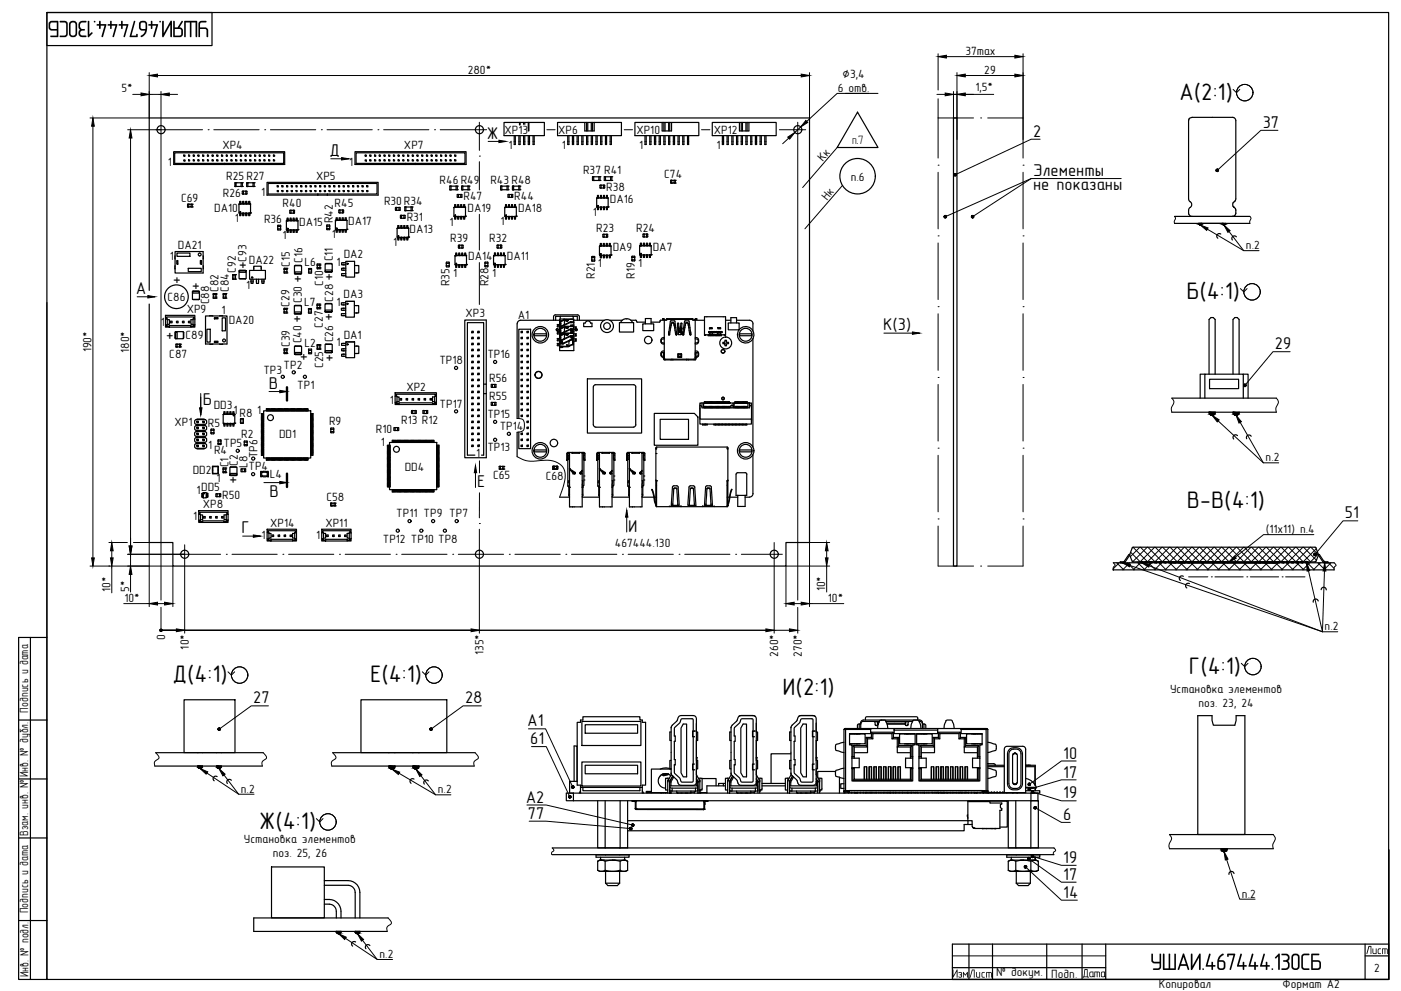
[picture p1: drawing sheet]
<svg xmlns="http://www.w3.org/2000/svg" width="594mm" height="420mm" viewBox="0 0 594 420" stroke-linecap="round" stroke-linejoin="round" font-family="sans-serif">
<defs><g id="words">
<g font-size="10.1">
<text x="89" y="8.8" transform="rotate(-180 89 8.8)">УШЯИ.467444.130СБ</text>
<text x="500" y="42.2">А(2:1)</text>
<text x="503.1" y="126.7">Б(4:1)</text>
<text x="503.2" y="215.4">В-В(4:1)</text>
<text x="504.2" y="285.6">Г(4:1)</text>
<text x="73.1" y="289.2">Д(4:1)</text>
<text x="156.9" y="289.2">Е(4:1)</text>
<text x="331.8" y="294.7">И(2:1)</text>
<text x="109.9" y="351.4">Ж(4:1)</text>
<text x="487.5" y="411.2">УШАИ.467444.130 СБ</text>
</g>
<g font-size="7.2">
<text x="206.5" y="58.8">Ж</text>
<text x="438.1" y="58">2</text>
<text x="535.5" y="54.3">37</text>
<text x="139.8" y="66.1">Д</text>
<text x="438.1" y="74.7">Элементы</text>
<text x="438.1" y="80.5">не показаны</text>
<text x="101.2" y="110.8" transform="rotate(90 101.2 110.8)">+</text>
<text x="73.3" y="116.9" transform="rotate(90 73.3 116.9)">+</text>
<text x="81.4" y="119.4" transform="rotate(90 81.4 119.4)">+</text>
<text x="141.4" y="119.2" transform="rotate(-90 141.4 119.2)">+</text>
<text x="57.6" y="124.6">A</text>
<text x="128.1" y="120.1" transform="rotate(-90 128.1 120.1)">+</text>
<text x="127.9" y="137" transform="rotate(-90 127.9 137)">+</text>
<text x="141.3" y="136.2" transform="rotate(-90 141.3 136.2)">+</text>
<text x="374.6" y="140.1">К(3)</text>
<text x="70.3" y="144">+</text>
<text x="540.6" y="148.1">29</text>
<text x="130.7" y="153.1" transform="rotate(-90 130.7 153.1)">+</text>
<text x="141.5" y="153.4" transform="rotate(-90 141.5 153.4)">+</text>
<text x="113.9" y="165.1">В</text>
<text x="86" y="171.8">Б</text>
<text x="100.7" y="205.2" transform="rotate(-90 100.7 205.2)">+</text>
<text x="202.3" y="206.7">Е</text>
<text x="114.2" y="210.5">В</text>
<text x="570.3" y="219.8">51</text>
<text x="102.3" y="226.1">Г</text>
<text x="266.4" y="225.6">И</text>
<text x="107.4" y="298.3">27</text>
<text x="197.2" y="298.3">28</text>
<text x="223.6" y="308">А1</text>
<text x="224.9" y="315.6">61</text>
<text x="450.9" y="321.7">10</text>
<text x="450.9" y="329.7">17</text>
<text x="222.9" y="340.3">А2</text>
<text x="450.9" y="338.5">19</text>
<text x="223.9" y="347.1">77</text>
<text x="450.9" y="347.7">6</text>
<text x="450.9" y="365.9">19</text>
<text x="450.9" y="373.1">17</text>
<text x="450.9" y="380.6">14</text>
</g>
<g font-size="5.1">
<text x="409.4" y="23.4">37max</text>
<text x="198.3" y="31.4">280*</text>
<text x="357.3" y="33.2">∅3,4</text>
<text x="417.4" y="31.4">29</text>
<text x="51.5" y="39.1">5*</text>
<text x="355.2" y="39">6 отв.</text>
<text x="413.6" y="38.7">1,5*</text>
<text x="214" y="56.6">XP13</text>
<text x="236.7" y="56.6">XP6</text>
<text x="269.9" y="56.6">XP10</text>
<text x="302.7" y="56.6">XP12</text>
<text x="94.3" y="63.3">XP4</text>
<text x="171.3" y="63.3">XP7</text>
<text x="215.6" y="63.2">1</text>
<text x="238.3" y="63.2">1</text>
<text x="271" y="63.2">1</text>
<text x="303.9" y="63.2">1</text>
<text x="361.3" y="61">п.7</text>
<text x="71.2" y="70.2">1</text>
<text x="148.1" y="70.2">1</text>
<text x="348.9" y="68.8" transform="rotate(-49 348.9 68.8)">Кк</text>
<text x="95.9" y="76.5">R25 R27</text>
<text x="134" y="76.3">XP5</text>
<text x="186.4" y="77.9">R46 R49</text>
<text x="208" y="77.9">R43 R48</text>
<text x="247.3" y="74">R37 R41</text>
<text x="281.7" y="75.5">C74</text>
<text x="360.8" y="76.7">п.6</text>
<text x="94.5" y="83.6">R26</text>
<text x="110.8" y="83.2">1</text>
<text x="257" y="80.8">R38</text>
<text x="76.8" y="85.6">C69</text>
<text x="90.8" y="89.8">DA10</text>
<text x="119.8" y="87.9">R40</text>
<text x="141.9" y="87.8">R45</text>
<text x="162.8" y="86.8">R30R34</text>
<text x="196.5" y="84.9">R47</text>
<text x="198.2" y="90">DA19</text>
<text x="218.1" y="84.9">R44</text>
<text x="219.7" y="90">DA18</text>
<text x="258.6" y="86.2">DA16</text>
<text x="350.8" y="85.3" transform="rotate(-51 350.8 85.3)">Нк</text>
<text x="99.6" y="94.2">1</text>
<text x="112" y="94.6">R36</text>
<text x="126.9" y="95.7">DA15</text>
<text x="141.1" y="94.8" transform="rotate(-90 141.1 94.8)">R42</text>
<text x="147.6" y="95.6">DA17</text>
<text x="172.5" y="93.7">R31</text>
<text x="190.6" y="95.7">1</text>
<text x="212.3" y="95.6">1</text>
<text x="251.3" y="91.7">1</text>
<text x="119.8" y="101.2">1</text>
<text x="140.7" y="101">1</text>
<text x="173.7" y="98.8">DA13</text>
<text x="252.8" y="98.5">R23</text>
<text x="269.8" y="98.4">R24</text>
<text x="75.5" y="105.7">DA21</text>
<text x="166.8" y="104.4">1</text>
<text x="191" y="102.7">R39</text>
<text x="207.4" y="102.7">R32</text>
<text x="259.8" y="106.4">DA9</text>
<text x="276.8" y="106.3">DA7</text>
<text x="528.3" y="105.6">п.2</text>
<text x="72" y="110.4">1</text>
<text x="104.5" y="110.9" transform="rotate(-90 104.5 110.9)">C93</text>
<text x="105.6" y="111.8">DA22</text>
<text x="122.8" y="113" transform="rotate(-90 122.8 113)">C15</text>
<text x="128.2" y="111.6" transform="rotate(-90 128.2 111.6)">C16</text>
<text x="129.1" y="112.7">L6</text>
<text x="141.1" y="110.8" transform="rotate(-90 141.1 110.8)">C11</text>
<text x="142.7" y="112.7">1</text>
<text x="145.7" y="109.5">DA2</text>
<text x="198.6" y="110.4">DA14</text>
<text x="215" y="110.4">DA11</text>
<text x="253.5" y="113.3">1</text>
<text x="270.5" y="113.2">1</text>
<text x="100" y="115.5" transform="rotate(-90 100 115.5)">C92</text>
<text x="192.2" y="117.5">1</text>
<text x="208.7" y="117.4">1</text>
<text x="252.2" y="118.3" transform="rotate(-90 252.2 118.3)">R21</text>
<text x="269.2" y="118.2" transform="rotate(-90 269.2 118.2)">R19</text>
<text x="92.7" y="123.8" transform="rotate(-90 92.7 123.8)">C82</text>
<text x="97" y="123.8" transform="rotate(-90 97 123.8)">C84</text>
<text x="104.4" y="122.4">1</text>
<text x="137" y="121.1" transform="rotate(-90 137 121.1)">C10</text>
<text x="190.6" y="121.4" transform="rotate(-90 190.6 121.4)">R35</text>
<text x="207.2" y="121.4" transform="rotate(-90 207.2 121.4)">R28</text>
<text x="71.1" y="127.6">C86</text>
<text x="88.7" y="129" transform="rotate(-90 88.7 129)">C88</text>
<text x="122.8" y="130" transform="rotate(-90 122.8 130)">C29</text>
<text x="128" y="128.5" transform="rotate(-90 128 128.5)">C30</text>
<text x="129" y="129.7">L7</text>
<text x="141.2" y="127.9" transform="rotate(-90 141.2 127.9)">C28</text>
<text x="142.6" y="129.7">1</text>
<text x="145.7" y="126.5">DA3</text>
<text x="79.2" y="132.8">XP9</text>
<text x="93.9" y="133.1">1</text>
<text x="97" y="137.3">DA20</text>
<text x="197.4" y="134.4">XP3</text>
<text x="219.6" y="135.1">A1</text>
<text x="68.3" y="138.4">1</text>
<text x="78.6" y="143.7">C89</text>
<text x="136.9" y="138.9" transform="rotate(-90 136.9 138.9)">C27</text>
<text x="145.7" y="143.7">DA1</text>
<text x="38.8" y="149.5" transform="rotate(-90 38.8 149.5)">190*</text>
<text x="54.7" y="149.6" transform="rotate(-90 54.7 149.6)">180*</text>
<text x="122.8" y="147.2" transform="rotate(-90 122.8 147.2)">C39</text>
<text x="127.9" y="145.6" transform="rotate(-90 127.9 145.6)">C40</text>
<text x="129.1" y="146.9">L2</text>
<text x="141.3" y="145.1" transform="rotate(-90 141.3 145.1)">C26</text>
<text x="142.7" y="146.9">1</text>
<text x="71.8" y="151.7">C87</text>
<text x="186.3" y="154.4">TP18</text>
<text x="206.7" y="151.8">TP16</text>
<text x="111.7" y="158.4">TP3</text>
<text x="120.3" y="156.4">TP2</text>
<text x="137" y="156" transform="rotate(-90 137 156)">C25</text>
<text x="207.4" y="161.9">R56</text>
<text x="126.1" y="164.7">TP1</text>
<text x="172.3" y="165.7">XP2</text>
<text x="90.6" y="173.5">DD3</text>
<text x="165.3" y="171.1">1</text>
<text x="186.4" y="172.8">TP17</text>
<text x="207.4" y="169.5">R55</text>
<text x="99" y="175.4">1</text>
<text x="101.6" y="176.6">R8</text>
<text x="109" y="175.6">1</text>
<text x="170.1" y="179.6">R13 R12</text>
<text x="206.7" y="177.2">TP15</text>
<text x="74" y="180.8">XP1</text>
<text x="88.2" y="181.2">R5</text>
<text x="102.3" y="185.9">R2</text>
<text x="118.3" y="185.6">DD1</text>
<text x="139.6" y="180.4">R9</text>
<text x="159.4" y="183.6">R10</text>
<text x="211.9" y="182.5">TP14</text>
<text x="88.2" y="190.3">1</text>
<text x="94.8" y="189.7">TP5</text>
<text x="161.4" y="189.2">1</text>
<text x="206.7" y="191.3">TP13</text>
<text x="90.7" y="192.5">R4</text>
<text x="100.8" y="197.5" transform="rotate(-90 100.8 197.5)">C2</text>
<text x="109.2" y="194.2" transform="rotate(-90 109.2 194.2)">TP6</text>
<text x="201.9" y="193.6">1</text>
<text x="536.7" y="195.5">п.2</text>
<text x="81.7" y="200.8">DD2</text>
<text x="96.8" y="198.1" transform="rotate(-90 96.8 198.1)">C1</text>
<text x="105" y="198.3" transform="rotate(-90 105 198.3)">L8</text>
<text x="105.4" y="199.3">TP4</text>
<text x="114.4" y="202.7">L4</text>
<text x="171.6" y="199.7">DD4</text>
<text x="209.1" y="203.2">C65</text>
<text x="231.4" y="203.3">C68</text>
<text x="83.4" y="209.6">1</text>
<text x="85.3" y="208.3">DD5</text>
<text x="91.8" y="204.4">1</text>
<text x="86" y="215.6">XP8</text>
<text x="94.3" y="211.5">R50</text>
<text x="138.4" y="212.2">C58</text>
<text x="81.9" y="220.5">1</text>
<text x="168" y="219.3">TP11 TP9 TP7</text>
<text x="114.6" y="223.4">XP14</text>
<text x="138" y="223.6">XP11</text>
<text x="536.7" y="226.1">(11х11) п.4</text>
<text x="110.9" y="228.4">1</text>
<text x="134" y="228.4">1</text>
<text x="162.3" y="230">TP12 TP10 TP8</text>
<text x="260.7" y="232">467444.130</text>
<text x="46.8" y="251.1" transform="rotate(-90 46.8 251.1)">10*</text>
<text x="54.7" y="251.1" transform="rotate(-90 54.7 251.1)">5*</text>
<text x="350" y="250.7" transform="rotate(-90 350 250.7)">10*</text>
<text x="52.8" y="255.3">10*</text>
<text x="351.1" y="255.3">10*</text>
<text x="561.7" y="267.2">п.2</text>
<text x="70" y="271.3" transform="rotate(-90 70 271.3)">0</text>
<text x="80" y="275.4" transform="rotate(-90 80 275.4)">10*</text>
<text x="205" y="277.8" transform="rotate(-90 205 277.8)">135*</text>
<text x="330" y="278.5" transform="rotate(-90 330 278.5)">260*</text>
<text x="340" y="278.5" transform="rotate(-90 340 278.5)">270*</text>
<text x="496.2" y="293.8">Установка элементов</text>
<text x="508.2" y="299.6">поз. 23, 24</text>
<text x="12" y="302.1" transform="rotate(-90 12 302.1)">Подпись и дата</text>
<text x="12" y="329.5" transform="rotate(-90 12 329.5)">Инв. № дубл.</text>
<text x="102.2" y="336">п.2</text>
<text x="185.7" y="336.3">п.2</text>
<text x="12" y="354.3" transform="rotate(-90 12 354.3)">Взам. инв. №</text>
<text x="103.4" y="357.4">Установка элементов</text>
<text x="115.6" y="363.3">поз. 25, 26</text>
<text x="526.7" y="380.5">п.2</text>
<text x="12" y="387.2" transform="rotate(-90 12 387.2)">Подпись и дата</text>
<text x="160.9" y="406.1">п.2</text>
<text x="579.1" y="404.5">Лист</text>
<text x="422.5" y="414">№ докум.</text>
<text x="582.7" y="412">2</text>
<text x="12.1" y="414.4" transform="rotate(-90 12.1 414.4)">Инв. № подл.</text>
<text x="403.6" y="414.5">Изм .Лист</text>
<text x="445.8" y="414.5">Подп.</text>
<text x="458.8" y="414.3">Дата</text>
<text x="491.4" y="419">Копировал</text>
<text x="543.8" y="419">Формат А2</text>
</g>
</g></defs>
<!-- layer: 0 -->
<g fill="none" stroke="#000" stroke-width=".51">
<path d="M19.9 5.3h568.9v410h-568.9zM19.9 5.3h70v14h-70zM218 57.5v3.8h.5v-3.8M220 57.5v3.8h.5v-3.8M220.3 51.9h.2v1.1M220.3 53v-1.1h-6.6v5.6h17.1v-5.6h-6.5v3.6M220.5 51.9h1.5M222 51.9h.5v.8M222 57.5v3.8h.5v-3.8M222 51.9v.8M222.5 51.9h1.8M224 57.5v3.8h.5v-3.8"/>
<path d="M224 51.9v3.6M226 57.5v3.8h.5v-3.8M236.4 51.9h11.6v3.6h4v-3.6h11.5v5.6h-27.1zM240.7 57.5v3.8h.5v-3.8M242.7 57.5v3.8h.5v-3.8M244.7 57.5v3.8h.5v-3.8M246.7 57.5v3.8h.5v-3.8M248 51.9h.7M248.7 51.9h.5v3.6M248.7 57.5v3.8h.5v-3.8M248.7 51.9v3.6M249.2 51.9h1.5"/>
<path d="M250.7 51.9h.5v3.6M250.7 57.5v3.8h.5v-3.8M250.7 51.9v3.6M251.2 51.9h.8M252.7 57.5v3.8h.5v-3.8M254.7 57.5v3.8h.5v-3.8M256.7 57.5v3.8h.5v-3.8M258.7 57.5v3.8h.5v-3.8M269.2 51.9h11.6v3.6h4v-3.6h11.5v5.6h-27.1zM273.5 57.5v3.8h.5v-3.8M275.5 57.5v3.8h.5v-3.8M277.5 57.5v3.8h.5v-3.8"/>
<path d="M279.5 57.5v3.8h.5v-3.8M280.8 51.9h.7M281.5 51.9h.5v3.6M281.5 57.5v3.8h.5v-3.8M281.5 51.9v3.6M282 51.9h1.5M283.5 51.9h.5v3.6M283.5 51.9v3.6M283.5 57.5v3.8h.5v-3.8M284 51.9h.8M285.5 57.5v3.8h.5v-3.8M287.5 57.5v3.8h.5v-3.8"/>
<path d="M289.5 57.5v3.8h.5v-3.8M291.5 57.5v3.8h.5v-3.8M302 51.9h11.5v3.6h4.1v-3.6h11.5v5.6h-27.1zM306.3 57.5v3.8h.5v-3.8M308.3 57.5v3.8h.5v-3.8M310.3 57.5v3.8h.5v-3.8M312.3 57.5v3.8h.5v-3.8M313.5 51.9h.8M314.3 51.9h.5v3.6M314.3 51.9v3.6M314.3 57.5v3.8h.5v-3.8M314.8 51.9h1.5"/>
<path d="M316.3 51.9h.5v3.6M316.3 51.9v3.6M316.3 57.5v3.8h.5v-3.8M316.8 51.9h.8M318.3 57.5v3.8h.5v-3.8M320.3 57.5v3.8h.5v-3.8M322.3 57.5v3.8h.5v-3.8M324.3 57.5v3.8h.5v-3.8M404.3 50h1.5v190h-1.5zM73.6 64.3h47.1v5.4h-47.1zM74.1 64.8h46.2v4.5h-46.2zM77.9 67.8h.5v.5h-.5z"/>
<path d="M77.9 65.8h.5v.5h-.5zM80 65.8h.4v.5h-.4zM80 67.8h.4v.5h-.4zM81.9 65.8h.6v.5h-.6zM81.9 67.8h.6v.5h-.6zM83.9 67.8h.5v.5h-.5zM83.9 65.8h.5v.5h-.5zM85.9 67.8h.5v.5h-.5zM85.9 65.8h.5v.5h-.5zM88 65.8h.4v.5h-.4zM88 67.8h.4v.5h-.4zM89.9 67.8h.6v.5h-.6z"/>
<path d="M89.9 65.8h.6v.5h-.6zM91.9 65.8h.5v.5h-.5zM91.9 67.8h.5v.5h-.5zM93.9 65.8h.5v.5h-.5zM93.9 67.8h.5v.5h-.5zM95.2 69.3v.4M96 67.8h.4v.5h-.4zM96 65.8h.4v.5h-.4zM97.9 67.8h.6v.5h-.6zM97.9 65.8h.6v.5h-.6zM99.2 69.3v.4M99.6 77.5h.5v1.6h-.5z"/>
<path d="M99.9 65.8h.5v.5h-.5zM99.9 67.8h.5v.5h-.5zM100.1 77.5h2.2M100.1 79.1h.1M101.9 67.8h.5v.5h-.5zM101.9 65.8h.5v.5h-.5zM102.3 77.5v1.6h-2.2M102.3 77.5h.5v1.6h-.5M102.3 79.1h.1M103.9 65.8h.5v.5h-.5zM103.9 67.8h.5v.5h-.5zM104.6 77.5h.5v1.6h-.5z"/>
<path d="M105.1 77.5h2.2M105.1 79.1h.1M105.9 65.8h.6v.5h-.6zM105.9 67.8h.6v.5h-.6zM107.3 77.5v1.6h-2.2M107.3 77.5h.5v1.6h-.5M107.3 79.1h.1M107.9 65.8h.5v.5h-.5zM107.9 67.8h.5v.5h-.5zM109.9 65.8h.5v.5h-.5zM109.9 67.8h.5v.5h-.5zM111.9 67.8h.5v.5h-.5z"/>
<path d="M111.9 65.8h.5v.5h-.5zM113.2 77.3h47.1v5.4h-47.1zM113.7 77.8h46.2v4.5h-46.2zM113.9 67.8h.5v.5h-.5zM113.9 65.8h.5v.5h-.5zM115.9 67.8h.5v.5h-.5zM115.9 65.8h.5v.5h-.5zM117.5 78.8h.6v.5h-.6zM119.5 78.8h.5v.5h-.5zM121.5 78.8h.5v.5h-.5zM123.5 78.8h.5v.5h-.5zM125.5 78.8h.5v.5h-.5z"/>
<path d="M127.5 78.8h.5v.5h-.5zM129.5 78.8h.5v.5h-.5zM131.5 78.8h.5v.5h-.5zM133.5 78.8h.5v.5h-.5zM135.5 78.8h.5v.5h-.5zM137.5 78.8h.5v.5h-.5zM139.5 78.8h.5v.5h-.5zM141.5 78.8h.5v.5h-.5zM143.5 78.8h.5v.5h-.5zM145.5 78.8h.5v.5h-.5zM147.5 78.8h.5v.5h-.5zM149.5 78.8h.5v.5h-.5z"/>
<path d="M150.5 64.3h47.1v5.4h-47.1zM151 64.8h46.2v4.5h-46.2zM151.5 78.8h.5v.5h-.5zM153.5 78.8h.5v.5h-.5zM154.8 67.8h.5v.5h-.5zM154.8 65.8h.5v.5h-.5zM155.5 78.8h.5v.5h-.5zM156.8 65.8h.5v.5h-.5zM156.8 67.8h.5v.5h-.5zM158.8 65.8h.5v.5h-.5zM158.8 67.8h.5v.5h-.5zM160.8 67.8h.5v.5h-.5z"/>
<path d="M160.8 65.8h.5v.5h-.5zM162.8 67.8h.6v.5h-.6zM162.8 65.8h.6v.5h-.6zM164.8 65.8h.5v.5h-.5zM164.8 67.8h.5v.5h-.5zM166.8 67.8h.5v.5h-.5zM166.8 65.8h.5v.5h-.5zM168.8 65.8h.5v.5h-.5zM168.8 67.8h.5v.5h-.5zM170.8 65.8h.5v.5h-.5zM170.8 67.8h.5v.5h-.5zM172.1 69.3v.4"/>
<path d="M172.8 67.8h.5v.5h-.5zM172.8 65.8h.5v.5h-.5zM174.8 67.8h.5v.5h-.5zM174.8 65.8h.5v.5h-.5zM176.1 69.3v.4M176.8 65.8h.5v.5h-.5zM176.8 67.8h.5v.5h-.5zM178.8 67.8h.5v.5h-.5zM178.8 65.8h.5v.5h-.5zM180.8 65.8h.5v.5h-.5zM180.8 67.8h.5v.5h-.5zM182.8 65.8h.5v.5h-.5z"/>
<path d="M182.8 67.8h.5v.5h-.5zM184.8 65.8h.5v.5h-.5zM184.8 67.8h.5v.5h-.5zM186.8 65.8h.5v.5h-.5zM186.8 67.8h.5v.5h-.5zM188.8 67.8h.5v.5h-.5zM188.8 65.8h.5v.5h-.5zM190.8 67.8h.5v.5h-.5zM190.8 65.8h.5v.5h-.5zM191.2 78.9v1.6M192.8 67.8h.5v.5h-.5zM192.8 65.8h.5v.5h-.5z"/>
<path d="M193.4 78.9v1.5h-2.2M193.4 78.9h.1M195.7 78.9v1.5M195.8 78.9h3.1v1.5l-.5 .1M196.2 78.9v1.6M198.4 78.9v1.5h-2.2M198.4 78.9h.1M212.8 78.9v1.6M215 78.9v1.5h-2.2M215 78.9h.1M217.8 78.9v1.6M220 78.9v1.5h-2.2"/>
<path d="M220 78.9h.1M251.7 76.5h-.5v-1.6h3.2l.1 1.6h-.6M251.7 74.9v1.6M253.9 74.9v1.6h-2.2M253.9 74.9h.1M254.4 78.6l.1 1.1h1.8M254.5 78.5h1.8M254.6 78.5l-.2 .1M254.9 78.5v1.2M255.9 78.5v1.2M256.3 78.5l.1 .1M256.4 78.6l-.1 1.1"/>
<path d="M256.7 74.9v1.6M256.7 76.5h-.5l.1-1.6h3.1v1.6h-.5M258.9 74.9v1.6h-2.2M258.9 74.9h.1M284.8 77.6h-.4v-1.1l1.9-.1 .1 1.2h-.5M284.8 76.4v1.2M285.9 76.5v1.1h-1.1M285.9 76.4v.1M79.5 86.6v1.1M79.6 86.6h.4v1.1M79.6 87.8h.4M80 86.6h1.1"/>
<path d="M80 87.7v.1M81.1 86.6v1.1h-1.1M81.1 86.6h.4v1.1l-.4 .1M81.1 87.7v.1M101.4 86.5h4.8v3.9h-4.8zM101.7 90.4h.4v1h-.4zM101.7 85.4h.4v1.1h-.4zM102.8 81.1h1.9v1.1h-1.9zM102.9 90.4h.5v1h-.5zM102.9 85.4h.5v1.1h-.5zM103.2 81v1.3M104.2 90.4h.4v1h-.4z"/>
<path d="M104.2 85.4h.4v1.1h-.4zM104.3 81v1.3M105.5 90.4h.4v1h-.4zM105.5 85.4h.4v1.1h-.4zM117.5 80.8h.6v.5h-.6zM117.8 96h1.2v-.4l-1.2-.1v1.9M117.8 97.4h1.2M117.8 97h1.2v.4M119 96v1M119.5 80.8h.5v.5h-.5zM121.4 93.6h4.9v3.8l-4.8 .1zM121.5 80.8h.5v.5h-.5z"/>
<path d="M121.8 97.5h.4v1h-.4zM121.8 92.5h.4v1.1h-.4zM122.9 90.2l.1 .2M123 89.1l1.9 .1v1.1M123 89.1l-.1 1.2M123 97.5h.4v1h-.4zM123 92.5h.4v1.1h-.4zM123.4 89.1v1.3M123.5 80.8h.5v.5h-.5zM124.3 97.5h.4v1h-.4zM124.3 92.5h.4v1.1h-.4zM124.4 89.1v1.3"/>
<path d="M124.9 90.2l-1.9 .2M125.5 80.8h.5v.5h-.5zM125.6 97.5h.4v1h-.4zM125.6 92.5h.4v1.1h-.4zM127.5 80.8h.5v.5h-.5zM129.5 80.8h.5v.5h-.5zM131.5 80.8h.5v.5h-.5zM133.5 80.8h.5v.5h-.5zM134.8 82.3v.4M135.5 80.8h.5v.5h-.5zM137.5 80.8h.5v.5h-.5zM138.5 95.9h1.3"/>
<path d="M138.5 96.9h1.3M138.7 95.4h.9M138.7 95.3v2.1M138.8 82.3v.4M139.5 80.8h.5v.5h-.5zM139.7 95.3l.1 2-1.1 .1M141.5 80.8h.5v.5h-.5zM142.3 93.4h4.8v3.9h-4.8zM142.6 97.3h.4v1.1h-.4zM142.6 92.4h.4v1h-.4zM143.5 80.8h.5v.5h-.5zM143.7 89.2v.9"/>
<path d="M143.7 90.1l.2 .1M143.7 89.1l2-.1-.2 1.2M143.8 97.3h.5v1.1h-.5zM143.8 92.4h.5v1h-.5zM143.8 90.3h1.7M144.2 89v1.3M145.1 97.3h.4v1.1h-.4zM145.1 92.4h.4v1h-.4zM145.2 89v1.3M145.5 80.8h.5v.5h-.5zM146.4 97.3h.4v1.1h-.4zM146.4 92.4h.4v1h-.4z"/>
<path d="M147.5 80.8h.5v.5h-.5zM149.5 80.8h.5v.5h-.5zM151.5 80.8h.5v.5h-.5zM153.5 80.8h.5v.5h-.5zM155.5 80.8h.5v.5h-.5zM167.9 89.2v-1.3l1.8 .1-.1 1.2M168.2 89.2h1M168.2 87.9v1.3h-.4M168.4 96.8l4.9-.1v3.9h-4.9zM168.7 95.6h.4v1.1h-.4zM169.2 87.9v1.3h.3M169.8 91.4h2"/>
<path d="M169.8 91.5v1l2-.1M170 95.6h.4v1.1h-.4zM170.3 91.3v1.3M171.3 95.6h.3v1.1h-.3zM171.3 91.3v1.3M171.6 89.3v-1.6h3.2v1.6M171.8 91.5v.9M172.1 87.7v1.6h-.5M172.5 95.6h.4v1.1h-.4zM174.3 87.8v1.5h-2.2M174.3 89.3h.5M174.3 87.7v.1"/>
<path d="M191.2 80.5l-.5-.1v-1.5h3.2v1.5l-.5 .1M192.5 87.9h4.8v3.9h-4.8zM192.8 91.8h.4v1.1h-.4zM192.8 86.8h.4v1.1h-.4zM193.4 80.4v.1M194.1 91.8h.4v1.1h-.4zM194.1 86.8h.4v1.1h-.4zM194.4 82.4v1.3h-.4M194.4 83.7h1M195.4 91.8h.4v1.1h-.4zM195.4 86.8h.4v1.1h-.4zM195.4 82.4v1.3h.3"/>
<path d="M195.7 82.4l-1.8 .1 .1 1.2M195.8 82.4v1.3M195.8 80.5h.4M196.6 91.8h.4v1.1h-.4zM196.6 86.8h.4v1.1h-.4zM198.4 80.4v.1M212.8 80.5l-.5-.1v-1.5h3.2v1.5l-.5 .1M214 87.9h4.9v3.9h-4.8zM214.4 91.8h.4v1.1h-.4zM214.4 86.8h.4v1.1h-.4zM215 80.4v.1M215.6 83.7l-.1-1.2 1.8-.1v1.3"/>
<path d="M215.6 91.8h.5v1.1h-.5zM215.6 86.8h.5v1.1h-.5zM215.9 82.4v1.3h-.4M215.9 83.7h1M216.9 91.8h.4v1.1h-.4zM216.9 86.8h.4v1.1h-.4zM216.9 82.4v1.3h.4M217.8 80.5l-.5-.1v-1.5h3.2v1.5l-.5 .1M218.2 91.8h.4v1.1h-.4zM218.2 86.8h.4v1.1h-.4zM220 80.4v.1M253 84v.1"/>
<path d="M253.1 83.9h4.7l.1 3.9h-4.8zM253.4 87.8h.3v1.1h-.3zM253.4 82.9h.3v1h-.3zM254.6 87.8h.4v1.1h-.4zM254.6 82.9h.4v1h-.4zM255.6 99.5v.9M255.7 99.4l2 .1-.1 1-1.9-.1M255.9 87.8h.4v1.1h-.4zM255.9 82.9h.4v1h-.4zM256.1 99.3v1.3M257.2 87.8h.3v1.1h-.3zM257.2 82.9h.3v1h-.3z"/>
<path d="M257.2 99.3v1.3M273.2 99.2v1.3M274.1 99.2v1.3M498 94.7h32M498 91.8h32M508.3 94.7a.66 .66 0 0 0 .7 .6 .66 .66 0 0 0 .6-.6M518.3 94.7a.66 .66 0 0 0 .7 .6 .66 .66 0 0 0 .6-.6M522.8 87.4l.6 .5M523.3 87.9h.1M523.4 87.9a1.68 1.68 0 0 1 .4-2.8l.2-33.9a1.55 1.55 0 0 0-2-1.4h-8a35 35 0 0 0-9.5 .3l-.5 1.1v33.1l.3 .8a1.72 1.72 0 0 1 1 1.6 1.72 1.72 0 0 1-1 1.6l-.3 2.3 .6 .8 .9 .4M523.4 87.9l.6 .9v1.7l-.4 .8-1.1 .5 .3-.1M74.2 114h.1"/>
<path d="M74.2 108.5v1.3M74.2 112.7v1.3M74.2 106.7h11.9v9.1h-11.9zM75 110.5h.4v1.5h-.4zM75 107.3h5.5v1.4h-5.5zM79.8 113.8h5.5v1.4h-5.5zM84.9 110.5h.6v1.5h-.6zM86.1 112.7v1.3M86.1 108.5v1.3M98.7 116.9h.1M98.7 117.9h1.2M98.7 116.9h1.2v1"/>
<path d="M99.9 116.9h.1M99.9 116.9v-.5h-1.2v2h1.2v-.5M101.4 114.7h3v3.4h-3zM101.5 114.8h2.8v.7h-2.8zM101.7 118.1h2.4M101.7 114.7h2.4M105.8 114.7h6.8v3.7h-6.8zM106.5 118.4v1.8h.8v-1.8M107.6 114.7v-1.8h3.2v1.8M108.7 118.4v1.8h.9v-1.8M111.1 118.4v1.8h.8v-1.8M120.5 113.8v.4h1.2"/>
<path d="M120.5 114.2v1h1.2M120.5 113.8h1.2v1.9l-1.2 .1M120.5 115.2v.5M121.7 115.2h.1M124.9 112.7h3v3.3h-3zM125 115.3h2.8v.7h-2.8zM125.2 112.7h2.4M125.2 116h2.4M130.8 113.8h1.3v.6h-1.3zM130.8 115.3h1.3v.5h-1.3zM130.9 114.4v.9M132.1 114.4v.9"/>
<path d="M134.5 113.4v.5h1.2v-.5M134.5 113.4h.1M134.5 112.5h.1M134.5 112.5v.9h1.2M134.5 111.9l1.2 .1v.5h-1.2zM135.7 112.5v.9M137.9 111.9h3v3.3h-3zM138 114.5h2.8v.7h-2.8zM138.2 111.9h2.4M138.2 115.2h2.4M146.6 110.8h3.8v6.7h-3.8zM146.6 116h-1.7v.9h1.7"/>
<path d="M146.6 113.7h-1.7v.9h1.7M146.6 111.4h-1.7v.9h1.7M150.4 112.6h1.7v3.1h-1.7M168.7 100.6h.4v1.1h-.4zM170 100.6h.4v1.1h-.4zM171.3 100.6h.3v1.1h-.3zM172.5 100.6h.4v1.1h-.4zM189.3 111.6h1.2M189.3 112.7h1.2M189.4 111.1l1.1 .1-.1 1.9M189.4 113.2h1M189.4 111.1v2"/>
<path d="M192.9 108.4h4.9v3.8l-4.8 .1zM193.3 112.3h.4v1h-.4zM193.3 107.3h.4v1h-.4zM194.5 112.3h.4v1h-.4zM194.5 107.3h.4v1h-.4zM194.9 103.9v1.3M195.8 112.3h.4v1h-.4zM195.8 107.3h.4v1h-.4zM195.9 103.9v1.3M196.4 104.1v.9M196.4 104.1l-2-.1v1h2M197.1 112.3h.4v1h-.4z"/>
<path d="M197.1 107.3h.4v1h-.4zM205.6 111.2h1.3M205.6 111.3l.1 1.8 1.2-.1M205.6 111.6h1.3M205.6 112.6h1.3M206.9 111.3v1.7M209.4 108.3h4.8v3.9h-4.8zM209.7 112.2h.3v1.1h-.3zM209.7 107.3h.3v1h-.3zM210.8 104.1l.1 1.1M210.9 103.9h.3v1.3M210.9 103.9l-.1 .1"/>
<path d="M210.9 112.2h.4v1.1h-.4zM210.9 107.3h.4v1h-.4zM211.2 103.9h1M212.2 112.2h.4v1.1h-.4zM212.2 107.3h.4v1h-.4zM212.8 104.1v1l-1.9 .1M212.8 104l-.6-.1v1.3M213.5 112.2h.4v1.1h-.4zM213.5 107.3h.4v1h-.4zM250.9 109.2h1.3M250.9 110.3h1.3M251.1 108.7l1.1 .1-.1 1.9"/>
<path d="M251.1 110.8h.9M251.1 108.7v2M254.2 104.3h4.8l.1 3.8-4.9 .1zM254.6 108.2h.4v1.1h-.4zM254.6 103.2h.4v1.1h-.4zM255.8 108.2h.4v1.1h-.4zM255.8 103.2h.4v1.1h-.4zM257.1 108.2h.4v1.1h-.4zM257.1 103.2h.4v1.1h-.4zM258.4 108.2h.4v1.1h-.4zM258.4 103.2h.4v1.1h-.4zM267.9 108.8v.3h1.3"/>
<path d="M268 109.1v1.1M268.1 108.6h.9M268.1 108.6l-.1 .1M269 108.6l.1 2-1.1-.1M269.2 110.2h-1.3v.3M271.3 104.2h4.7l.1 3.8-4.8 .1zM271.6 108.1h.4v1h-.4zM271.6 103.1h.4v1.1h-.4zM272.7 100.3l.1-1.1h1.8v1.1M272.7 100.3h2M272.8 108.1h.4v1h-.4zM272.8 103.1h.4v1.1h-.4z"/>
<path d="M274.1 108.1h.4v1h-.4zM274.1 103.1h.4v1.1h-.4zM275.4 108.1h.4v1h-.4zM275.4 103.1h.4v1.1h-.4zM19.9 128.3v287M63.3 123.1v-73.1h280v180h-10v10h-260v-10h-10v-101.1M70.2 133.7h12.4v1.5h-.4v-.8h-11.5v.8h-.5zM70.2 137.8h.5v.5h1.1v.4h-1.6zM70.2 135.2v2.6M70.7 135.2h.2v2.6h-.2M70.9 135.5h.9v2h-.9M71.8 138.3v-.3h9.2v.3"/>
<path d="M71.8 138.7h9.2M72.3 136.2h.6v.6h-.6zM74.8 136.2h.7v.6h-.7zM77.4 136.2h.6v.6h-.6zM79.9 136.2h.6v.6h-.6zM81 138.3h1.2v-.5h.4v.9h-1.6zM81.6 123.5h3v3.4h-3zM81.6 123.6h2.9v.7h-2.9zM81.9 135.5h-.9v2h.9M81.9 126.9h2.4M81.9 123.5h2.4M82.2 135.2h-.3v2.6h.3"/>
<path d="M82.6 135.2v2.6M87.2 134h9.1v11.9h-9.1zM87.7 139.6h1.4v5.4h-1.4zM88.9 134h1.3M90.4 124.9h.1M90.4 126h.1M90.5 124.9v1.1h1.1M90.5 124.5h1.1v.4h-1.1zM90.9 134.7h1.5v.5h-1.5zM91.6 124.9v1.5l-1.1 .1-.1-.5M93.1 134h1.3M94.2 134.8h1.4v5.5h-1.4z"/>
<path d="M94.6 124.9l.1-.4h1.1v1.9l-1.1 .1-.1-.5M94.6 124.9h1.2M94.6 126h.1M94.7 124.9v1.1h1.1M95.8 126h.1M120.4 132.2v.5h1.2M120.4 132.2h.1M120.5 131.2v1h1.1M121.6 132.2l.1 .5M121.6 130.7h-1.2v.5M121.6 131.2v1M121.7 130.7v.5h-1.3"/>
<path d="M124.8 129.6h3v3.4h-3zM124.9 132.3h2.8v.6h-2.8zM125.1 129.6h2.4M125.1 133h2.4M130.8 130.8h1.3v.5h-1.3zM130.8 132.3h1.3v.5h-1.3zM130.8 131.3v1M132 131.3v1M134.4 129l.1 .4M134.5 129.4v1h1.1M134.5 130.4l-.1 .5M134.5 128.9h1.1"/>
<path d="M135.6 130.4v.5h-1.1M135.6 129v.4h-1.1M135.6 129.4v1M137.8 128.8h3v3.4h-3zM137.9 131.5h2.8v.6h-2.8zM138.1 128.8h2.4M138.1 132.2h2.4M146.6 127.8h3.7v6.7h-3.7zM146.6 133h-1.8v.8h1.8M146.6 130.7h-1.8v.8h1.8M146.6 128.4h-1.8v.9h1.8M146.6 127.8h3.7"/>
<path d="M150.3 129.6h1.8v3.1h-1.8M197.1 135.7h9.1v58.4h-9.1zM219.3 137.3v40.1M235.5 133.5l9.7 .1 .4 .4 .1 1.8M235.5 133.5l-.7 .5-.1 1.8M235.6 135.8l.1-1.7h8.9l.2 1.7M236.3 137.8l.4 .1M236.4 138.3l.9 .3M236.7 137.9v.3M236.7 138.2l-.4 .1M237.3 135.8h-16.5l-.9 .3-.6 1.2M237.3 137.6l-.9 .2"/>
<path d="M237.6 136.1v2.6h.6v-.5M237.8 134.1l-.2 1.2M237.8 139.2l1.5-.6v2M237.8 139.1v1.2M238.1 138.2l-.3 .4M238.2 136.1h.1M238.2 139.1v.1M239.1 135.4v.3M239.1 137.7v.3M239.1 138.6v.1M239.3 135.3l-1.1 .8h-.8v1.2h.4M239.3 138.6l3.9-.2v1.1"/>
<path d="M239.3 137.6v-2l-1.5 .5v2.6M239.3 135.6l3.9-.2v1h-1.3M239.7 138.9l.6 .3M239.7 135.9l.6 .3M240.3 138.6l-.6 .3 .6-.3 .6 .3-.8 .3M240.3 135.6l-.6 .3 .6-.3 .6 .3-.6 .3 .6-.3M241.9 135.3v.1M241.9 136.5v.3M241.9 138.4h.1M241.9 139.5v.3M241.9 139.5l-4.1 1.9M241.9 136.4l-4.1 2"/>
<path d="M241.9 139.5h1.3M242.1 137.9l.5 .1M242.1 137.9v.5h-2.5l-1.4 .7h-.8v1.2l.2-1.2M242.1 138.4h.1M242.1 139.5v.3M242.1 137.9h1.2M242.3 139.5h.9M242.3 139.9h.2M242.3 138.1l.2 .2zM242.3 139.6v.3M242.3 138.3v.1M242.3 135.3v.1"/>
<path d="M242.3 136.4v.4M242.3 138v.1M242.5 139.6v.3M242.5 139.6h.1M242.6 138l-.1 .3M242.6 139.6v.5M242.6 138l.2-.1v.5M242.8 139.6v.7l-.2-.2M242.9 134.1l.2 1.2M243.3 138.6l1 .2M243.3 136.8h-1.7l-3.4 1.7M243.3 136.8v-1.5h-6v9.5"/>
<path d="M243.3 135.8h12.9M243.3 136.8v11.8h-6v-1.3M243.3 139.6h.9M244 139.2l.3 .1M244 138.9v.3M244.3 139.5v-.2a.44 .44 0 0 1 .5 .6 .44 .44 0 0 1-.6 .3 .44 .44 0 0 1-.3-.6M244.3 138.8l-.3 .2M244.4 139.4a.4 .4 0 0 1 .3 .5 .4 .4 0 0 1-.6 .2 .4 .4 0 0 1-.1-.5M248.1 137h-.6v1.5h3.5v-1.5h-.6M248.1 136.9a1.21 1.21 0 0 1 1.2-.8 1.21 1.21 0 0 1 1.2 .8M258.6 135.8h5.3M262.7 136.8h6v4h-6z"/>
<path d="M265.5 135.2l1.8 .4 .9 1.2M265.5 135.1l-1.4 .5-.9 1.2M267.4 135.8h2.2M269.6 135.7l.3 .4M269.9 136.3l.3 .3h3.5M269.9 136.1v.2M272.6 137.3h4.6v2.9h-4.6zM273.7 137.3v-2.2h2.4v2.2M276.1 136.6h3.5M279.9 136.1v.2M279.9 136.3l-.3 .3M280.2 135.8h1.5"/>
<path d="M280.2 135.7l-.3 .4M281.4 135.4h-.4v-.3h.6l.4 .6M281.4 135.4l.3 .3M281.7 135.7v16.9M282.7 135.4v-.3h11.1v.3M283.9 139h.5M284.3 136.3l-.8 5.5M284.4 139l-.4 2.8-.3 .2-.2-.2M284.4 139l.3-1.9a.62 .62 0 0 1 .5-.4 .62 .62 0 0 1 .6 .4l.3 1.9M284.7 137.3a.59 .59 0 0 1 .5-.4 .59 .59 0 0 1 .6 .4M286.1 139l.4 2.8 .3 .2 .2-.2M286.1 139h.5"/>
<path d="M286.2 136.3l.8 5.5M286.2 136.3l-.3-.3-1.6 .3M287.9 139h-.3v2.8M288.6 139h.2v2.8v-2.8M289.9 139h.5M290.3 136.3l-.8 5.5M290.4 139l-.4 2.8-.3 .2-.2-.2M290.7 137.3a.58 .58 0 0 1 .5-.4 .58 .58 0 0 1 .6 .4l.1 .5M291.9 137.8l-.1-.7a.62 .62 0 0 0-.6-.4 .62 .62 0 0 0-.5 .4l-.3 1.9M291.9 137.8l.2 1.2M292.1 139l.4 2.8 .3 .2 .2-.2M292.1 139h.5"/>
<path d="M292.2 136.3l.8 5.5M292.3 136.3l-.4-.3-1.6 .3M293.8 135.4v.3h1M293.8 135.4h-11.1v.3h-1M294.8 135.8h3.9M294.8 135.7v16.9M295.1 135.4h.4v-.3h-.6l-.4 .6M295.1 135.4l-.3 .3M300.8 138.9h1.2v.5h-1.2zM304.4 138.9h1.2v.5h-1.2zM307.7 135.8h2.2M308.8 137.3v2.5h4.6v-2.5"/>
<path d="M308.8 137.2v-.3h4.6v.3M309.9 136.9v-2.2h2.4v2.2M312.3 135.8h5.5l.9 .3 .6 1.2v3M313.5 139.8a3.5 3.5 0 0 1 5.8 .6 3.5 3.5 0 0 1-3.1 5 3.5 3.5 0 0 1-3.2-5l.4-.6M74.4 140.6h3.4v3h-3.4zM74.4 140.9v2.4M74.5 140.7h.6v2.9h-.6zM74.6 145.9v1.2M74.6 145.9h.5M75.1 147.1h1M75.1 147.1h-.5M76.1 145.9h-1v1.2"/>
<path d="M76.1 145.9h.5v1.2M76.1 145.9v1.2h.5M77.8 140.9v2.4M88.9 145.9h1.3M90.9 144.7h1.5v.5h-1.5zM93.1 145.9h1.3M120.5 147.9v.5h1.2M120.5 148.4v1h1.2M120.5 149.4v.5M120.5 147.9h1.2v2h-1.2M121.7 149.4h.1M124.9 146.8h3v3.4h-3z"/>
<path d="M125 149.5h2.8v.6h-2.8zM125.2 146.8h2.4M125.2 150.2h2.4M130.8 148h1.3v.5h-1.3zM130.8 149.5h1.3v.5h-1.3zM130.9 148.5v1M132.1 148.5v1M134.5 147.6v.5h1.2v-.5M134.5 146.6h.1M134.5 146.1v.5M134.5 147.6h.1M134.5 146.6v1h1.2"/>
<path d="M134.5 146.1h1.2M135.7 146.1v.5h-1.2M135.7 146.6v1M137.9 146h3v3.4h-3zM138 148.6h2.8v.8h-2.8zM138.2 146h2.4M138.2 149.4h2.4M146.6 145h3.8v6.7h-3.8zM146.6 150.2h-1.7v.9h1.7M146.6 147.9h-1.7v.8h1.7M146.6 145.6h-1.7v.8h1.7M146.6 145h3.8"/>
<path d="M150.4 146.7h1.7v3.2h-1.7M200.1 148.1h.6v.6h-.6zM200.1 153.1h.6v.7h-.6zM200.1 155.7h.6v.6h-.6zM200.1 145.5h.6v.6h-.6zM200.1 150.6h.6v.6h-.6zM200.1 158.2h.6v.6h-.6zM200.1 140.4h.6v.7h-.6zM200.1 143h.6v.6h-.6zM202.6 145.5h.6v.6h-.6zM202.6 158.2h.6v.6h-.6zM202.6 155.7h.6v.6h-.6z"/>
<path d="M202.6 148.1h.6v.6h-.6zM202.6 143h.6v.6h-.6zM202.6 140.4h.6v.7h-.6zM202.6 153.1h.6v.7h-.6zM202.6 150.6h.6v.6h-.6zM220.9 140.5h.6v.6h-.6zM220.9 143h.6v.6h-.6zM220.9 145.6h.6v.5h-.6zM220.9 148.1h.6v.6h-.6zM220.9 150.6h.6v.6h-.6zM220.9 153.2h.6v.6h-.6zM220.9 155.7h.6v.6h-.6z"/>
<path d="M220.9 158.3h.6v.5h-.6zM223.4 140.5h.6v.6h-.6zM223.4 143h.6v.6h-.6zM223.4 145.6h.6v.5h-.6zM223.4 148.1h.6v.6h-.6zM223.4 150.6h.6v.6h-.6zM223.4 153.2h.6v.6h-.6zM223.4 155.7h.6v.6h-.6zM223.4 158.3h.6v.5h-.6zM226.6 141.5h5v.8h-5zM236.3 143.7l.4 .2M236.3 140.9l.4 .1"/>
<path d="M236.3 145.9h.4M236.4 144.3l.9 .2M236.4 141.4l.9 .2M236.4 146.3v.2M236.4 146.6h.9M236.7 145.9v.3M236.7 143.8v.3M236.7 141v.2M236.7 144.2l-.4 .1M236.7 141.2l-.4 .2M236.7 146.2l-.4 .2M237.3 143.5l-.9 .2"/>
<path d="M237.3 140.6l-.9 .2M237.3 145.6l-.9 .2M237.3 144.8v2.5h1.2l-.5-.2M237.8 143.2v-1.2l1.5-.5v2.1M237.8 146.8v.5l.2-.5M237.8 145.6v-.8l.2 .8M238 145.6l-.6 .2M238 145.6h.3M238.1 144.2l-.3 .3M238.1 146.9l.2 .2zM238.1 145.1l.2 .2zM238.1 145.3l-.1 .3"/>
<path d="M238.1 146.8v.1M238.2 144.1v.5h-.6v-1.4l.2 1.4M238.2 141.2v.5h-.6v-1.4l.2 1.4 .3-.4M238.2 142h.1M238.3 145.6v.2M238.3 145.3v.3M238.3 145v.1M238.3 146.8v.1M238.3 147.1h.1M238.5 144.8l-.5 .2M238.5 145.4v.4M238.5 146.8v.2"/>
<path d="M238.8 145.4v.4M238.8 146.8v.2M239.1 140.8v.2M239.1 141.5v.1M239.1 143.7v.2M239.1 143.9h.1M239.3 141.5l3.9-.1v.9M239.7 141.8l.6 .3M240.2 146.1l.6 .3-.6 .3M240.3 141.5l-.6 .3 .6-.3 .6 .3-.8 .3M241.2 144.6l-2.5 1.2h-1.4v1l3.9-.1M241.4 144.3l.1 .2"/>
<path d="M241.5 146.6v.1M241.9 141.2v.2M241.9 142.4v.3M241.9 142.3l-4.1 2M241.9 142.3h1.3M242.1 144.2h.1M242.1 140.7v.5h-2.5l-1.4 .8h-.8v1.2l.2-1.2M242.1 140.7l.5 .2M242.1 142.3v.4h-.6l-3.3 1.7M242.1 142.7v.5h1.2M242.1 140.7h1.2M242.1 141.2v.2"/>
<path d="M242.3 142.3h.9M242.3 142.8h.2M242.3 141l.2 .2zM242.3 142.5v.3M242.3 141.2v.2M242.3 140.9v.1M242.5 143.8l-3.5 1.6h-.5v-.6h-1.2M242.5 146.1l-1.5 .9h-2.5v.3M242.5 144.1v-.5h.5l.2 2.5h-.7M242.5 146.1h.1M242.5 142.8v-.3l.1 .6M242.5 142.6h.1"/>
<path d="M242.6 144l.2-.4 .2 2.5M242.6 143.1l-.5 .1M242.6 140.1l-.5 .2M242.6 140.9l-.1 .3M242.6 140.9l.2-.2v.7M242.8 145v1.1M242.8 143.9l-1.6 .7v2.1l1.6-.6M242.8 142.5v.7l-.2-.1M243.3 143.7l1 .2M243.3 141.5l1 .2M243.3 140.3h-1.2v-.5h-.6l-3.3 1.7M243.3 144.7h.9"/>
<path d="M244 144l.3 .4M244.3 141.7l-.4 .3 .4 .3M244.3 143.9l-.3 .1M244.3 142.3l-1 .2M244.3 144.4v.2M280.2 144.2v.6M280.2 149.9v.6M280.3 144.8a1.08 1.08 0 0 0 1.4 1M280.3 150.5l.3 .8 .8 .3M281.4 152.1l.3 .4M281.6 149.9l-.3-.3v2.5M281.6 149.3l-1.2 .3v1.3l.9 .2"/>
<path d="M281.6 151.4l.1 .2M281.6 145.5h.1M281.6 149.3h.1M281.6 150.3h.1M281.6 143.7l-1.2 .2v1.3l1.2 .3M281.7 152.6h3.6M281.7 152.3h13.1M281.7 143.6l-.1 .1M281.7 152.1v.1M281.7 151.5h.1M281.7 143.2a1.08 1.08 0 0 0-1.4 1M281.7 148.8a1.08 1.08 0 0 0-1.4 1.1"/>
<path d="M283.6 140.7v1.3M283.7 140.6v1.4M284.7 152.3v.3M285.3 152.3v.3M285.3 152.6h5.8M286.8 140.6v1.4M286.8 140.7v1.3M287.4 150.2v1.2M287.5 151.4l1.4 .1M287.6 151.1v-.7h1.3v.7M287.6 151.1h1.3v.4h-1.3zM287.9 140l-.1-2.9-.3-.2-.2 .3 .2 4.4"/>
<path d="M287.9 140.1l.2 .9 .4-.2v-.7M288 140.6h.5M288.5 140l.2-2.9 .2-.2 .3 .3-.2 4.4M289 141.6l-.3 .3-1.2-.3M289 150.1h-1.5h1.5M289 150.2l-.1 1.3M289.6 140.6v1.4v-1.3M291.1 152.3v.3M291.1 152.6h3.7M291.7 152.3v.3M292.8 140.6v1.4M294.8 143.6v.1"/>
<path d="M294.8 145.5h.1M294.8 149.3h.1M294.8 150.3h.1M294.8 143.2a1.37 1.37 0 0 1 1.5 1.2 1.37 1.37 0 0 1-1.2 1.5l-.3-.1M294.8 148.8a1.38 1.38 0 0 1 1.5 1.2 1.38 1.38 0 0 1-1.2 1.6M294.8 151.5h.1M294.8 152.1v.1M294.8 149.9l.3-.3v2.5M294.8 151.4v.2M294.8 143.7l1.2 .2M294.8 149.3l1.2 .3M295.1 152.1l-.3 .4"/>
<path d="M296 149.6h.1M296 145.2l-1.2 .3M296 145.2h.1M296 143.9h.1M296 149.6v1.3l-.9 .2M296 143.9v1.3M299 142.2h.1M299 142h5.6M300.3 142v.4l.1-.4M300.5 140.7v.2M300.5 140.7h.7M300.5 140.9h.7"/>
<path d="M300.9 142l-.2 .4 .2-.9h.2v.5M301.2 142v.4l.2-.4M301.2 140.7v.2M301.5 140.7h.7M301.5 140.9h.7M301.5 140.7v.2M302.2 141.8v-.3l-.3 .2v.7l-.2-.4M302.2 140.7v.2M302.2 141.8l.3 .6-.3-.4M302.5 140.7v.2M302.5 140.7h.7M302.5 140.9h.7"/>
<path d="M302.8 142v.4l.1-.4M303.2 140.7v.2M303.3 142v.4l.1-.4M303.5 140.7h.7M303.5 140.9h.7M303.5 140.7v.2M303.7 142v.4l.2-.4M304.2 142v.4l.2-.4M304.2 140.7v.2M304.2 141.8l-.2 .2M304.4 141.5h.1M304.4 141.5l-.2 .3"/>
<path d="M304.4 141.5l.2 .5M304.4 140.7v.2M304.5 140.9l.1 .2M304.6 142h1.2M304.6 140.6l.7 .1M304.6 140.6l-.1 .1M304.7 142v.4l.3-.4M305.2 140.7v.2M305.3 141.7v.7l.1-.4M305.3 140.9l-.7 .2M305.4 141.5h.1M305.4 141.5l-.1 .1"/>
<path d="M305.5 140.7v.2M305.5 141.5l.3 .5M305.5 140.7h.7M305.5 140.9h.7M305.8 142v.4l.1-.4M305.8 142l1.6 .2M306.2 140.7v.2M306.5 145.1h.9v-.9h.6v.9h.9v.6h-.9v.9h-.6v-.9h-.9zM307.4 142l.3 .2v-7.9h-9v7.9h.3M307.7 142.9h.1M318.7 141.5h-5l-.1 .3 .1 .5h5M318.7 141.5v.8"/>
<path d="M319.3 143.6v45.9M510.9 158.6h-2v10.2M512.7 158.6v-23.2l.8-.8h1l.8 .8v23.2M522.8 158.6v-23.2l.8-.8h1l.8 .8v23.2M527.2 158.6h2v10.2M83 177.9h4.1l.5 .5v1l-.5 .5h-4.1l-.5-.5v-1zM83.5 178.6h.6v.7h-.6zM83.5 177.9v-.3h3.1v.3M83.5 179.9v.5M83.7 178.8l.2 .2zM86 178.6h.6v.7h-.6zM86.2 178.8l.2 .2z"/>
<path d="M86.6 179.9v.5M94.6 175.7h4.9v3.8h-4.8zM95 174.6h.4v1.1h-.4zM95 179.5h.4v1.1h-.4zM96.3 174.6h.3v1.1h-.3zM96.3 179.5h.3v1.1h-.3zM97.5 174.6h.4v1.1h-.4zM97.5 179.5h.4v1.1h-.4zM98.8 174.6h.4v1.1h-.4zM98.8 179.5h.4v1.1h-.4zM102 179h1.2M102 178h1.2"/>
<path d="M103.2 177.6v1.7M103.2 177.6l-1.2-.1v1.8h1.2M111.8 174.2h20v20h-20zM167.5 166.5h17.6v1.5h-.5v-.9h-16.6v.9h-.5zM167.5 170.6h.5v.5h1.2v.4h-1.7zM167.5 168v2.6M168 168h.3v2.6h-.3M168.3 168.3h.9v2h-.9M169.2 171.1v-.3h14.2v.3M169.2 171.5h14.2M169.7 169h.6v.6h-.6zM172.2 169h.6v.6h-.6z"/>
<path d="M174.7 175.3h1.6M174.7 169h.7v.6h-.7zM175 174v1.3M176 174v1.3M176.3 174l-1.7 .1 .1 1.2M176.4 174v1.3M177.3 169h.6v.6h-.6zM179.5 175.3h1.7M179.8 169h.7v.6h-.7zM179.9 174v1.3M180.9 174v1.3M181.2 174l-1.8 .1 .1 1.2"/>
<path d="M181.2 174v1.3M182.4 169h.6v.6h-.6zM183.4 171.1h1.2v-.5h.5v.9h-1.7zM184.3 168.3h-.9v2h.9M184.6 168h-.3v2.6h.3M185.1 168v2.6M200.1 170.9h.6v.6h-.6zM200.1 168.4h.6v.6h-.6zM200.1 160.8h.6v.6h-.6zM200.1 163.3h.6v.6h-.6zM200.1 176h.6v.6h-.6zM200.1 173.5h.6v.6h-.6z"/>
<path d="M200.1 178.5h.6v.7h-.6zM200.1 165.8h.6v.7h-.6zM202.6 163.3h.6v.6h-.6zM202.6 178.5h.6v.7h-.6zM202.6 173.5h.6v.6h-.6zM202.6 170.9h.6v.6h-.6zM202.6 168.4h.6v.6h-.6zM202.6 165.8h.6v.7h-.6zM202.6 176h.6v.6h-.6zM202.6 160.8h.6v.6h-.6zM205.1 162.9v-26.1h-6.9v56.2h3.2M205.1 162.9v30.1h-.9"/>
<path d="M205.1 162.9h1.1M205.1 166.9h1.1M208.3 170.7h2M208.3 170.7l.1 1.1h1.9v-1.1M208.4 163h1.8M208.5 163l-.1 1.2h1.9l-.1-1.2M208.8 163v1.2M208.8 170.6v1.2M209.8 163v1.2M209.8 170.6v1.2M220 177.4v-37.8h5v50.6h-5v-7M220.9 160.8h.6v.6h-.6z"/>
<path d="M220.9 163.3h.6v.6h-.6zM220.9 165.9h.6v.6h-.6zM220.9 168.4h.6v.6h-.6zM220.9 171h.6v.5h-.6zM220.9 173.5h.6v.6h-.6zM220.9 176h.6v.6h-.6zM223.4 160.8h.6v.6h-.6zM223.4 163.3h.6v.6h-.6zM223.4 165.9h.6v.6h-.6zM223.4 168.4h.6v.6h-.6zM223.4 171h.6v.5h-.6zM223.4 173.5h.6v.6h-.6z"/>
<path d="M223.4 176h.6v.6h-.6zM223.4 178.6h.6v.6h-.6zM249.1 160.6h23v23h-23zM251.6 164.1v16M252.6 163.1h16M252.6 163.1l-.7 .3-.3 .7M268.6 163.1l.7 .3 .3 .7v16l-.3 .7-.7 .3h-16l-.7-.3-.3-.7M277.4 175.3h17.1l1.4 1.5v12h-18.5zM279.9 177.8h12.1v8.5h-12.1zM296.8 172.5v7.3h21.8v-2.1v.4M296.8 171.8l.9 .6v.5h20.1v-.5M296.8 171.8v5.9h21.9v-5.9"/>
<path d="M297.7 170.9h-.9v.9M297.7 170.9h.7M297.7 170.9v1.5M297.9 179.8v.5l.2-.5M298.5 179.8v.5l.2-.5M298.7 170.7l.1 .1M298.7 170.8v.1M298.7 170.4v.4M298.7 172.3v.6M298.7 172.9h.1M298.7 170.9h.1M298.7 170.4h.1"/>
<path d="M298.7 172.3h.1M299.2 179.8v.5l.1-.5M299.2 170.7l.1 .1M299.2 170.8h.1M299.2 172.9v-.6l.1 .6M299.2 172.9h.1M299.3 170.7l-.1-.3v.4M299.3 172.9h.1M299.7 170.7l.1 .1M299.7 170.8h.1M299.7 172.9v-.6l.1 .6M299.7 172.9h.1"/>
<path d="M299.7 179.8v.5l.2-.5M299.8 170.7l-.1-.3v.4M299.8 172.9h.1M300.2 170.7l.1 .1M300.2 170.8h.1M300.2 172.9v-.6l.1 .6M300.2 172.9h.1M300.3 170.7l-.1-.3v.4M300.3 172.9h.1M300.7 170.7l.1 .1M300.7 170.8h.1M300.7 172.9v-.6l.1 .6"/>
<path d="M300.7 172.9h.1M300.8 170.7l-.1-.3v.4M300.8 172.9h.1M301.2 170.7l.1 .1M301.2 170.8h.1M301.2 172.9v-.6l.1 .6M301.2 172.9h.1M301.3 170.7l-.1-.3v.4M301.3 172.9h.1M301.7 170.7l.1 .1M301.7 170.8h.1M301.7 172.9v-.6l.1 .6"/>
<path d="M301.7 172.9h.1M301.8 170.7l-.1-.3v.4M301.8 172.9h.1M302.2 170.7l.1 .1M302.2 170.8h.1M302.2 172.9v-.6l.1 .6M302.2 172.9h.1M302.3 170.7l-.1-.3v.4M302.3 172.9h.1M302.7 170.7l.1 .1M302.7 170.8h.1M302.7 172.9v-.6l.1 .6"/>
<path d="M302.7 172.9h.1M302.8 179.8v.5l.1-.5M302.8 170.7l-.1-.3v.4M302.8 172.9h.1M303.2 170.7l.1 .1M303.2 170.8h.1M303.2 172.9v-.6l.1 .6M303.2 172.9h.1M303.3 170.7l-.1-.3v.4M303.3 172.9h.1M303.3 179.8v.5l.2-.5M303.7 170.7l.1 .1"/>
<path d="M303.7 170.8v.1M303.7 170.4v.4M303.7 172.3v.6M303.7 170.9h.1M303.7 172.9h.1M303.7 170.4h.1M303.7 172.3h.1M303.9 179.8v.5l.2-.5M304.2 170.7l.1 .1M304.2 170.8h.1M304.2 172.9v-.6l.1 .6M304.2 172.9h.1"/>
<path d="M304.3 170.7l-.1-.3v.4M304.3 172.9h.1M304.5 179.8v.5l.2-.5M304.7 170.7l.1 .1M304.7 170.8h.1M304.7 172.9v-.6l.1 .6M304.7 172.9h.1M304.8 170.7l-.1-.3v.4M304.8 172.9h.1M305.1 179.8v.5l.2-.5M305.2 170.7l.1 .1M305.2 170.8h.1"/>
<path d="M305.2 172.9v-.6l.1 .6M305.2 172.9h.1M305.3 170.7l-.1-.3v.4M305.3 172.9h.1M305.7 170.7l.1 .1M305.7 170.8h.1M305.7 172.9v-.6l.1 .6M305.7 172.9h.1M305.7 179.8v.5l.2-.5M305.8 170.7l-.1-.3v.4M305.8 172.9h.1M306.2 170.7l.1 .1"/>
<path d="M306.2 170.8h.1M306.2 172.9v-.6l.1 .6M306.2 172.9h.1M306.3 170.7l-.1-.3v.4M306.3 172.9h.1M306.4 179.8v.5l.1-.5M306.6 170.7l.2 .1M306.6 170.8h.2M306.6 172.9v-.6l.2 .6M306.6 172.9h.1M306.8 170.7l-.2-.3v.4M306.8 172.9h.1"/>
<path d="M306.9 179.8v.5l.2-.5M307.2 170.7l.1 .1M307.2 170.8h.1M307.2 172.9v-.6l.1 .6M307.2 172.9h.1M307.3 170.7l-.1-.3v.4M307.3 172.9h.1M307.5 179.8v.5l.2-.5M307.7 170.7l.1 .1M307.7 170.8h.1M307.7 172.9v-.6l.1 .6M307.7 172.9h.1"/>
<path d="M307.8 170.7l-.1-.3v.4M307.8 172.9h.1M308.1 179.8v.5l.2-.5M308.2 170.7l.1 .1M308.2 170.8h.1M308.2 172.9v-.6l.1 .6M308.2 172.9h.1M308.3 170.7l-.1-.3v.4M308.3 172.9h.1M308.7 170.7l.1 .1M308.7 170.8h.1M308.7 172.9v-.6l.1 .6"/>
<path d="M308.7 172.9h.1M308.7 179.8v.5l.2-.5M308.8 170.7l-.1-.3v.4M308.8 172.9h.1M309.2 170.7l.1 .1M309.2 170.8v.1M309.2 170.4v.4M309.2 172.3v.6M309.2 170.9h.1M309.2 172.9h.1M309.2 170.4h.1M309.2 172.3h.1"/>
<path d="M309.3 179.8v.5l.2-.5M310 179.8v.5l.1-.5M310.5 179.8v.5l.2-.5M310.9 172.4v-1.5h-12.5v2M310.9 172.4v.5M310.9 170.9h.4M310.9 172.3a.59 .59 0 0 0-.7-.3 .59 .59 0 0 0-.4 .7v.2M311.1 179.8v.5l.2-.5M311.3 172.9v-2h5.8v2M311.7 170.7l.1 .1M311.7 170.8h.1M311.7 172.9v-.6l.1 .6"/>
<path d="M311.7 172.9h.1M311.7 179.8v.5l.2-.5M311.8 170.7l-.1-.3v.4M311.8 172.9h.1M312.2 170.7l.1 .1M312.2 170.8h.1M312.2 172.9v-.6l.1 .6M312.2 172.9h.1M312.3 170.7l-.1-.3v.4M312.3 172.9h.1M312.3 179.8v.5l.2-.5M312.7 170.7l.1 .1"/>
<path d="M312.7 170.8h.1M312.7 172.9v-.6l.1 .6M312.7 172.9h.1M312.8 170.7l-.1-.3v.4M312.8 172.9h.1M312.9 179.8v.5l.2-.5M313.2 170.7l.1 .1M313.2 170.8h.1M313.2 172.9v-.6l.1 .6M313.2 172.9h.1M313.3 170.7l-.1-.3v.4M313.3 172.9h.1"/>
<path d="M313.5 179.8v.5l.2-.5M313.7 170.7l.1 .1M313.7 170.8h.1M313.7 172.9v-.6l.1 .6M313.7 172.9h.1M313.8 170.7l-.1-.3v.4M313.8 172.9h.1M314.1 179.8v.5l.2-.5M314.2 170.7l.1 .1M314.2 170.8h.1M314.2 172.9v-.6l.1 .6M314.2 172.9h.1"/>
<path d="M314.3 170.7l-.1-.3v.4M314.3 172.9h.1M314.6 170.7l.2 .1M314.6 170.8h.2M314.6 172.9v-.6l.2 .6M314.6 172.9h.1M314.7 179.8v.5l.2-.5M314.8 170.7l-.2-.3v.4M314.8 172.9h.1M315.2 170.7l.1 .1M315.2 170.8h.1M315.2 172.9v-.6l.1 .6"/>
<path d="M315.2 172.9h.1M315.3 170.7l-.1-.3v.4M315.3 172.9h.1M315.3 179.8v.5l.2-.5M315.7 170.7l.1 .1M315.7 170.8h.1M315.7 172.9v-.6l.1 .6M315.7 172.9h.1M315.8 170.7l-.1-.3v.4M315.8 172.9h.1M315.9 179.8v.5l.2-.5M316.2 170.7l.1 .1"/>
<path d="M316.2 170.8h.1M316.2 172.9v-.6l.1 .6M316.2 172.9h.1M316.3 170.7l-.1-.3v.4M316.3 172.9h.1M316.6 179.8v.5l.1-.5M316.7 170.7l.1 .1M316.7 170.8h.1M316.7 172.9v-.6l.1 .6M316.7 172.9h.1M316.8 170.7l-.1-.3v.4M316.8 172.9h.1"/>
<path d="M317.1 170.9h.7M317.8 170.9h.9v.9l-.9 .6zM496.9 174.8h44.3M496.9 168.8h44.3M510.9 168.8v-10.2h16.3v10.2M512.7 174.7a1.29 1.29 0 0 0 1.3 1.3 1.29 1.29 0 0 0 1.3-1.3M512.9 160.8h12.3v4h-12.3zM522.9 174.7a1.29 1.29 0 0 0 1.3 1.3 1.29 1.29 0 0 0 1.3-1.3M83 188.1h4.1l.5 .5v1l-.5 .5h-4.1l-.5-.5v-1zM83 185.5h4.1l.5 .5v1l-.5 .6h-4.1l-.5-.6v-1zM83 183h4.1l.5 .5v1l-.5 .5h-4.1l-.5-.5v-1zM83 180.4h4.1l.5 .5v1.1l-.5 .5h-4.1l-.5-.5v-1.1z"/>
<path d="M83.5 181.1h.6v.7h-.6zM83.5 183.7h.6v.6h-.6zM83.5 186.2h.6v.7h-.6zM83.5 188.7h.6v.7h-.6zM83.5 190.1v.2h3.1v-.2M83.5 182.5v.5M83.5 185v.5M83.5 187.6v.5M83.7 181.3l.2 .3zM83.7 183.9l.2 .2zM83.7 186.4l.2 .3zM83.7 188.9l.2 .3z"/>
<path d="M86 181.1h.6v.7h-.6zM86 183.7h.6v.6h-.6zM86 186.2h.6v.7h-.6zM86 188.7h.6v.7h-.6zM86.2 181.3l.2 .3zM86.2 183.9l.2 .2zM86.2 186.4l.2 .3zM86.2 188.9l.2 .3zM86.6 182.5v.5M86.6 185v.5M86.6 187.6v.5M89.5 182.1v1.7"/>
<path d="M89.5 183.4h1.2M89.5 182.4h1.2M89.5 183.8l1.1 .2M90.1 197.8l.1 1.6M90.2 199.4h-.1M90.2 197.6l-.1 .2M90.2 197.7h2.2M90.6 181.9l-1.1 .2M90.6 181.9l.1 .2M90.7 182.1v1.7M90.7 183.8l-.1 .1M92.4 187h1.3"/>
<path d="M92.4 188h1.3M92.5 197.6l.1 .2M92.6 197.8l-.1 3.1h-2.3l-.1-1.5M93.5 186.5h-1l-.1 1.9 1.1 .1M93.6 186.5v2M94.6 198.9v1h1.1M94.6 198.4v.5M94.6 199.9v.5M94.6 198.4h1.1M95.7 199.9l.1 .5M95.7 198.9v1M95.8 198.4v.5h-1.2"/>
<path d="M97.5 198.1h3v3.4h-3zM97.8 198.1h2.4M102.6 198.8h-.4v1.2h.4M102.6 198.8v1.2M102.6 198.8h1.1M102.6 200h1.1M103.6 188.8l1.1 .2M103.6 188.5h1.2M103.6 187.5h1.2M103.7 198.8h.5v1.2h-.5zM104.7 187h-1.1v1.9M104.7 187l.1 1.9"/>
<path d="M104.8 188.8l-.1 .2M110.6 199.8h3.1v2.4h-3.1zM140.2 183h1.3M140.2 182h1.3M140.3 183.3l.1 .2M140.4 181.5h1.1v1.9M140.4 181.5l-.2 1.9M141.5 183.3l-1.1 .2M165.2 187.6h20v20h-20zM167 181.5l.1 1 1.8 .1 .2-1.1M167.1 181.4h2M167.5 181.3v1.3"/>
<path d="M168.6 181.3v1.3M200.1 183.6h.6v.6h-.6zM200.1 186.2h.6v.6h-.6zM200.1 188.7h.6v.6h-.6zM200.1 181.1h.6v.6h-.6zM202.6 188.7h.6v.6h-.6zM202.6 181.1h.6v.6h-.6zM202.6 183.6h.6v.6h-.6zM202.6 186.2h.6v.6h-.6zM212.2 197.7v1.2M213.2 197.8v1.1h-1M213.2 198.9h.4"/>
<path d="M213.2 197.7v.1M213.6 197.7l-1.9 .1v1.1h.5M213.7 197.8v1.1M219.3 183.3v10.3M220.9 183.7h.6v.5h-.6zM220.9 186.2h.6v.6h-.6zM220.9 188.7h.6v.6h-.6zM223.4 181.1h.6v.6h-.6zM223.4 183.7h.6v.5h-.6zM223.4 186.2h.6v.6h-.6zM223.4 188.7h.6v.6h-.6zM226.6 190.8h5"/>
<path d="M231.6 190.7v.8l-5 .1v-.9M234.5 197.7h2v1.2h-2zM234.5 197.7h.1M234.5 198.9h.1M234.5 197.8v1.1M234.5 197.7h2M234.5 198.9h.5M235 197.7v1.2M236 197.7v1.2h-1M236.5 197.8h.1M236.5 197.8v1.1h-.5M240.7 193.1h.2"/>
<path d="M240.8 194.2v.6M240.8 192.3l.1 .8M240.8 194.8v11.3h.7M240.8 192.2l-.1 .1M240.9 193.1l-.1 1.7M240.9 193.7l-.2 .8M241.5 191.8v7.1l2.5 1.9M241.5 198.5l2.3 1.8 .2 .5M241.5 192.2l-.7 .1M242.5 191.9l.1 .2zM242.6 192.1h3.2M245.8 192.1v-.3l-5.2 .1-.3 .4v2.9l.4-.2v-2.7"/>
<path d="M246.9 199.7v15.2h-5.4v-16.1l1.5 2.1 1-.1M246.9 191.8l1.1 .3 .1 3.1-.5-.2v-2.7M246.9 199.4l-.9 .9-.1 .5 .9 .1 .1-.3M246.9 191.8v7.9M246.9 191.8h-1.1v.3M246.9 199.7l-1 1M246.9 192.3h.7M247.4 193.1l.2 1.6M247.4 193.7l.2 .8M247.6 192.2l.1 .1M247.6 194.8v11l-.7 .2M253.4 193.1h.2"/>
<path d="M253.5 194.2v.6M253.5 192.3l.1 .8M253.5 194.8v11.3h.7M253.5 191.8h5v.3M253.5 191.8l-.5 .5v2.9l.4-.2v-2.7M253.5 192.2l-.1 .1M253.6 193.1l-.1 1.7M253.6 193.7l-.2 .8M254.2 191.8v7.1l2.5 1.9M254.2 198.5l2.3 1.8 .2 .5M254.2 192.2l-.7 .1M255.2 191.9l.1 .2z"/>
<path d="M255.3 192.1h3.2M259.5 199.7v15.2h-5.3v-16.1l1.5 2.1 1-.1M259.5 191.8l1.2 .3 .1 3.1-.5-.2v-2.8M259.5 199.4l-.9 1 .2 .5M259.5 191.8v7.9M259.5 191.8h-1v.3M259.5 192.3h.8l-.1 2.5 .1-.6M259.5 199.7l-.9 1M260.1 193.1h.2M260.1 193.7l.2 .8M260.3 194.8v11l-.8 .2M266.1 193.1h.2"/>
<path d="M266.2 194.2v.6M266.2 194.8v11.3h.7M266.2 192.2l-.3 3-.2-2.9M266.3 193.1l-.1 1.7M266.3 193.7l-.2 .8M266.9 191.8v7.1l2.5 1.9M266.9 198.5l2.3 1.8 .2 .5M266.9 192.2l-.7 .1 .1 .8M267.9 191.9l.1 .2zM268 192.1h3.2M271.2 192.1v-.3h-5l-.4 .5M272.2 199.7v15.2h-5.3v-16.1l1.5 2.1 1-.1"/>
<path d="M272.2 191.8l1.2 .3 .1 3.1-.5-.2v-2.8M272.2 191.8v7.9M272.2 191.8h-1v.3M272.2 192.3h.8l-.1 2.5 .1-.6M272.2 199.4l-.9 1.1M272.2 199.7l-.8 .8M272.8 193.1h.2M272.8 193.7l.2 .8M273 194.8v11l-.8 .2M278.1 189.9v.5M278.2 189.9l.3-.4h29.8l.4 .4M278.3 190.3l-.2 13.2 .4 .3-.1 10.8"/>
<path d="M278.3 189.9l-.2 .4M278.5 189.9v.4M308.3 189.9v.4M308.4 189.9l.2 .4M308.4 190.3h.2M308.6 190.3l-.3 24.3M308.6 189.9v.5M313.6 190.8h5.1M313.7 190.7v.8l5 .1M318.7 190.7v.8M319.3 192.8l-.1 16.9-.9 1-2.3 .1M84.3 216.5h12.4v1.5h-.5v-.8h-11.5v.8h-.4z"/>
<path d="M84.3 218v2.6M84.7 218h.3v2.6h-.3M85 218.3h.9v2h-.9M86.1 208.8h1.4v2.3h-1.4zM86.1 209.2h-.5v.3h.5M86.1 209.8h-.5v.3h.5M86.1 210.5h-.5v.2h.5M86.3 219h.7v.6h-.7zM87.5 210.5h.5v.2h-.5M87.5 209.8h.5v.3h-.5M87.5 209.2h.5v.3h-.5M88.9 219h.6v.6h-.6z"/>
<path d="M90.2 200.6h2.2M90.2 200.6l.1-2.8h2l.1 2.8M91.4 219h.7v.6h-.7zM91.7 209.4h1.7M91.7 209.3v1.3l1.8-.1-.1-1.2M92.1 209.4v1.2M93.1 209.4v1.2M94 219h.6v.6h-.6zM94.6 200.4h1.1M96 218.3h-1v2h1M96.2 218h-.2v2.6h.2M96.7 218v2.6"/>
<path d="M97.6 200.7h2.8v.7h-2.8zM97.8 201.5h2.4M110.6 200.1v1.8M111 200.2h2.3v1.6h-2.3zM111.4 200.2v-.3v.3M112.9 200.2v-.3v.3M113.7 200.1v1.8M140.7 214.5h-.5v-1.2h1.9l.1 1.2h-.5M140.7 213.3v1.2M141.7 213.3v1.2h-1M141.7 213.3h.1M237.3 210.8h4.2"/>
<path d="M241.2 206.1l.3 .5M241.2 209.6h.3M241.5 206.6h.1M241.5 206.3h-.3v3.9l.3 .3M241.5 203.8h-.3l.3 1.8M243.1 200.1l.3 .8M243.2 200.2l.5 .7M246.4 200.4l-.3 .5M246.4 200.2v.6M246.5 200.2l-.2 .7M246.9 209.6h.3l-.3 .9M246.9 203.8h.2l-.2 1.8"/>
<path d="M246.9 206.6h.1M246.9 206h.1M246.9 210.8h7.3M246.9 206.6l.3-.3v3.3M247.2 205.9v.4h-.3M253.9 206.1l.3 .5M253.9 209.6h.3M254.2 206.3h-.3v3.9l.3 .3M254.2 203.8h-.3l.3 1.8M255.8 200.1l.3 .8M255.9 200.2l.5 .7M259.1 200.4l-.3 .5"/>
<path d="M259.1 200.2v.6M259.2 200.2l-.2 .7M259.5 209.6h.4l-.4 .9M259.5 206.6l.4-.3v3.3M259.5 203.8h.3l-.3 1.8M259.5 200.6v.3h-.7M259.5 210.8h7.4M259.9 205.9v.4h-.4M266.6 206.1l.3 .5M266.6 209.6h.3M266.9 206.3h-.3v3.9l.3 .3M266.9 203.8h-.3l.3 1.8"/>
<path d="M268.5 200.1l.3 .8M268.6 200.2l.5 .7M271.3 200.5l.2 .4M271.4 200.5l-.1 .2M271.8 200.4l-.3 .5M271.8 200.8l.1-.6-.2 .7M272.2 209.6h.4l-.4 .9M272.2 206.6l.4-.3v3.3M272.2 203.8h.3l-.3 1.8M272.2 200.6v.3h-.7M272.2 210.8h5.1M272.6 205.9v.4h-.4"/>
<path d="M277.4 210.8h.7M278.1 213.7l-1.6-6.3 1.6 6.9M278.1 203.5v.3M278.2 214.5l.3 .3M278.3 203.8l-.2 10.7M278.3 210.8h.1M278.3 205.8h.1M278.3 203.8l.1 10.8M278.4 214.6l29.9 .2M285.2 214.1l.5-6.4 .4-.7 .9 .3 .4 6.8M285.3 213.6l-.1 .7M285.7 207.3l.2-.4h.9l.2 .4"/>
<path d="M285.7 206h1.5l.3 .3 .5 8h-3.4l.5-7.7 .7-.6M287.4 213.6v.7M288.8 214.6l-5 .2M288.8 214.6v.2M288.8 214.5v.1M292.3 214.1l.2-3.1a6.4 6.4 0 0 1 .5-4h.7l.3 .3 .5 6.8M292.3 213.6v.7M292.4 206.1l1.6-.1 .6 .3 .5 8h-3.4zM292.7 207.3l.3-.4h.8l.2 .4M294.5 213.6v.7M298 214.6l5 .2M298 214.6v.2"/>
<path d="M298 214.5v.1M299.3 214.1l.2-3.1a6.4 6.4 0 0 1 .5-4h.7l.4 .3 .4 6.8M299.4 213.6l-.1 .7M299.7 207.3l.3-.4h.8l.3 .4M301.5 213.6v.7M301.7 206.5l-.7-.5h-1.4l-.3 .3-.6 8h3.4l-.5-7.7M308.3 214.6v.2M308.3 210.8h.1M308.3 205.8h.1M308.3 214.6h.1M308.4 203.8v10.8M308.5 203.8h.1"/>
<path d="M308.6 203.5v11M308.6 213.7l1.6-6.3-1.6 6.9M308.6 210.8h.7M308.7 214.5l-.3 .3M309.5 210.8h3.3M312.1 201.1v8.9h4.5v-8.9M312.8 210v4.7h3.2v-4.7M316 200.4h-3.2l-.6 .6M316.1 200.4l.6 .6M84.3 220.6h.4v.5h1.2v.4h-1.6zM85.9 221.1v-.3h9.1v.3M85.9 221.5h9.1"/>
<path d="M95 221.1h1.2v-.5h.5v.9h-1.7zM113.3 224.4h12.4v1.5h-.4v-.9h-11.6v.9h-.4zM113.3 228.4h.4v.6h1.2v.4h-1.6zM113.3 225.9v2.5M113.7 225.9h.3v2.5h-.3M114 226.2h.9v1.9h-.9M114.9 229v-.3h9.2v.3M114.9 229.4h9.2M115.4 226.8h.6v.7h-.6zM117.9 226.8h.7v.7h-.7zM120.5 226.8h.6v.7h-.6zM123 226.8h.6v.7h-.6z"/>
<path d="M124.1 229h1.2v-.6h.4v1h-1.6zM125 226.2h-.9v1.9h.9M125.3 225.9h-.3v2.5h.3M125.7 225.9v2.5M136.4 224.4h12.5v1.5h-.5v-.9h-11.5v.9h-.5zM136.4 228.4h.5v.6h1.2v.4h-1.7zM136.4 225.9v2.5M136.9 225.9h.3v2.5h-.3M137.2 226.2h.9v1.9h-.9M138.1 229v-.3h9.1v.3M138.1 229.4h9.1M138.5 226.8h.6v.7h-.6z"/>
<path d="M141 226.8h.7v.7h-.7zM143.6 226.8h.6v.7h-.6zM146.1 226.8h.7v.7h-.7zM147.2 229h1.2v-.6h.5v1h-1.7zM148.1 226.2h-.9v1.9h.9M148.4 225.9h-.3v2.5h.3M148.9 225.9v2.5M472.1 238.6h93.6M478.6 235.3l-1.9 2.7M478.9 235.1h.2M479 235l-.4 .2M479.1 235.5l-2.2 3-1.8 .1v-.4l1.7-.2"/>
<path d="M480.1 238l-1-2.9 1-2.8 .4-.3h77.1l.4 .3 1 2.8-1 2.9M480.1 237.9l.4 .3h77.1l.4-.3M483.6 238.2v.4h.9v-.4M485.6 238.2v.4h.9v-.4M487.6 238.2v.4h.9v-.4M489.6 238.2v.4h.9v-.4M491.6 238.2v.4h.9v-.4M493.6 238.2v.4h.9v-.4M495.6 238.2v.4h.9v-.4M497.6 238.2v.4h.9v-.4M499.6 238.2v.4h.9v-.4M501.6 238.2v.4h.9v-.4"/>
<path d="M503.6 238.2v.4h.9v-.4M505.6 238.2l.1 .4zM505.7 238.6h26.8v-.4v.4M533.6 238.2v.4h.9v-.4M539.6 238.2v.4h.9v-.4M541.6 238.2v.4h.9v-.4M543.6 238.2v.4h.9v-.4M545.6 238.2v.4h.9v-.4M547.6 238.2v.4h.9v-.4M549.6 238.2v.4h.9v-.4M551.6 238.2v.4h.9v-.4M553.6 238.2v.4h.9v-.4"/>
<path d="M559 235.1h.2M559.2 235l2.3 3.1 1.6 .1v.4l-1.9-.1-2.2-3M472.1 241.6h93.6M12.9 270.3v145M19.9 270.3h-12v145h12M78 296.7h21.6v22.4h-21.6zM153.1 296.7h36.4v22.4h-36.4zM7.9 305.3h12M66 319.1h45.6M83.8 319.1h.1M85.8 319.1h.1M91.8 319.1h.1"/>
<path d="M93.8 319.1h.1M141.1 319.1h60.4M164.9 319.1h.1M167.5 319.1h.1M175.1 319.1h.1M177.6 319.1h.1M246.7 305.9h25.1v10.2h-25.1zM248.1 307.3h22.3v3.6h-22.3zM284.6 310.4h-.6v3.6h.6M287.8 303.8l1.1-.4h5l.9 .3 .5 .8v27.1l-.3 .9-.8 .4-5.3 .1-.9-.3-.9-1.9-2.5-2.7v-19.7l.5-.9 1.9-1.8zM289.7 307h1.5v22.4h-1.5l-.9-1.7v-19zM293.9 312.3l.6 .1"/>
<path d="M293.9 310v2.3M293.9 310v-4.8l-.4-.5-4.5 .1-.8 1.7-2.2 2-.1 3.6h.4v2.2h-.4v7.7l.4 .1v2.2M293.9 312.3v11.7M294.5 309.9l-.6 .1M295.3 306.6v3.8h.6v3.6h-.6v8.4h.6v3.6h-.6a6 6 0 0 0 1.4 5.1v.4M310 310.4h-.6v3.6h.6M315.1 307h1.5v22.4h-1.5l-1-1.7v-19zM319.3 310l-.2 2.3 .8 .1M319.3 310v16.3M319.3 303.4h-5l-.9 .2M319.3 303.4l.9 .3M319.3 303.4h-5l-.9 .2-1 2.1-2.3 2.3-.1 19.8"/>
<path d="M319.3 303.4l.9 .3 .5 1.1-.1 27.4-.4 .5-.9 .3-5.6-.2-.7-.6-.5-1.4-2-2-.5-1M319.3 310v-4.8l-.5-.5-4.4 .1-.8 1.7-2.2 2-.1 3.6h.4v2.2h-.4v7.7l.4 .1M319.9 309.9l-.6 .1M320.7 306.6v3.8h.6v3.6h-.6v8.4h.6v3.6h-.6a6 6 0 0 0 1.4 5.1v.4M335.4 319.6h-8.4v12.6M335.4 310.4h-.6v3.6h.6M336.7 312.1h.4v2.2h-.4M336.7 314.3v7.7M340.5 307h1.5v22.4h-1.5l-1-1.7v-19zM344.7 312.3l.6 .1M344.7 310v2.3M344.7 303.4h-5l-.9 .2"/>
<path d="M344.7 303.4l.9 .3M344.7 303.4h-5l-.9 .2-1 2.1-2.3 2.3-.1 19.8M344.7 303.4l.9 .3 .5 1.1-.1 27.4-.4 .5-.9 .3-5.6-.2-.7-.6-.5-1.4-2-2-.5-1M344.7 310l-.1-5.1-4.8-.1-.8 1.7-2.2 2-.1 3.6M344.7 312.3v11.7M345.3 309.9l-.6 .1M346.1 306.6v3.8h.6v3.6h-.6v8.4h.6v3.6h-.6a6 6 0 0 0 1.4 5.1v.4M357.9 314.7l-3.3 .9-.3 .8 .2 1.7 3.4 1M358 309.2v.1M358 309.1v.1M358.2 309l-.1 .1M358.3 308.9h.2"/>
<path d="M358.3 308.9v.1M358.5 308.9l-.5 .4M358.5 308.9v.4h-.6v26.2M358.5 309.3h10.7M358.5 309.3v26M360.2 311.2h4.4M360.2 315.4h4.4M361.6 316.1l.6 .6h5.7v2.4h-5.7M362.2 316.7v4.2h-.9h.3v-4.8h5.7v-3.5h2.2v-2.2h9.3v2.2h2.3v3.5h5.6v4.8h.3h-.9M362.4 311.2h2.2M362.4 315.4h2.2M364.3 307l-.7 .4v1.5"/>
<path d="M364.3 307h.7M364.3 307v1.9M364.6 311.2h2.2v4.2h-2.2M365 306.9l.2-.6 .8-.4h4.5l.5 .2 .1 1a.6 .6 0 0 0 .7 .5 .6 .6 0 0 0 .5-.7M365 306.5l.2-.8 .7-.4h24.3l.7 .4 .2 .8M365 306.5v2.4M365 306.5h.1M367 305.3v-1l.4-.4h21.2a.86 .86 0 0 1 .6 1.3v.1M367.3 312.6l.6 .6h2.2l-.6-.6M367.9 313.2v3.5l-.6-.6M369.2 308.9h10M369.2 308.9v.4"/>
<path d="M369.2 308.9h-10.7v.4M369.2 309.3v1.7h-9v4.8h1.1v5.7M369.5 310.4l.6 .6M370.5 305.9h2.4M370.8 306h1.3M371.1 307.3l1 .2M372.1 308.9l.1-.5a4.6 4.6 0 0 1 1.3-3.1h1.6l.5 .3 .6 1.5 .3 1.8M372.3 306.6l-.2-.6h.8h-.6v.9M372.3 306.9h.1M372.3 307h.1M375.7 305.9h11.3M375.7 306h9.6"/>
<path d="M376.1 306.9h7.8M376.2 307h7.7M376.8 305.9v.1M378.2 311h-8.1v2.2M378.8 312.6l-.6 .6h2.3M378.8 310.4l-.6 .6v2.2M379.2 308.9v.7M379.2 309.6v1.4h8.9v4.8h-1.1v15.3h-25.7v-5.6M379.2 308.9h18.4M379.2 309v.6M379.2 309.6h18.4M379.4 305.9v.1"/>
<path d="M381.1 312.6l-.6 .6v5.9h5.6M381.1 316.1l-.6 .6h5.6M382.4 305.9v.1M383.7 311.2h2.2M383.7 315.4h2.2M383.7 311.2h-2.2v4.2h2.2M383.7 311.2h4.4M383.7 315.4h4.4M383.9 306v.9M384.1 306l-.2 .6M384.1 307.5h.8M385 307.3l-.2 .2"/>
<path d="M385.7 305.9l-.5 .2-.2 1a.6 .6 0 0 1-.6 .5 .6 .6 0 0 1-.5-.7M386.2 308.9v-.5a4.6 4.6 0 0 1 1.3-3.1h1.7l.5 .3 .9 3.3M386.7 316.1l-.6 .6v4.2M388.7 311.2h4.4M388.7 315.4h4.4M389.7 305.9a1.04 1.04 0 0 1 1.4 1v2M390.1 316.1l.6 .6h5.6v2.4h-5.6M390.7 316.7v4.2h-1h.4v-4.8h5.6v-3.5h2.2v-2.2h9.3v2.2h2.3v3.5h5.6v4.8h.4h-1M390.8 311.2h2.3M390.8 315.4h2.3M391.1 306.5h.1M391.1 307h.7"/>
<path d="M391.1 306.5v.4M391.8 307l.7 .4 .1 1.5M391.8 307v1.9M393.1 311.2h2.2v4.2h-2.2M395.7 312.6l.6 .6h2.2l-.6-.6M396.3 313.2v3.5l-.6-.6M397.6 308.9v.7M397.6 309.6v1.4h-8.9v4.8h1v15.3h25.8v-5.6M397.6 309v.6M397.9 310.4l.6 .6M400.3 308.9v-.5a4.6 4.6 0 0 1 1.3-3.1h1.7l.5 .3 .6 1.5 .2 1.8M406.6 311h-8.1v2.2"/>
<path d="M407.2 312.6l-.6 .6h2.3M407.2 310.4l-.6 .6v2.2M407.6 309.3h11.3v27M407.6 308.9v.4M407.6 308.9h10.9M407.6 308.9h-10M407.6 309.3v1.7h8.9v4.8h-1v5.7M407.6 309.3h10.6v26M409.5 312.6l-.6 .6v5.9h5.6M409.5 316.1l-.6 .6h5.6M412.1 311.2h2.2M412.1 315.4h2.2"/>
<path d="M412.1 311.2h-2.2v4.2h2.2M412.1 311.2h4.4M412.1 315.4h4.4M415.1 316.1l-.6 .6v4.2M418.3 308.9l.5 .4-.3-.4M418.3 308.9h.2M418.3 308.9v.4zM418.5 308.9v.1M418.9 314.7l3.2 .9 .4 .8-.2 1.7-3.4 1M428.2 317.6a3.4 3.4 0 0 1 5.4 2v12.7a3.2 3.2 0 0 1-3.2 2.6 3.2 3.2 0 0 1-3.2-2.6v-12.7l.3-1.1zM428.3 318.4a2.66 2.66 0 0 1 2.7-.9 2.66 2.66 0 0 1 1.9 2.1v12.7a2.62 2.62 0 0 1-2.5 2 2.62 2.62 0 0 1-2.6-2v-12.7zM429.7 319.7l-.3 .5v11.5l.3 .5"/>
<path d="M429.7 319.7v.2M430.2 319.5l-.5 .2M430.2 319.2h.3M430.2 319.5l.9 .2M430.2 319.2v.3M430.5 319.2l.6 .5M431.1 319.7l.3 .5v11.5l-.3 .5M431.1 319.7v.2M507.9 303.4h6.1v2l.5 2.1h9.1l.6-2.1v-2h3.7v50.4h-20zM7.9 330.3h12M65.6 324.8h45.6M83.8 324.8a.99 .99 0 0 0 1 1 .99 .99 0 0 0 1-1"/>
<path d="M91.8 324.8a.99 .99 0 0 0 1 1 .99 .99 0 0 0 1-1M140.7 324.8h60.4M164.9 324.8a1.29 1.29 0 0 0 1.3 1.3 1.29 1.29 0 0 0 1.3-1.3M175.1 324.8a1.29 1.29 0 0 0 1.3 1.3 1.29 1.29 0 0 0 1.3-1.3M241.8 336.3h1.3M243.1 336.3h197v3.2h-2.9M243.1 336.3h-3v3.2h3M243.1 336.3v3.2M243.1 339.5h194.1M243.4 331.3v-15h1.3v15M244.8 331.3h-3.3v5M246.2 333.9v2.4"/>
<path d="M246.2 335.3l-.6 1M246.7 323.1h25.1v10.2h-25.1zM247.2 333.9h-1v-1h-1.4v-26.6h1.4v-1h1v-1.4h24.1v1.4h1.1v1h1.4v26.6h-1.4v3.4M247.2 333.9v1.4h24.1v-1.4M247.2 333.9h25.2M248.1 324.5h22.3v3.6h-22.3zM253.4 339.5v20h3.2v-20M263 339.5v20M266.1 339.5v20h-9.5M268.4 339.8v-.3h-.4v.3l1.4 .2v2.9M269.2 339.5l.5 .5v3h28.7l.1-3.2M269.4 339.5l.2 .1"/>
<path d="M269.6 339.8h.1M272.4 335.3l.5 1M274.1 335.7h2.1M274.3 335.5h-.2v.6h.2M274.3 336.1h8.9M274.3 335.5h1.9M274.3 335.5v.6M279.3 330h.1M279.9 329.1l-.3 .3M279.9 336.1l.6 .2M280.4 328.6l-.3 .2M280.7 328.4h.1"/>
<path d="M280.8 328.3l.2 .3M281.2 336.1v.2M282.2 336.1v.2M282.5 328l-1.7 .3M283.2 331.5v4.8M283.2 331.2v.3M283.2 330.9v.1M283.2 331v.1M283.3 328.2l-2.3 .4M283.3 328.2l-.1 .3-1.4 .3-.6 .1-.2-.3M283.3 328.2h.1M283.3 328.2l.4 .2"/>
<path d="M283.4 330.7l-.2 .8M283.4 330.7l-.1 .1M283.4 328.3h.1M283.8 330h-1.6v5h1M284 336.3h.1M284 335h.1M284 336.1h.1M284 333.7l.8 .5h10.1M284 335.4h10.9M284 335.4v.8l.6 .1M284 325.9a4.9 4.9 0 0 0-4.1 .2M284 331.2v.2"/>
<path d="M284.2 326l.2 .1M284.2 336.2l-.2 .1M284.2 328.7l.1 .1M284.4 328.9a3.1 3.1 0 0 0-5 1 3.1 3.1 0 0 0 2.8 4.3M284.5 336.2v.1M284.6 327.8l-.1 .9-1.1 2M284.6 322.4h-.6v3.6h.6M284.6 326.1h-8.4v10M285 334.2v1.2h-1M285.3 329l-1.3 2.3v4.9M285.4 329.1l-1.4 2.6M285.7 329.4l-1.2 2.2v1.6"/>
<path d="M286.2 324.2l-.3 .1 .1 3.5 2.2 2.1 .8 1.7 4.8-.1 .1-5.2M287 335.4v.8h6v-.8M287.3 336.2v.1M287.5 336.2v.1M288.8 336.2v.1M289.2 336.2v.1M290.8 336.2v.1M291.2 336.2v.1M291.5 336.2v.1M293 335.9h1.5M293 336.2v.1M293.9 326.3l.6 .1"/>
<path d="M293.9 324v2.3M294.5 335.9v.4M294.5 323.9l-.6 .1M294.9 334.2l1-.5v1.7h-1M294.9 334.2v1.2M295 335.4l-.5 .5M295.3 330.3l.6 1v1.9h-11.9v2.2M295.3 331.3l.1 1.9M295.3 330.1a4.9 4.9 0 0 1 .7 4.4v.5M295.9 333.2v.5M295.9 335h.1M296 336.2h.1"/>
<path d="M296 335v1.2M296.1 330h1.6v5h-1M296.5 330.7l.2 .8M296.7 331.5v3.5M296.7 335l.1 1.3M296.7 336.1h3M297.7 330.1h5.9v3.1M298.5 339.6h.4v1M298.5 339.8v-.3h-28.8v.5M298.5 339.7h.3v3.1l-.5 .5M298.5 339.8v.1M299.8 339.5h.4v.3h-.4"/>
<path d="M299.8 339.5l-1.1 .1M299.8 339.5v.3M299.8 339.8l-.9 .1M306.7 332.2h-2v1M306.7 332.2v1M306.7 332.2h.9M307.6 333.2h-7.9v3.1M308.6 331.5v4.8M308.6 331.2v.3M308.6 330.9v.1M308.6 331v.1M308.7 330.7v.1"/>
<path d="M308.7 330.7h.1M308.8 330.7l-.2 .8M308.8 330.7h-.1M309.2 330h-1.6v5h1M309.4 336.3h.1M309.4 335h.1M309.4 333.7l.8 .5h10.1M309.4 335.4h10.9M309.4 333.2v2.2M309.4 331.2v.2M310 327.8l-.1 .9-1.1 2M310 322.4h-.6v3.6h.6"/>
<path d="M310.4 334.2v1.2h-1M310.6 329.1l-1.2 2.2v4.9M310.7 329.1l-1.2 2.2-.1 1.9M311.1 329.4l-1.2 2.2v1.6M311.6 324.2l-.3 .1 .1 3.5 2.2 2.1 .8 1.7 4.8-.1 .1-5.2M311.7 322.1v2.2M312.4 335.4v.8h6v-.8M312.7 336.2v.1M312.9 336.2v.1M314.1 336.2v.1M314.6 336.2v.1M316.2 336.2v.1"/>
<path d="M316.6 336.2v.1M316.9 336.2v.1M318.4 335.9h1.5M318.4 336.2v.1M319.3 326.3l.6 .1M319.9 335.9v.4M319.9 323.9l-.8 .1 .2 2.3M320.3 334.2l1-.5v1.7h-1M320.3 334.2v1.2M320.4 335.4l-.5 .5M320.7 331.3l.1 1.9M320.7 330.1l.6 1"/>
<path d="M320.7 330.3l.5 .8M321.2 331.1l.1 2.1h-11.9M321.3 331.1l.1 3.9M321.3 335h.1M321.3 333.2v.5M321.4 335v1.2M321.5 330h1.6v5h-1M321.9 330.7l.2 .8M322.1 331.5v3.5M322.1 335v1.2M323.1 333.2h9.9M323.1 332.2h9.9"/>
<path d="M334 331.5v4.8M334 331.2v.3M334 330.9v.1M334 331v.1M334.1 330.7h.1M334.1 330.7v.1M334.2 330.7l-.2 .8M334.2 330.7h-.1M334.6 330h-1.6v5h1M334.8 336.3h.1M334.8 335h.1M334.8 333.7l.8 .5h10.1"/>
<path d="M334.8 331.2v.2M335.4 327.8l-.1 .9-1.1 2M335.4 322.4h-.6v3.6h.6M335.8 334.2v1.2h-1M336 329.1l-1.2 2.2v4.9M336.1 329.1l-1.3 2.6M336.5 329.4l-1.2 2.2v1.6M336.7 322l.4 .1v2.2M336.7 324.3l.1 3.5 2.2 2.1 .8 1.7 4.8-.1 .1-5.2M337 324.2l-.3 .1M337.8 335.4v.8h6v-.8M338.1 336.2v.1"/>
<path d="M338.3 336.2v.1M339.5 336.2v.1M340 336.2v.1M341.6 336.2v.1M342 336.2v.1M342.3 336.2v.1M343.8 335.9h1.5M343.8 336.2v.1M344.7 326.3l.6 .1M344.7 324v2.3M345.3 335.9v.4M345.3 323.9l-.6 .1"/>
<path d="M345.7 334.2l1-.5v1.7h-1M345.7 334.2v1.2M345.8 335.4l-.5 .5M346.1 330.3l.6 1v1.9h-11.9v2.2h10.9M346.1 331.3l.1 1.9M346.1 330.1l.6 1.4v3.5M346.7 335h.1M346.7 333.2v.5M346.7 335v1.2M346.9 330h1.6v5h-1M347.3 330.7l.2 .8M347.5 331.5v3.5"/>
<path d="M347.5 335v1.2M354.3 327.1h-7.6v2.5M356 329.5v6.8M357.9 325.7l-3.4 .9-.2 .8 .2 1.7 3.4 1M357.9 332.3h-1.4v2h1.4M358.3 335.5h1.3M359.6 335.5h.1M359.6 335.5l.1 .4M359.7 335.5h.5M359.9 335.3h.3M359.9 335.3v.2M359.9 335.9v.4"/>
<path d="M359.9 335.3l-.8 .2M360.2 335.3h-2.3h.4v1M360.2 335.9h-1.9l-.4-.4v.8M360.2 335.3v.6M360.2 335.3h56.3M360.2 335.6v.2M361.1 335.9v.4M361.3 321.5h3v4h-3M361.3 321.5v4M362.2 320.9v.6M362.2 325.5v.4M362.2 330.4l-.6 .6"/>
<path d="M362.3 335.9h1.4M362.5 336.3h1M362.5 336.2v.1M363.4 336.2v.1M364.8 335.9v.4M366.1 335.9v.4M366.5 330.4v-5.3h1.1v5.3M366.6 325.1v5.3M367 336.1h.6M367.2 335.9l-.3 .4M367.4 325.1v5.3M367.6 335.9v.4"/>
<path d="M368.5 330.4v-5.3h1.1v5.3M368.5 335.9v.4M368.6 325.1v5.3M369 335.9v.4M369.5 325.1v5.3M369.6 335.9v.4M370.1 335.9v.4M370.5 330.4v-5.3h1.1v5.3M370.7 325.1v5.3M371 335.9v.4M371.5 325.1v5.3M371.6 335.9v.4"/>
<path d="M372.6 330.4v-5.3h1.1v5.3M372.7 325.1v5.3M372.7 335.9v.4M373.6 325.1v5.3M373.6 335.9v.4M374.6 335.9v.4M374.6 330.4v-5.3h1.1v5.3M374.7 325.1v5.3M375.2 335.9v.4M375.6 325.1v5.3M376.1 335.9v.4M376.6 335.9v.4"/>
<path d="M376.8 325.1v5.3M377.3 335.9v.4M377.6 335.9v.4M377.6 325.1v5.3M377.8 325.1v5.3v-5.3h-1.1v5.3M377.8 335.9v.4M378.7 335.9v.4M378.7 330.4v-5.3h1.1v5.3M378.8 325.1v5.3M378.8 335.9v.4M379.5 335.9v.4M379.7 325.1v5.3"/>
<path d="M379.8 335.9v.4M380.3 335.9v.4M380.7 330.4v-5.3h1.1v5.3M380.9 325.1v5.3M381.2 335.9v.4M381.6 335.9v.4M381.7 325.1v5.3M382.6 335.9v.4M382.8 335.9v.4M383.7 335.9v.4M384.6 335.9v.4M384.8 335.9v.4"/>
<path d="M385.4 335.9v.4M386.1 330.4h-23.9v-4.5h-.9h.3v5.1h25.1v-5.1h.3h-.9v4.5l.6 .6M386.1 320.9v.6M386.1 325.5v.4M386.3 335.9v.4M386.6 335.9v.4M387 321.5h-3v4h3M387.3 335.9h1.1M388.1 336.1v.2M388.4 336.1h.7M388.9 335.9l.4 .4M389.7 321.5h3.1v4h-3.1"/>
<path d="M390.5 335.9v.4M390.7 320.9v.6M390.7 325.5v.4M390.7 330.4l-.6 .6M391.4 335.9v.4M391.9 335.9l.2 .4M391.9 335.9v.4M393 335.9v.4M393.9 335.9v.4M394.9 330.4v-5.3h1.1v5.3M395 325.1v5.3M395.2 335.9l.3 .2"/>
<path d="M395.5 335.9v.4M395.9 325.1v5.3M396.4 335.9v.4M396.9 330.4v-5.3h1.1v5.3M397 336.1h.5M397 335.9v.4M397 325.1v5.3M397.5 335.9h.3M397.8 336.1h.3M397.9 325.1v5.3M398 336.1v.2M398.1 335.9v.4"/>
<path d="M399 325.1v5.3v-5.3h1.1v5.3M399.1 336.1v.2M399.7 336.1v.2M399.9 335.9h.3M400 325.1v5.3M400.2 336.1v.2M400.6 336.1l-1.6-.2v.4M400.6 335.9v.4M401 330.4v-5.3h1.1v5.3M401.1 325.1v5.3M401.5 336.1h1.7M401.5 335.9v.4"/>
<path d="M401.7 336.1v.2M402 325.1v5.3M403 330.4v-5.3h1.1v5.3M403.1 325.1v5.3M403.2 335.9v.4M404 325.1v5.3M404.1 336.1h1.6M404.1 335.9v.4M405.1 330.4v-5.3h1.1v5.3M405.2 325.1v5.3M405.7 335.9v.4M406 325.1v5.3"/>
<path d="M406.6 336.1h.5M406.6 335.9v.4M407.1 335.9h.3M407.1 330.4v-5.3h1.1v5.3M407.2 325.1v5.3M407.4 336.1h.3M407.7 335.9v.4M408.1 325.1v5.3M408.2 335.9v.4M409.1 336.1h.4M409.1 335.9v.4M409.2 330.4v-5.3h1.1v5.3"/>
<path d="M409.3 325.1v5.3M409.5 335.9h.3M409.8 336.1h.9M410.2 325.1v5.3M410.4 339.9h9.4v.6h5v.4l-.6 .2v1.3l.6 .4v.7h-.8v7.8l-10.8-.1M410.7 335.9v.4M411.9 335.9v.4M413.1 335.9h1.4M413.3 336.3h1M413.3 336.2v.1M414.2 336.2v.1M414.5 330.4h-23.8v-4.5h-1h.4v5.1h25v-5.1h.4h-1v4.5l.6 .6"/>
<path d="M414.5 320.9v.6M414.5 325.5v.4M415.5 321.5h-3.1v4h3.1M415.5 321.5v4M415.6 335.9v.4M416.5 335.3l.7 .2h-.7M416.5 335.3v.6h-56.3M416.5 335.3h2.4h-.3M416.5 335.6v.3h.5l-.1 .4M416.8 335.3l.8 .2M417 335.9l-.1 .2M417 336.1h.9"/>
<path d="M417.2 335.9h.1M417.9 335.9h.3M418.2 336.1h.3M418.5 335.3l-1.3 .2v.4M418.5 335.5v.8M418.9 336.1h16v-18.5l-.7-1.1-7.2-.1-1 .7-.1 19M418.9 325.7l3.4 .9 .2 .8-.2 1.7-3.4 1M418.9 335.5l-.4 .4h-1.3M418.9 325h7M418.9 324.5h7M419 323.8h2.6l.4 .7M419.1 336.1v-.3l.3 .3"/>
<path d="M419.3 336.1v.2M420.3 336.1v-.3h.3v.3M421.5 336.1v-.3h.3v.3M422.7 336.1v-.3l.3 .3M423.9 336.1v-.3h.3v.3M425.1 336.1v-.3h.3v.3M426.9 336.1v.2M427.6 339.5v20h3.1v-20M429.4 336.1v.2M429.6 336.1v.2M429.7 332v.2M429.7 332.2l.5 .3-.3-.1"/>
<path d="M429.7 332.2l.2 .2M429.9 332.5h.1M430.2 332.6h.3M430.2 332.4v.2M430.5 332.5l.6-.3zM430.5 332.4v.2M431.1 332.1v.1M431.2 336.1v.2M431.4 336.1v.2M434.9 333.8h4.5M434.9 330a5.6 5.6 0 0 1 4.1 3M434.9 335.3h6v1h-.8"/>
<path d="M434.9 325h4v7.8M434.9 324.5h4.1v7.7M435 324.4l2 .1M436.2 324.4v.1M437.1 339.5v20M437.2 339.5h3.1v20h-9.6M437.6 334.1h.8M437.8 336.3h-.6v3.2M438.4 336.3h.6M438.9 332.2l.1 .7M439 333l.4 .8M439 334.7v.6v-1.2v.7"/>
<path d="M439.4 333.8v.3h-4.5M439.5 336.3h.6M7.9 355.3h12M234.2 359.5h212.7M256.8 359.5h.1M262.7 359.5h.1M266.1 348h144.3M269.4 342.8l.3 .4M269.4 342.9l.1 .2M269.6 343.1v.1M269.6 343.2h.1M298.6 343.1l-28.9 .1"/>
<path d="M298.6 343.1h.1M298.7 343v.1M298.8 340.6v.6M410.4 348v-8.3h16.7v11h-3.1M410.4 348h1.8l.2 2.6 1.1 .7M410.4 345.5h-.2l.2 1.5M410.4 348v1.6h-1.6v2.6h-142.7M410.4 349.6h1.8M412.3 350.4l.1 .1M412.4 350.6l.1 .1M412.7 351h.1M412.9 351.1l.2 .1"/>
<path d="M416.5 351.3h.1M416.5 351.3h.4M416.9 351.3h1.3M416.9 351.3h.1M417.2 351.3h.1M418.2 351.3h.3M418.2 351.3h.1M418.3 351.3h.1M418.5 351.3h1.6M420.3 351.3h.5M420.5 351.3h1.5M421.7 351.3h.4"/>
<path d="M422 351.3h.1M422.1 351.3h.3M430.9 359.5h.1M436.9 359.5h.1M495.9 359.8h44M495.9 353.8h44M517.8 353.8h.1M517.8 359.8a1.25 1.25 0 0 0 1.3 1.3 1.25 1.25 0 0 0 1.2-1.3M520.3 353.8h.1M115.1 367.6h22.4v21.5h-22.4zM137.5 373.4h10.1a5.1 5.1 0 0 1 5 4.9v10.9M137.5 375.3h10.1l1.3 .3 1 .9 .7 1.8v10.9"/>
<path d="M234.2 362.3h212.7M252.8 362.5h14v.9h-14zM253.4 369l1.6 .5M253.4 365.1v3.9M254.7 363.4v1.3M255 364.7l1.6 .4 3.2-.4M255 364.7l-1.6 .4M255 364.7h5.9a9.4 9.4 0 0 1 5.2 .4M255 364.7h1.3M256.6 369a11.1 11.1 0 0 0 6.4 0M256.6 369l-1.6 .5M256.6 365.1v3.9"/>
<path d="M256.8 374.5a3 3 0 0 0 3.5 1 1.99 1.99 0 0 0 2.4-1M256.8 374.5h5.9M256.8 362.3v.2M256.8 369.5v5M259.8 364.7l3.2 .4a2.94 2.94 0 0 1 3.1 0M259.8 364.7h1.1M262.7 362.3v.2M262.7 369.5v5M263 369a2.94 2.94 0 0 0 3.1 0M263 365.1v3.9M264.9 363.4v1.3M266.1 369a9.4 9.4 0 0 1-5.2 .5h-5.9"/>
<path d="M266.1 365.1v3.9M426.9 362.5h14v.9h-14zM427.6 369l1.6 .5M427.6 365.1v3.9M428.8 363.4v1.3M429.2 364.7l1.5 .4 3.2-.4M429.2 364.7l-1.6 .4M429.2 364.7h10.2l.9 .4M430.7 369a11.2 11.2 0 0 0 6.4 0M430.7 369l-1.5 .5M430.7 365.1v3.9M430.9 374.5a3 3 0 0 0 3.5 1 1.99 1.99 0 0 0 2.5-1"/>
<path d="M430.9 374.5h6M430.9 362.3v.2M430.9 369.5v5M432.8 364.7h1.1M433.9 364.7l3.2 .4 1.6-.4M436.9 362.3v.2M436.9 369.5v5M437.1 369a2.94 2.94 0 0 0 3.2 0M437.1 365.1v3.9M437.4 364.7h1.3M438.7 364.7l1.6 .4M439 363.4v1.3z"/>
<path d="M439 363.4v.6M440.3 369l-.9 .5h-10.2M440.3 365.1v3.9M588.8 360.3v55h-185M588.8 360.3v55v-55M7.9 390.3h12M137.5 383.3a3.8 3.8 0 0 1 5 2.4l.1 3.5M137.5 381.4a5.5 5.5 0 0 1 7.1 4.9v2.9M142.6 394.9a.99 .99 0 0 0 1 1 .99 .99 0 0 0 1-1M150.6 394.9a.99 .99 0 0 0 1 1 .99 .99 0 0 0 1-1M164.6 389.2h-57v5.7h56.6M403.8 400.3h185v15h-185z"/>
<path d="M403.8 410.3h65.1M410.9 400.3v15M420.9 400.3v15M443.9 400.3v15M458.8 400.3v15M468.9 400.3v15M578.9 405.3h9.9M578.9 400.3v15"/>
<circle cx="68.3" cy="55" r="1.71"/>
<circle cx="203.3" cy="55" r="1.71"/>
<circle cx="338.3" cy="55" r="1.71"/>
<circle cx="363.6" cy="74.7" r="7.5"/>
<circle cx="101.9" cy="89.9" r=".19"/>
<circle cx="122" cy="96.9" r=".19"/>
<circle cx="142.8" cy="96.8" r=".19"/>
<circle cx="193" cy="91.3" r=".19"/>
<circle cx="214.6" cy="91.3" r=".19"/>
<circle cx="253.5" cy="87.3" r=".19"/>
<circle cx="84.7" cy="107.9" r=".61"/>
<circle cx="106.9" cy="117.6" r=".28"/>
<circle cx="147.3" cy="111.8" r=".28"/>
<circle cx="168.9" cy="100.1" r=".19"/>
<circle cx="193.4" cy="111.8" r=".19"/>
<circle cx="209.8" cy="111.7" r=".19"/>
<circle cx="254.7" cy="107.7" r=".19"/>
<circle cx="271.7" cy="107.6" r=".19"/>
<circle cx="74.8" cy="125.8" r="5"/>
<circle cx="147.3" cy="128.8" r=".28"/>
<circle cx="236.3" cy="139.8" r=".44"/>
<circle cx="236.3" cy="139.8" r=".4"/>
<circle cx="257.4" cy="138.3" r="2.73"/>
<circle cx="257.4" cy="138.3" r="1.42"/>
<circle cx="95" cy="144.3" r=".61"/>
<circle cx="119.9" cy="159.8" r=".66"/>
<circle cx="124.6" cy="157.9" r=".66"/>
<circle cx="129.3" cy="159.8" r=".66"/>
<circle cx="147.3" cy="146" r=".28"/>
<circle cx="193.4" cy="156" r=".66"/>
<circle cx="209.9" cy="153.5" r=".66"/>
<circle cx="228.4" cy="159" r="1.42"/>
<circle cx="228.4" cy="159" r="1.5"/>
<circle cx="229.1" cy="141.9" r="3.5"/>
<circle cx="229.1" cy="141.9" r="2.73"/>
<circle cx="274.9" cy="144.2" r="1.59"/>
<circle cx="306.6" cy="149" r=".78"/>
<circle cx="306.6" cy="149" r=".74"/>
<circle cx="307.7" cy="145.4" r="2.52"/>
<circle cx="316.2" cy="141.9" r="2.73"/>
<circle cx="99.1" cy="176.1" r=".19"/>
<circle cx="114.7" cy="177.1" r="1.25"/>
<circle cx="193.4" cy="174.4" r=".66"/>
<circle cx="209.9" cy="178.9" r=".66"/>
<circle cx="306.6" cy="168.9" r=".57"/>
<circle cx="306.6" cy="168.9" r=".49"/>
<circle cx="100.8" cy="191.1" r=".66"/>
<circle cx="107.4" cy="194.4" r=".66"/>
<circle cx="168.1" cy="190.5" r="1.25"/>
<circle cx="209.9" cy="186.5" r=".66"/>
<circle cx="215.8" cy="183.9" r=".66"/>
<circle cx="229.1" cy="191.1" r="3.5"/>
<circle cx="229.1" cy="191.1" r="2.73"/>
<circle cx="234.9" cy="187.8" r="1.59"/>
<circle cx="316.2" cy="191.1" r="3.5"/>
<circle cx="316.2" cy="191.1" r="2.73"/>
<circle cx="86.5" cy="209.3" r=".15"/>
<circle cx="107.3" cy="201" r=".66"/>
<circle cx="78.3" cy="235" r="1.71"/>
<circle cx="168.7" cy="225" r=".66"/>
<circle cx="173.7" cy="220.9" r=".66"/>
<circle cx="178.7" cy="225" r=".66"/>
<circle cx="183.6" cy="220.9" r=".66"/>
<circle cx="188.6" cy="225" r=".66"/>
<circle cx="193.6" cy="220.9" r=".66"/>
<circle cx="203.3" cy="235" r="1.71"/>
<circle cx="328.3" cy="235" r="1.71"/>
</g>
<g fill="#000">
<path d="M418.2 412.2h2.1l.3 .5v1.7l-.3 .1-.2-2-.5-.1v2.1h-.3l-.1-2.1h-.7v2l-.3 .1zM586.1 402.1h1.9l.4 .3v2.1l-.3-.1v-1.8l-.2-.2h-.5v2.1l-.3-.1v-2h-.7v2l-.3 .1z"/>
<path d="M467.2 412.4v1.4l.9 .1 .1-1.6zM467 412.2l1.5-.3 .3 2.4-1.8-.1z"/>
<circle cx="99.6" cy="79.1" r=".25"/>
<circle cx="99.6" cy="77.5" r=".25"/>
<circle cx="100.1" cy="77.5" r=".25"/>
<circle cx="102.3" cy="77.5" r=".25"/>
<circle cx="102.8" cy="77.5" r=".25"/>
<circle cx="102.8" cy="79.1" r=".25"/>
<circle cx="104.6" cy="79.1" r=".25"/>
<circle cx="104.6" cy="77.5" r=".25"/>
<circle cx="105.1" cy="77.5" r=".25"/>
<circle cx="107.3" cy="77.5" r=".25"/>
<circle cx="107.8" cy="79.1" r=".25"/>
<circle cx="107.8" cy="77.5" r=".25"/>
<circle cx="190.7" cy="78.9" r=".25"/>
<circle cx="193.9" cy="78.9" r=".25"/>
<circle cx="195.8" cy="78.9" r=".25"/>
<circle cx="198.9" cy="78.9" r=".25"/>
<circle cx="212.3" cy="78.9" r=".25"/>
<circle cx="215.5" cy="78.9" r=".25"/>
<circle cx="217.3" cy="78.9" r=".25"/>
<circle cx="220.5" cy="78.9" r=".25"/>
<circle cx="251.3" cy="76.5" r=".25"/>
<circle cx="251.3" cy="74.9" r=".25"/>
<circle cx="251.7" cy="76.5" r=".25"/>
<circle cx="253.9" cy="76.5" r=".25"/>
<circle cx="254.4" cy="74.9" r=".25"/>
<circle cx="254.4" cy="76.5" r=".25"/>
<circle cx="256.3" cy="76.5" r=".25"/>
<circle cx="256.3" cy="74.9" r=".25"/>
<circle cx="256.7" cy="76.5" r=".25"/>
<circle cx="258.9" cy="76.5" r=".25"/>
<circle cx="259.4" cy="74.9" r=".25"/>
<circle cx="259.4" cy="76.5" r=".25"/>
<circle cx="284.4" cy="76.5" r=".25"/>
<circle cx="284.4" cy="77.6" r=".25"/>
<circle cx="284.8" cy="77.6" r=".25"/>
<circle cx="285.9" cy="77.6" r=".25"/>
<circle cx="286.3" cy="77.6" r=".25"/>
<circle cx="286.3" cy="76.5" r=".25"/>
<circle cx="79.6" cy="87.7" r=".25"/>
<circle cx="79.6" cy="86.6" r=".25"/>
<circle cx="80" cy="86.6" r=".25"/>
<circle cx="81.1" cy="86.6" r=".25"/>
<circle cx="81.5" cy="87.7" r=".25"/>
<circle cx="81.5" cy="86.6" r=".25"/>
<circle cx="101.3" cy="86.6" r=".25"/>
<circle cx="101.5" cy="90.4" r=".25"/>
<circle cx="101.5" cy="86.5" r=".25"/>
<circle cx="101.7" cy="90.4" r=".25"/>
<circle cx="102.1" cy="86.5" r=".25"/>
<circle cx="102.9" cy="90.4" r=".25"/>
<circle cx="103.4" cy="86.5" r=".25"/>
<circle cx="104.2" cy="90.4" r=".25"/>
<circle cx="104.6" cy="86.5" r=".25"/>
<circle cx="105.5" cy="90.4" r=".25"/>
<circle cx="105.9" cy="86.5" r=".25"/>
<circle cx="106.1" cy="90.4" r=".25"/>
<circle cx="106.2" cy="90.2" r=".25"/>
<circle cx="121.4" cy="93.7" r=".25"/>
<circle cx="121.6" cy="93.6" r=".25"/>
<circle cx="121.6" cy="97.5" r=".25"/>
<circle cx="121.8" cy="97.5" r=".25"/>
<circle cx="122.2" cy="93.6" r=".25"/>
<circle cx="123" cy="97.5" r=".25"/>
<circle cx="123.4" cy="93.6" r=".25"/>
<circle cx="124.3" cy="97.5" r=".25"/>
<circle cx="124.7" cy="93.6" r=".25"/>
<circle cx="125.6" cy="97.5" r=".25"/>
<circle cx="126" cy="93.6" r=".25"/>
<circle cx="126.2" cy="97.5" r=".25"/>
<circle cx="126.4" cy="97.3" r=".25"/>
<circle cx="142.2" cy="93.6" r=".25"/>
<circle cx="142.4" cy="93.4" r=".25"/>
<circle cx="142.4" cy="97.3" r=".25"/>
<circle cx="142.6" cy="97.3" r=".25"/>
<circle cx="143" cy="93.4" r=".25"/>
<circle cx="143.8" cy="97.3" r=".25"/>
<circle cx="144.3" cy="93.4" r=".25"/>
<circle cx="145.1" cy="97.3" r=".25"/>
<circle cx="145.5" cy="93.4" r=".25"/>
<circle cx="146.4" cy="97.3" r=".25"/>
<circle cx="146.8" cy="93.4" r=".25"/>
<circle cx="147" cy="97.3" r=".25"/>
<circle cx="147.1" cy="97.2" r=".25"/>
<circle cx="168.4" cy="96.9" r=".25"/>
<circle cx="168.5" cy="96.7" r=".25"/>
<circle cx="169.1" cy="96.7" r=".25"/>
<circle cx="170.4" cy="96.7" r=".25"/>
<circle cx="171.6" cy="87.8" r=".25"/>
<circle cx="171.6" cy="89.3" r=".25"/>
<circle cx="171.6" cy="96.7" r=".25"/>
<circle cx="172.9" cy="96.7" r=".25"/>
<circle cx="174.8" cy="87.8" r=".25"/>
<circle cx="174.8" cy="89.3" r=".25"/>
<circle cx="190.7" cy="80.4" r=".25"/>
<circle cx="192.5" cy="88" r=".25"/>
<circle cx="192.6" cy="87.9" r=".25"/>
<circle cx="192.6" cy="91.8" r=".25"/>
<circle cx="192.8" cy="91.8" r=".25"/>
<circle cx="193.2" cy="87.9" r=".25"/>
<circle cx="193.9" cy="80.4" r=".25"/>
<circle cx="194.1" cy="91.8" r=".25"/>
<circle cx="194.5" cy="87.9" r=".25"/>
<circle cx="195.4" cy="91.8" r=".25"/>
<circle cx="195.8" cy="87.9" r=".25"/>
<circle cx="195.8" cy="80.4" r=".25"/>
<circle cx="196.6" cy="91.8" r=".25"/>
<circle cx="197" cy="87.9" r=".25"/>
<circle cx="197.2" cy="91.8" r=".25"/>
<circle cx="197.4" cy="91.6" r=".25"/>
<circle cx="198.9" cy="80.4" r=".25"/>
<circle cx="212.3" cy="80.4" r=".25"/>
<circle cx="214" cy="88" r=".25"/>
<circle cx="214.2" cy="87.9" r=".25"/>
<circle cx="214.2" cy="91.8" r=".25"/>
<circle cx="214.4" cy="91.8" r=".25"/>
<circle cx="214.8" cy="87.9" r=".25"/>
<circle cx="215.5" cy="80.4" r=".25"/>
<circle cx="215.6" cy="91.8" r=".25"/>
<circle cx="216.1" cy="87.9" r=".25"/>
<circle cx="216.9" cy="91.8" r=".25"/>
<circle cx="217.3" cy="87.9" r=".25"/>
<circle cx="217.3" cy="80.4" r=".25"/>
<circle cx="218.2" cy="91.8" r=".25"/>
<circle cx="218.6" cy="87.9" r=".25"/>
<circle cx="218.8" cy="91.8" r=".25"/>
<circle cx="218.9" cy="91.6" r=".25"/>
<circle cx="220.5" cy="80.4" r=".25"/>
<circle cx="253.1" cy="83.9" r=".25"/>
<circle cx="253.1" cy="87.8" r=".25"/>
<circle cx="253.4" cy="87.8" r=".25"/>
<circle cx="253.7" cy="83.9" r=".25"/>
<circle cx="254.6" cy="87.8" r=".25"/>
<circle cx="255" cy="83.9" r=".25"/>
<circle cx="255.9" cy="87.8" r=".25"/>
<circle cx="256.3" cy="83.9" r=".25"/>
<circle cx="257.2" cy="87.8" r=".25"/>
<circle cx="257.5" cy="83.9" r=".25"/>
<circle cx="257.8" cy="87.8" r=".25"/>
<circle cx="257.9" cy="87.7" r=".25"/>
<circle cx="98.7" cy="118.4" r=".25"/>
<circle cx="98.7" cy="116.4" r=".25"/>
<circle cx="99.9" cy="118.4" r=".25"/>
<circle cx="99.9" cy="116.4" r=".25"/>
<circle cx="120.5" cy="115.7" r=".25"/>
<circle cx="120.5" cy="113.8" r=".25"/>
<circle cx="121.7" cy="115.7" r=".25"/>
<circle cx="121.7" cy="113.8" r=".25"/>
<circle cx="134.5" cy="113.9" r=".25"/>
<circle cx="134.5" cy="112" r=".25"/>
<circle cx="135.7" cy="113.9" r=".25"/>
<circle cx="135.7" cy="112" r=".25"/>
<circle cx="135.7" cy="113.4" r=".25"/>
<circle cx="135.7" cy="112.5" r=".25"/>
<circle cx="168.5" cy="100.6" r=".25"/>
<circle cx="168.7" cy="100.6" r=".25"/>
<circle cx="170" cy="100.6" r=".25"/>
<circle cx="171.3" cy="100.6" r=".25"/>
<circle cx="172.5" cy="100.6" r=".25"/>
<circle cx="173.1" cy="100.6" r=".25"/>
<circle cx="173.3" cy="100.5" r=".25"/>
<circle cx="192.9" cy="108.5" r=".25"/>
<circle cx="193.1" cy="108.3" r=".25"/>
<circle cx="193.1" cy="112.3" r=".25"/>
<circle cx="193.3" cy="112.3" r=".25"/>
<circle cx="193.7" cy="108.3" r=".25"/>
<circle cx="194.5" cy="112.3" r=".25"/>
<circle cx="194.9" cy="108.3" r=".25"/>
<circle cx="195.8" cy="112.3" r=".25"/>
<circle cx="196.2" cy="108.3" r=".25"/>
<circle cx="197.1" cy="112.3" r=".25"/>
<circle cx="197.5" cy="108.3" r=".25"/>
<circle cx="197.7" cy="112.3" r=".25"/>
<circle cx="197.8" cy="112.1" r=".25"/>
<circle cx="209.3" cy="108.5" r=".25"/>
<circle cx="209.5" cy="108.3" r=".25"/>
<circle cx="209.5" cy="112.2" r=".25"/>
<circle cx="209.7" cy="112.2" r=".25"/>
<circle cx="210" cy="108.3" r=".25"/>
<circle cx="210.9" cy="112.2" r=".25"/>
<circle cx="211.3" cy="108.3" r=".25"/>
<circle cx="212.2" cy="112.2" r=".25"/>
<circle cx="212.6" cy="108.3" r=".25"/>
<circle cx="213.5" cy="112.2" r=".25"/>
<circle cx="213.9" cy="108.3" r=".25"/>
<circle cx="214.1" cy="112.2" r=".25"/>
<circle cx="214.2" cy="112.1" r=".25"/>
<circle cx="254.2" cy="104.5" r=".25"/>
<circle cx="254.4" cy="104.3" r=".25"/>
<circle cx="254.4" cy="108.2" r=".25"/>
<circle cx="254.6" cy="108.2" r=".25"/>
<circle cx="255" cy="104.3" r=".25"/>
<circle cx="255.8" cy="108.2" r=".25"/>
<circle cx="256.2" cy="104.3" r=".25"/>
<circle cx="257.1" cy="108.2" r=".25"/>
<circle cx="257.5" cy="104.3" r=".25"/>
<circle cx="258.4" cy="108.2" r=".25"/>
<circle cx="258.8" cy="104.3" r=".25"/>
<circle cx="259" cy="108.2" r=".25"/>
<circle cx="259.1" cy="108" r=".25"/>
<circle cx="271.2" cy="104.3" r=".25"/>
<circle cx="271.4" cy="108.1" r=".25"/>
<circle cx="271.4" cy="104.2" r=".25"/>
<circle cx="271.6" cy="108.1" r=".25"/>
<circle cx="272" cy="104.2" r=".25"/>
<circle cx="272.8" cy="108.1" r=".25"/>
<circle cx="273.2" cy="104.2" r=".25"/>
<circle cx="274.1" cy="108.1" r=".25"/>
<circle cx="274.5" cy="104.2" r=".25"/>
<circle cx="275.4" cy="108.1" r=".25"/>
<circle cx="275.8" cy="104.2" r=".25"/>
<circle cx="276" cy="108.1" r=".25"/>
<circle cx="276.1" cy="108" r=".25"/>
<circle cx="90.5" cy="126.4" r=".25"/>
<circle cx="90.5" cy="124.5" r=".25"/>
<circle cx="91.6" cy="126.4" r=".25"/>
<circle cx="91.6" cy="124.5" r=".25"/>
<circle cx="91.6" cy="126" r=".25"/>
<circle cx="91.6" cy="124.9" r=".25"/>
<circle cx="94.7" cy="124.5" r=".25"/>
<circle cx="94.7" cy="126.4" r=".25"/>
<circle cx="95.8" cy="126.4" r=".25"/>
<circle cx="95.8" cy="124.5" r=".25"/>
<circle cx="120.5" cy="130.7" r=".25"/>
<circle cx="120.5" cy="132.7" r=".25"/>
<circle cx="121.6" cy="130.7" r=".25"/>
<circle cx="121.6" cy="132.7" r=".25"/>
<circle cx="134.5" cy="129" r=".25"/>
<circle cx="134.5" cy="130.9" r=".25"/>
<circle cx="135.6" cy="129" r=".25"/>
<circle cx="135.6" cy="130.4" r=".25"/>
<circle cx="135.6" cy="130.9" r=".25"/>
<circle cx="135.6" cy="129.4" r=".25"/>
<circle cx="287.6" cy="139.5" r=".25"/>
<circle cx="287.6" cy="139.1" r=".25"/>
<circle cx="287.6" cy="139.3" r=".25"/>
<circle cx="288.8" cy="139.1" r=".25"/>
<circle cx="288.8" cy="139.3" r=".25"/>
<circle cx="288.8" cy="139.5" r=".25"/>
<circle cx="74.6" cy="145.9" r=".25"/>
<circle cx="74.6" cy="147.1" r=".25"/>
<circle cx="75.1" cy="145.9" r=".25"/>
<circle cx="76.1" cy="145.9" r=".25"/>
<circle cx="76.6" cy="145.9" r=".25"/>
<circle cx="76.6" cy="147.1" r=".25"/>
<circle cx="120.5" cy="149.9" r=".25"/>
<circle cx="120.5" cy="147.9" r=".25"/>
<circle cx="121.7" cy="149.9" r=".25"/>
<circle cx="121.7" cy="147.9" r=".25"/>
<circle cx="134.5" cy="148.1" r=".25"/>
<circle cx="134.5" cy="146.1" r=".25"/>
<circle cx="135.7" cy="146.1" r=".25"/>
<circle cx="135.7" cy="146.6" r=".25"/>
<circle cx="135.7" cy="147.6" r=".25"/>
<circle cx="135.7" cy="148.1" r=".25"/>
<circle cx="240.2" cy="146.7" r=".25"/>
<circle cx="240.2" cy="146.8" r=".25"/>
<circle cx="288.2" cy="140.9" r=".25"/>
<circle cx="288.2" cy="141" r=".25"/>
<circle cx="94.6" cy="175.8" r=".25"/>
<circle cx="94.8" cy="175.7" r=".25"/>
<circle cx="95" cy="179.5" r=".25"/>
<circle cx="96.3" cy="179.5" r=".25"/>
<circle cx="97.5" cy="179.5" r=".25"/>
<circle cx="98.8" cy="179.5" r=".25"/>
<circle cx="99.4" cy="179.5" r=".25"/>
<circle cx="99.4" cy="175.7" r=".25"/>
<circle cx="99.6" cy="179.4" r=".25"/>
<circle cx="112.9" cy="174.2" r=".17"/>
<circle cx="113.4" cy="174.2" r=".17"/>
<circle cx="113.9" cy="174.2" r=".17"/>
<circle cx="114.4" cy="174.2" r=".17"/>
<circle cx="114.9" cy="174.2" r=".17"/>
<circle cx="115.4" cy="174.2" r=".17"/>
<circle cx="115.9" cy="174.2" r=".17"/>
<circle cx="116.4" cy="174.2" r=".17"/>
<circle cx="116.9" cy="174.2" r=".17"/>
<circle cx="117.4" cy="174.2" r=".17"/>
<circle cx="117.9" cy="174.2" r=".17"/>
<circle cx="118.4" cy="174.2" r=".17"/>
<circle cx="118.9" cy="174.2" r=".17"/>
<circle cx="119.4" cy="174.2" r=".17"/>
<circle cx="119.9" cy="174.2" r=".17"/>
<circle cx="120.4" cy="174.2" r=".17"/>
<circle cx="120.9" cy="174.2" r=".17"/>
<circle cx="121.4" cy="174.2" r=".17"/>
<circle cx="121.9" cy="174.2" r=".17"/>
<circle cx="122.4" cy="174.2" r=".17"/>
<circle cx="122.9" cy="174.2" r=".17"/>
<circle cx="123.4" cy="174.2" r=".17"/>
<circle cx="123.9" cy="174.2" r=".17"/>
<circle cx="124.4" cy="174.2" r=".17"/>
<circle cx="124.9" cy="174.2" r=".17"/>
<circle cx="125.4" cy="174.2" r=".17"/>
<circle cx="125.9" cy="174.2" r=".17"/>
<circle cx="126.4" cy="174.2" r=".17"/>
<circle cx="126.9" cy="174.2" r=".17"/>
<circle cx="127.4" cy="174.2" r=".17"/>
<circle cx="127.9" cy="174.2" r=".17"/>
<circle cx="128.4" cy="174.2" r=".17"/>
<circle cx="128.9" cy="174.2" r=".17"/>
<circle cx="129.4" cy="174.2" r=".17"/>
<circle cx="129.9" cy="174.2" r=".17"/>
<circle cx="130.4" cy="174.2" r=".17"/>
<circle cx="298.7" cy="170.9" r=".25"/>
<circle cx="298.7" cy="170.7" r=".25"/>
<circle cx="298.8" cy="170.9" r=".25"/>
<circle cx="298.8" cy="170.7" r=".25"/>
<circle cx="299.2" cy="170.9" r=".25"/>
<circle cx="299.2" cy="170.7" r=".25"/>
<circle cx="299.3" cy="170.9" r=".25"/>
<circle cx="299.3" cy="170.7" r=".25"/>
<circle cx="299.7" cy="170.9" r=".25"/>
<circle cx="299.7" cy="170.7" r=".25"/>
<circle cx="299.8" cy="170.9" r=".25"/>
<circle cx="299.8" cy="170.7" r=".25"/>
<circle cx="300.2" cy="170.9" r=".25"/>
<circle cx="300.2" cy="170.7" r=".25"/>
<circle cx="300.3" cy="170.7" r=".25"/>
<circle cx="300.3" cy="170.9" r=".25"/>
<circle cx="300.7" cy="170.9" r=".25"/>
<circle cx="300.7" cy="170.7" r=".25"/>
<circle cx="300.8" cy="170.9" r=".25"/>
<circle cx="300.8" cy="170.7" r=".25"/>
<circle cx="301.2" cy="170.9" r=".25"/>
<circle cx="301.2" cy="170.7" r=".25"/>
<circle cx="301.3" cy="170.9" r=".25"/>
<circle cx="301.3" cy="170.7" r=".25"/>
<circle cx="301.7" cy="170.9" r=".25"/>
<circle cx="301.7" cy="170.7" r=".25"/>
<circle cx="301.8" cy="170.9" r=".25"/>
<circle cx="301.8" cy="170.7" r=".25"/>
<circle cx="302.2" cy="170.7" r=".25"/>
<circle cx="302.2" cy="170.9" r=".25"/>
<circle cx="302.3" cy="170.9" r=".25"/>
<circle cx="302.3" cy="170.7" r=".25"/>
<circle cx="302.7" cy="170.7" r=".25"/>
<circle cx="302.7" cy="170.9" r=".25"/>
<circle cx="302.8" cy="170.9" r=".25"/>
<circle cx="302.8" cy="170.7" r=".25"/>
<circle cx="303.2" cy="170.7" r=".25"/>
<circle cx="303.2" cy="170.9" r=".25"/>
<circle cx="303.3" cy="170.7" r=".25"/>
<circle cx="303.3" cy="170.9" r=".25"/>
<circle cx="303.7" cy="170.7" r=".25"/>
<circle cx="303.7" cy="170.9" r=".25"/>
<circle cx="303.8" cy="170.9" r=".25"/>
<circle cx="303.8" cy="170.7" r=".25"/>
<circle cx="304.2" cy="170.9" r=".25"/>
<circle cx="304.2" cy="170.7" r=".25"/>
<circle cx="304.3" cy="170.9" r=".25"/>
<circle cx="304.3" cy="170.7" r=".25"/>
<circle cx="304.7" cy="170.9" r=".25"/>
<circle cx="304.7" cy="170.7" r=".25"/>
<circle cx="304.8" cy="170.9" r=".25"/>
<circle cx="304.8" cy="170.7" r=".25"/>
<circle cx="305.2" cy="170.7" r=".25"/>
<circle cx="305.2" cy="170.9" r=".25"/>
<circle cx="305.3" cy="170.9" r=".25"/>
<circle cx="305.3" cy="170.7" r=".25"/>
<circle cx="305.7" cy="170.9" r=".25"/>
<circle cx="305.7" cy="170.7" r=".25"/>
<circle cx="305.8" cy="170.9" r=".25"/>
<circle cx="305.8" cy="170.7" r=".25"/>
<circle cx="306.2" cy="170.7" r=".25"/>
<circle cx="306.2" cy="170.9" r=".25"/>
<circle cx="306.3" cy="170.9" r=".25"/>
<circle cx="306.3" cy="170.7" r=".25"/>
<circle cx="306.6" cy="170.7" r=".25"/>
<circle cx="306.6" cy="170.9" r=".25"/>
<circle cx="306.8" cy="170.9" r=".25"/>
<circle cx="306.8" cy="170.7" r=".25"/>
<circle cx="307.2" cy="170.9" r=".25"/>
<circle cx="307.2" cy="170.7" r=".25"/>
<circle cx="307.3" cy="170.9" r=".25"/>
<circle cx="307.3" cy="170.7" r=".25"/>
<circle cx="307.7" cy="170.7" r=".25"/>
<circle cx="307.7" cy="170.9" r=".25"/>
<circle cx="307.8" cy="170.9" r=".25"/>
<circle cx="307.8" cy="170.7" r=".25"/>
<circle cx="308.2" cy="170.7" r=".25"/>
<circle cx="308.2" cy="170.9" r=".25"/>
<circle cx="308.3" cy="170.9" r=".25"/>
<circle cx="308.3" cy="170.7" r=".25"/>
<circle cx="308.7" cy="170.7" r=".25"/>
<circle cx="308.7" cy="170.9" r=".25"/>
<circle cx="308.8" cy="170.9" r=".25"/>
<circle cx="308.8" cy="170.7" r=".25"/>
<circle cx="309.2" cy="170.9" r=".25"/>
<circle cx="309.2" cy="170.7" r=".25"/>
<circle cx="309.3" cy="170.9" r=".25"/>
<circle cx="309.3" cy="170.7" r=".25"/>
<circle cx="311.7" cy="170.7" r=".25"/>
<circle cx="311.7" cy="170.9" r=".25"/>
<circle cx="311.8" cy="170.9" r=".25"/>
<circle cx="311.8" cy="170.7" r=".25"/>
<circle cx="312.2" cy="170.9" r=".25"/>
<circle cx="312.2" cy="170.7" r=".25"/>
<circle cx="312.3" cy="170.9" r=".25"/>
<circle cx="312.3" cy="170.7" r=".25"/>
<circle cx="312.7" cy="170.9" r=".25"/>
<circle cx="312.7" cy="170.7" r=".25"/>
<circle cx="312.8" cy="170.9" r=".25"/>
<circle cx="312.8" cy="170.7" r=".25"/>
<circle cx="313.2" cy="170.9" r=".25"/>
<circle cx="313.2" cy="170.7" r=".25"/>
<circle cx="313.3" cy="170.7" r=".25"/>
<circle cx="313.3" cy="170.9" r=".25"/>
<circle cx="313.7" cy="170.9" r=".25"/>
<circle cx="313.7" cy="170.7" r=".25"/>
<circle cx="313.8" cy="170.9" r=".25"/>
<circle cx="313.8" cy="170.7" r=".25"/>
<circle cx="314.2" cy="170.9" r=".25"/>
<circle cx="314.2" cy="170.7" r=".25"/>
<circle cx="314.3" cy="170.9" r=".25"/>
<circle cx="314.3" cy="170.7" r=".25"/>
<circle cx="314.6" cy="170.9" r=".25"/>
<circle cx="314.6" cy="170.7" r=".25"/>
<circle cx="314.8" cy="170.7" r=".25"/>
<circle cx="314.8" cy="170.9" r=".25"/>
<circle cx="315.2" cy="170.7" r=".25"/>
<circle cx="315.2" cy="170.9" r=".25"/>
<circle cx="315.3" cy="170.7" r=".25"/>
<circle cx="315.3" cy="170.9" r=".25"/>
<circle cx="315.7" cy="170.7" r=".25"/>
<circle cx="315.7" cy="170.9" r=".25"/>
<circle cx="315.8" cy="170.9" r=".25"/>
<circle cx="315.8" cy="170.7" r=".25"/>
<circle cx="316.2" cy="170.9" r=".25"/>
<circle cx="316.2" cy="170.7" r=".25"/>
<circle cx="316.3" cy="170.9" r=".25"/>
<circle cx="316.3" cy="170.7" r=".25"/>
<circle cx="316.7" cy="170.9" r=".25"/>
<circle cx="316.7" cy="170.7" r=".25"/>
<circle cx="316.8" cy="170.9" r=".25"/>
<circle cx="316.8" cy="170.7" r=".25"/>
<circle cx="94.6" cy="199.9" r=".25"/>
<circle cx="94.6" cy="198.9" r=".25"/>
<circle cx="94.6" cy="198.4" r=".25"/>
<circle cx="95.7" cy="198.4" r=".25"/>
<circle cx="111.4" cy="199.9" r=".25"/>
<circle cx="112.9" cy="199.9" r=".25"/>
<circle cx="165.2" cy="198.8" r=".17"/>
<circle cx="165.2" cy="194.2" r=".17"/>
<circle cx="165.2" cy="189.5" r=".17"/>
<circle cx="165.2" cy="192" r=".17"/>
<circle cx="165.2" cy="193.3" r=".17"/>
<circle cx="165.2" cy="193.5" r=".17"/>
<circle cx="165.2" cy="194.7" r=".17"/>
<circle cx="165.2" cy="196.3" r=".17"/>
<circle cx="165.2" cy="197.2" r=".17"/>
<circle cx="165.2" cy="197.5" r=".17"/>
<circle cx="165.2" cy="198.5" r=".17"/>
<circle cx="165.2" cy="199.2" r=".17"/>
<circle cx="165.2" cy="189" r=".17"/>
<circle cx="165.2" cy="189.2" r=".17"/>
<circle cx="165.2" cy="190.3" r=".17"/>
<circle cx="165.2" cy="190.5" r=".17"/>
<circle cx="165.2" cy="190.8" r=".17"/>
<circle cx="165.2" cy="191.7" r=".17"/>
<circle cx="165.2" cy="192.5" r=".17"/>
<circle cx="165.2" cy="195.5" r=".17"/>
<circle cx="165.2" cy="195.8" r=".17"/>
<circle cx="165.2" cy="196" r=".17"/>
<circle cx="165.2" cy="197" r=".17"/>
<circle cx="165.2" cy="197.8" r=".17"/>
<circle cx="165.2" cy="198.3" r=".17"/>
<circle cx="165.2" cy="199.5" r=".17"/>
<circle cx="165.2" cy="199.7" r=".17"/>
<circle cx="165.2" cy="200" r=".17"/>
<circle cx="165.2" cy="188.7" r=".17"/>
<circle cx="165.2" cy="189.8" r=".17"/>
<circle cx="165.2" cy="190" r=".17"/>
<circle cx="165.2" cy="191.2" r=".17"/>
<circle cx="165.2" cy="191.5" r=".17"/>
<circle cx="165.2" cy="192.2" r=".17"/>
<circle cx="165.2" cy="192.8" r=".17"/>
<circle cx="165.2" cy="193" r=".17"/>
<circle cx="165.2" cy="194" r=".17"/>
<circle cx="165.2" cy="194.5" r=".17"/>
<circle cx="165.2" cy="195" r=".17"/>
<circle cx="165.2" cy="195.3" r=".17"/>
<circle cx="165.2" cy="196.7" r=".17"/>
<circle cx="165.2" cy="198" r=".17"/>
<circle cx="165.2" cy="191" r=".17"/>
<circle cx="165.2" cy="193.8" r=".17"/>
<circle cx="165.2" cy="196.5" r=".17"/>
<circle cx="165.2" cy="199" r=".17"/>
<circle cx="166.3" cy="187.6" r=".17"/>
<circle cx="166.8" cy="187.6" r=".17"/>
<circle cx="167.3" cy="187.6" r=".17"/>
<circle cx="167.8" cy="187.6" r=".17"/>
<circle cx="168.3" cy="187.6" r=".17"/>
<circle cx="168.8" cy="187.6" r=".17"/>
<circle cx="169.3" cy="187.6" r=".17"/>
<circle cx="169.8" cy="187.6" r=".17"/>
<circle cx="170.3" cy="187.6" r=".17"/>
<circle cx="170.8" cy="187.6" r=".17"/>
<circle cx="171.4" cy="187.6" r=".17"/>
<circle cx="171.8" cy="187.6" r=".17"/>
<circle cx="172.3" cy="187.6" r=".17"/>
<circle cx="172.8" cy="187.6" r=".17"/>
<circle cx="173.3" cy="187.6" r=".17"/>
<circle cx="173.8" cy="187.6" r=".17"/>
<circle cx="174.3" cy="187.6" r=".17"/>
<circle cx="174.8" cy="187.6" r=".17"/>
<circle cx="175.3" cy="187.6" r=".17"/>
<circle cx="175.8" cy="187.6" r=".17"/>
<circle cx="176.3" cy="187.6" r=".17"/>
<circle cx="176.8" cy="187.6" r=".17"/>
<circle cx="177.3" cy="187.6" r=".17"/>
<circle cx="177.8" cy="187.6" r=".17"/>
<circle cx="178.3" cy="187.6" r=".17"/>
<circle cx="178.8" cy="187.6" r=".17"/>
<circle cx="179.3" cy="187.6" r=".17"/>
<circle cx="179.8" cy="187.6" r=".17"/>
<circle cx="180.3" cy="187.6" r=".17"/>
<circle cx="180.8" cy="187.6" r=".17"/>
<circle cx="181.3" cy="187.6" r=".17"/>
<circle cx="181.8" cy="187.6" r=".17"/>
<circle cx="182.3" cy="187.6" r=".17"/>
<circle cx="182.8" cy="187.6" r=".17"/>
<circle cx="183.3" cy="187.6" r=".17"/>
<circle cx="183.8" cy="187.6" r=".17"/>
<circle cx="211.7" cy="198.9" r=".25"/>
<circle cx="211.7" cy="197.8" r=".25"/>
<circle cx="212.2" cy="198.9" r=".25"/>
<circle cx="213.2" cy="198.9" r=".25"/>
<circle cx="213.6" cy="198.9" r=".25"/>
<circle cx="213.6" cy="197.8" r=".25"/>
<circle cx="236.5" cy="198.9" r=".25"/>
<circle cx="241.5" cy="198.8" r=".25"/>
<circle cx="247.5" cy="194.8" r=".25"/>
<circle cx="247.5" cy="193.1" r=".25"/>
<circle cx="254.2" cy="198.8" r=".25"/>
<circle cx="260.2" cy="193.1" r=".25"/>
<circle cx="260.2" cy="194.8" r=".25"/>
<circle cx="266.9" cy="198.8" r=".25"/>
<circle cx="272.9" cy="194.8" r=".25"/>
<circle cx="272.9" cy="193.1" r=".25"/>
<circle cx="278.2" cy="192.3" r=".25"/>
<circle cx="87.8" cy="210.7" r=".25"/>
<circle cx="87.8" cy="209.8" r=".25"/>
<circle cx="87.8" cy="210.1" r=".25"/>
<circle cx="87.8" cy="209.2" r=".25"/>
<circle cx="87.8" cy="209.5" r=".25"/>
<circle cx="87.8" cy="210.5" r=".25"/>
<circle cx="94.6" cy="200.4" r=".25"/>
<circle cx="95.7" cy="200.4" r=".25"/>
<circle cx="140.2" cy="213.3" r=".25"/>
<circle cx="140.2" cy="214.5" r=".25"/>
<circle cx="140.7" cy="214.5" r=".25"/>
<circle cx="141.7" cy="214.5" r=".25"/>
<circle cx="142.1" cy="214.5" r=".25"/>
<circle cx="142.1" cy="213.3" r=".25"/>
<circle cx="165.2" cy="204.3" r=".17"/>
<circle cx="165.2" cy="201" r=".17"/>
<circle cx="165.2" cy="201.5" r=".17"/>
<circle cx="165.2" cy="200.3" r=".17"/>
<circle cx="165.2" cy="202" r=".17"/>
<circle cx="165.2" cy="202.2" r=".17"/>
<circle cx="165.2" cy="202.5" r=".17"/>
<circle cx="165.2" cy="203" r=".17"/>
<circle cx="165.2" cy="205.2" r=".17"/>
<circle cx="165.2" cy="206.3" r=".17"/>
<circle cx="165.2" cy="200.5" r=".17"/>
<circle cx="165.2" cy="201.3" r=".17"/>
<circle cx="165.2" cy="201.7" r=".17"/>
<circle cx="165.2" cy="202.7" r=".17"/>
<circle cx="165.2" cy="203.5" r=".17"/>
<circle cx="165.2" cy="204" r=".17"/>
<circle cx="165.2" cy="204.5" r=".17"/>
<circle cx="165.2" cy="205.5" r=".17"/>
<circle cx="165.2" cy="205.8" r=".17"/>
<circle cx="165.2" cy="206" r=".17"/>
<circle cx="165.2" cy="206.5" r=".17"/>
<circle cx="165.2" cy="200.8" r=".17"/>
<circle cx="165.2" cy="203.8" r=".17"/>
<circle cx="165.2" cy="204.7" r=".17"/>
<circle cx="165.2" cy="205" r=".17"/>
<circle cx="165.2" cy="203.3" r=".17"/>
<circle cx="240.8" cy="204.4" r=".25"/>
<circle cx="241.5" cy="206.6" r=".25"/>
<circle cx="246.9" cy="206.6" r=".25"/>
<circle cx="247.6" cy="203.5" r=".25"/>
<circle cx="247.6" cy="201.8" r=".25"/>
<circle cx="253.5" cy="204.4" r=".25"/>
<circle cx="254.2" cy="206.6" r=".25"/>
<circle cx="260.3" cy="203.5" r=".25"/>
<circle cx="260.3" cy="201.8" r=".25"/>
<circle cx="266.2" cy="204.4" r=".25"/>
<circle cx="266.9" cy="206.6" r=".25"/>
<circle cx="273" cy="201.8" r=".25"/>
<circle cx="273" cy="203.5" r=".25"/>
<circle cx="278.3" cy="214.3" r=".25"/>
<circle cx="278.4" cy="203.8" r=".25"/>
<circle cx="308.3" cy="203.8" r=".25"/>
<circle cx="308.4" cy="214.3" r=".25"/>
<circle cx="294.5" cy="309.9" r=".25"/>
<circle cx="319.9" cy="309.9" r=".25"/>
<circle cx="345.3" cy="309.9" r=".25"/>
<circle cx="430.5" cy="319.2" r=".25"/>
<circle cx="269.2" cy="339.8" r=".25"/>
<circle cx="269.4" cy="339.5" r=".25"/>
<circle cx="280.9" cy="328.3" r=".25"/>
<circle cx="281.2" cy="328.2" r=".25"/>
<circle cx="283.4" cy="330.7" r=".25"/>
<circle cx="284" cy="331.5" r=".25"/>
<circle cx="295.3" cy="321.7" r=".25"/>
<circle cx="295.3" cy="321.2" r=".25"/>
<circle cx="295.9" cy="331.3" r=".25"/>
<circle cx="295.9" cy="331.5" r=".25"/>
<circle cx="296.6" cy="330.7" r=".25"/>
<circle cx="296.7" cy="335.4" r=".25"/>
<circle cx="296.7" cy="336.2" r=".25"/>
<circle cx="296.7" cy="335" r=".25"/>
<circle cx="309.4" cy="331.5" r=".25"/>
<circle cx="320.7" cy="321.2" r=".25"/>
<circle cx="320.7" cy="321.7" r=".25"/>
<circle cx="321.3" cy="331.3" r=".25"/>
<circle cx="321.3" cy="331.5" r=".25"/>
<circle cx="322" cy="330.7" r=".25"/>
<circle cx="322.1" cy="335" r=".25"/>
<circle cx="322.1" cy="335.4" r=".25"/>
<circle cx="334.8" cy="331.5" r=".25"/>
<circle cx="346.1" cy="321.2" r=".25"/>
<circle cx="346.1" cy="321.7" r=".25"/>
<circle cx="346.7" cy="331.3" r=".25"/>
<circle cx="346.7" cy="331.5" r=".25"/>
<circle cx="347.4" cy="330.7" r=".25"/>
<circle cx="347.5" cy="335.4" r=".25"/>
<circle cx="347.5" cy="335" r=".25"/>
<circle cx="430.5" cy="332.6" r=".25"/>
<circle cx="269.4" cy="342.9" r=".25"/>
<circle cx="269.7" cy="342.8" r=".25"/>
<circle cx="298.7" cy="343.1" r=".25"/>
<circle cx="412.7" cy="351" r=".25"/>
<circle cx="412.9" cy="351.1" r=".25"/>
<circle cx="413.2" cy="351.2" r=".25"/>
</g>
<g fill="none" stroke="#000" stroke-width=".42">
<path d="M522.9 37.9l1.4 1.4 1.4-1.4M412.8 50h-15v17M415.8 50h.1M418.8 50h15v17M441.1 59h-3.9l-32.2 15.1M541.9 55.3h-7.2l-18.5 16.9M357.2 78.6l-15.9 18.4M397.8 70h.1M397.8 73v24M433.8 70h.1M433.8 73v24M437.2 75.7l-24.8 16.2"/>
<path d="M475.4 75.7h-38.2l-36.4 16.2M498 91.8l.5 .6-.6 1.5 .1 .8M505.5 91.8h17M530 91.8l.5 .6-.6 1.5 .1 .8M397.8 100h.1M397.8 103v24M433.8 100h.1M433.8 103v24M397.8 130h.1M397.8 133v24M433.8 130h.1M433.8 133v24"/>
<path d="M526 122.4l1.4 1.4 1.4-1.4M547.1 149.1h-7.3l-11.9 14.3M110.8 175.3h1v.3h-1zM110.8 175.8l1 .2zM110.8 176.3l1 .2zM110.8 176.8l1 .3zM110.8 177.3l1 .3zM110.8 177.8h1v.3h-1zM110.8 178.3l1 .2zM110.8 178.8l1 .2zM110.8 179.3l1 .2zM110.8 179.8l1 .3z"/>
<path d="M112.9 173.2l.2 1zM113.4 173.2l.3 1zM113.9 173.2h.3v1h-.3zM114.4 173.2l.2 1zM114.9 173.2l.2 1zM115.4 173.2l.2 1zM115.9 173.2l.2 1zM116.4 173.2h.3v1h-.3zM116.9 173.2l.2 1zM117.4 173.2l.2 1zM117.9 173.2l.2 1zM118.4 173.2l.2 1z"/>
<path d="M118.9 173.2l.3 1zM119.4 173.2h.3v1h-.3zM119.9 173.2l.2 1zM120.4 173.2l.2 1zM120.9 173.2l.2 1zM121.4 173.2l.3 1zM121.9 173.2h.3v1h-.3zM122.4 173.2l.2 1zM122.9 173.2l.2 1zM123.4 173.2l.2 1zM123.9 173.2l.2 1zM124.4 173.2h.3v1h-.3z"/>
<path d="M124.9 173.2l.2 1zM125.4 173.2l.2 1zM125.9 173.2l.2 1zM126.4 173.2l.2 1zM126.9 173.2l.3 1zM127.4 173.2h.3v1h-.3zM127.9 173.2l.2 1zM128.4 173.2l.2 1zM128.9 173.2l.2 1zM129.4 173.2l.3 1zM129.9 173.2h.3v1h-.3zM130.4 173.2l.2 1z"/>
<path d="M131.8 175.3h1v.3h-1zM131.8 175.8l1 .2zM131.8 176.3l1 .2zM131.8 176.8l1 .3zM131.8 177.3l1 .3zM131.8 177.8h1v.3h-1zM131.8 178.3l1 .2zM131.8 178.8l1 .2zM131.8 179.3l1 .2zM131.8 179.8l1 .3zM219.3 177.4a2.32 2.32 0 0 1 2.4 .5 2.32 2.32 0 0 1 .7 2.3 2.47 2.47 0 0 1-3.1 3.1M397.8 160h.1"/>
<path d="M397.8 163v24M433.8 160h.1M433.8 163v24M496.9 168.8a2.3 2.3 0 0 1 0 3.6l-.2 .8 .2 1.6M541.2 168.8a2.3 2.3 0 0 1 .1 3.6l-.3 .8 .2 1.6M110.8 180.3h1v.3h-1zM110.8 180.8l1 .2zM110.8 181.3l1 .2zM110.8 181.8l1 .2zM110.8 182.3l1 .3zM110.8 182.8h1v.3h-1zM110.8 183.3l1 .2z"/>
<path d="M110.8 183.8l1 .2zM110.8 184.3l1 .2zM110.8 184.8l1 .3zM110.8 185.3l1 .3zM110.8 185.8h1v.3h-1zM110.8 186.3l1 .2zM110.8 186.8l1 .2zM110.8 187.3l1 .3zM110.8 187.8l1 .3zM110.8 188.3h1v.3h-1zM110.8 188.8l1 .2zM110.8 189.3l1 .2z"/>
<path d="M110.8 189.8l1 .2zM110.8 190.3l1 .3zM110.8 190.8h1v.3h-1zM110.8 191.3l1 .2zM110.8 191.8l1 .2zM110.8 192.3l1 .2zM110.8 192.8l1 .3zM112.9 194.2l.2 1zM113.4 194.2l.3 1zM113.9 194.2h.3v1h-.3zM114.4 194.2l.2 1zM114.9 194.2l.2 1z"/>
<path d="M115.4 194.2l.2 1zM115.9 194.2l.2 1zM116.4 194.2h.3v1h-.3zM116.9 194.2l.2 1zM117.4 194.2l.2 1zM117.9 194.2l.2 1zM118.4 194.2l.2 1zM118.9 194.2l.3 1zM119.4 194.2h.3v1h-.3zM119.9 194.2l.2 1zM120.4 194.2l.2 1zM120.9 194.2l.2 1z"/>
<path d="M121.4 194.2l.3 1zM121.9 194.2h.3v1h-.3zM122.4 194.2l.2 1zM122.9 194.2l.2 1zM123.4 194.2l.2 1zM123.9 194.2l.2 1zM124.4 194.2h.3v1h-.3zM124.9 194.2l.2 1zM125.4 194.2l.2 1zM125.9 194.2l.2 1zM126.4 194.2l.2 1zM126.9 194.2l.3 1z"/>
<path d="M127.4 194.2h.3v1h-.3zM127.9 194.2l.2 1zM128.4 194.2l.2 1zM128.9 194.2l.2 1zM129.4 194.2l.3 1zM129.9 194.2h.3v1h-.3zM130.4 194.2l.2 1zM131.8 180.3h1v.3h-1zM131.8 180.8l1 .2zM131.8 181.3l1 .2zM131.8 181.8l1 .2zM131.8 182.3l1 .3z"/>
<path d="M131.8 182.8h1v.3h-1zM131.8 183.3l1 .2zM131.8 183.8l1 .2zM131.8 184.3l1 .2zM131.8 184.8l1 .3zM131.8 185.3l1 .3zM131.8 185.8h1v.3h-1zM131.8 186.3l1 .2zM131.8 186.8l1 .2zM131.8 187.3l1 .3zM131.8 187.8l1 .3zM131.8 188.3h1v.3h-1z"/>
<path d="M131.8 188.8l1 .2zM131.8 189.3l1 .2zM131.8 189.8l1 .2zM131.8 190.3l1 .3zM131.8 190.8h1v.3h-1zM131.8 191.3l1 .2zM131.8 191.8l1 .2zM131.8 192.3l1 .2zM131.8 192.8l1 .3zM164.2 188.7h1v.3h-1zM164.2 189.2l1 .3zM164.2 189.8l1 .2z"/>
<path d="M164.2 190.3l1 .2zM164.2 190.8l1 .2zM164.2 191.2h1v.3h-1zM164.2 191.7l1 .3zM164.2 192.2l1 .3zM164.2 192.8l1 .2zM164.2 193.3l1 .2zM164.2 193.8l1 .2zM164.2 194.2h1v.3h-1zM164.2 194.7l1 .3zM164.2 195.3l1 .2zM164.2 195.8l1 .2z"/>
<path d="M164.2 196.3l1 .2zM164.2 196.7h1v.3h-1zM164.2 197.2l1 .3zM164.2 197.8l1 .2zM164.2 198.3l1 .2zM164.2 198.8l1 .2zM164.2 199.2h1v.3h-1zM164.2 199.7l1 .3zM166.3 186.6h.3v1h-.3zM166.8 186.6l.2 1zM167.3 186.6l.2 1zM167.8 186.6l.2 1z"/>
<path d="M168.3 186.6l.3 1zM168.8 186.6h.3v1h-.3zM169.3 186.6l.2 1zM169.8 186.6l.2 1zM170.3 186.6l.2 1zM170.8 186.6l.3 1zM171.4 186.6l.2 1zM171.8 186.6h.3v1h-.3zM172.3 186.6l.2 1zM172.8 186.6l.2 1zM173.3 186.6l.3 1zM173.8 186.6l.3 1z"/>
<path d="M174.3 186.6h.3v1h-.3zM174.8 186.6l.2 1zM175.3 186.6l.2 1zM175.8 186.6l.3 1zM176.3 186.6l.3 1zM176.8 186.6h.3v1h-.3zM177.3 186.6l.2 1zM177.8 186.6l.2 1zM178.3 186.6l.2 1zM178.8 186.6l.3 1zM179.3 186.6h.3v1h-.3zM179.8 186.6l.2 1z"/>
<path d="M180.3 186.6l.2 1zM180.8 186.6l.2 1zM181.3 186.6l.3 1zM181.8 186.6l.3 1zM182.3 186.6h.3v1h-.3zM182.8 186.6l.2 1zM183.3 186.6l.2 1zM183.8 186.6l.3 1zM185.2 188.7h1v.3h-1zM185.2 189.2l1 .3zM185.2 189.8l1 .2zM185.2 190.3l1 .2z"/>
<path d="M185.2 190.8l1 .2zM185.2 191.2h1v.3h-1zM185.2 191.7l1 .3zM185.2 192.2l1 .3zM185.2 192.8l1 .2zM185.2 193.3l1 .2zM185.2 193.8l1 .2zM185.2 194.2h1v.3h-1zM185.2 194.7l1 .3zM185.2 195.3l1 .2zM185.2 195.8l1 .2zM185.2 196.3l1 .2z"/>
<path d="M185.2 196.7h1v.3h-1zM185.2 197.2l1 .3zM185.2 197.8l1 .2zM185.2 198.3l1 .2zM185.2 198.8l1 .2zM185.2 199.2h1v.3h-1zM185.2 199.7l1 .3zM219.3 193.6a12.5 12.5 0 0 0 9.9 1.7 9.5 9.5 0 0 1 9.5 2.8 11.9 11.9 0 0 1-.5 10.3l-.9 2.4M397.8 190h.1M397.8 193v24M433.8 190h.1M433.8 193v24"/>
<path d="M164.2 200.3l1 .2zM164.2 200.8l1 .2zM164.2 201.3l1 .2zM164.2 201.7h1v.3h-1zM164.2 202.2l1 .3zM164.2 202.7l1 .3zM164.2 203.3l1 .2zM164.2 203.8l1 .2zM164.2 204.3l1 .2zM164.2 204.7h1v.3h-1zM164.2 205.2l1 .3zM164.2 205.8l1 .2z"/>
<path d="M164.2 206.3l1 .2zM166.3 207.6h.3v1h-.3zM166.8 207.6l.2 1zM167.3 207.6l.2 1zM167.8 207.6l.2 1zM168.3 207.6l.3 1zM168.8 207.6h.3v1h-.3zM169.3 207.6l.2 1zM169.8 207.6l.2 1zM170.3 207.6l.2 1zM170.8 207.6l.3 1zM171.4 207.6l.2 1z"/>
<path d="M171.8 207.6h.3v1h-.3zM172.3 207.6l.2 1zM172.8 207.6l.2 1zM173.3 207.6l.3 1zM173.8 207.6l.3 1zM174.3 207.6h.3v1h-.3zM174.8 207.6l.2 1zM175.3 207.6l.2 1zM175.8 207.6l.3 1zM176.3 207.6l.3 1zM176.8 207.6h.3v1h-.3zM177.3 207.6l.2 1z"/>
<path d="M177.8 207.6l.2 1zM178.3 207.6l.2 1zM178.8 207.6l.3 1zM179.3 207.6h.3v1h-.3zM179.8 207.6l.2 1zM180.3 207.6l.2 1zM180.8 207.6l.2 1zM181.3 207.6l.3 1zM181.8 207.6l.3 1zM182.3 207.6h.3v1h-.3zM182.8 207.6l.2 1zM183.3 207.6l.2 1z"/>
<path d="M183.8 207.6l.3 1zM185.2 200.3l1 .2zM185.2 200.8l1 .2zM185.2 201.3l1 .2zM185.2 201.7h1v.3h-1zM185.2 202.2l1 .3zM185.2 202.7l1 .3zM185.2 203.3l1 .2zM185.2 203.8l1 .2zM185.2 204.3l1 .2zM185.2 204.7h1v.3h-1zM185.2 205.2l1 .3z"/>
<path d="M185.2 205.8l1 .2zM185.2 206.3l1 .2zM397.8 220h.1M397.8 223v17h15M433.8 220h.1M433.8 223v17h-15M472.1 238.6l.7 1.1a1.6 1.6 0 0 0-.8 2v-.1M473.5 238.6l3 3M474.6 238.6l-2.6 2.6M478 238.6l3 3M479.1 238.6l-3 3M479.4 234.1l4.1 4.1"/>
<path d="M480.5 232l6.1 6.2M482.5 238.6l3 3M483.3 232l-4 4.1M483.6 238.6l-3 3M483.6 232l6.2 6.2M486.5 232l-6.2 6.2-.2-.2M486.7 232l6.2 6.2M487 238.6l3 3M488 238.6l-2.9 3M489.6 232l-6.2 6.2M489.9 232l6.2 6.2M491.5 238.6l3 3"/>
<path d="M492.6 238.6l-3 3M492.7 232l-6.1 6.2M493 232l6.2 6.2M495.9 232l-6.2 6.2M496 238.6l3 3M496.2 232l6.2 6.2M497.1 238.6l-3 3M499.1 232l-6.3 6.2M499.3 232l6.2 6.2 6.1-6.2M500.5 238.6l3 3M501.6 238.6l-3.1 3M502.2 232l-6.2 6.2"/>
<path d="M502.4 232l6.3 6.2M505 238.6l3 3M505.3 232l-6.2 6.2M505.6 232l6.2 6.2M506 238.6l-3 3M508.5 232l-6.2 6.2M508.7 232l6.2 6.2 6.2-6.2M509.5 238.6l3 3M510.5 238.6l-3 3M511.9 232l6.2 6.2M514 238.6l3 3M514.8 232l-6.2 6.2"/>
<path d="M515 232l6.2 6.2 6.1-6.2M515 238.6l-3 3M517.9 232l-6.2 6.2M518.1 232l6.3 6.2 6.1-6.2M518.4 238.6l3 3M519.5 238.6l-3 3M521.3 232l6.2 6.2M522.9 238.6l3 3M524 238.6l-3 3M524.2 232l-6.2 6.2M524.5 232l6.1 6.2M527.4 238.6l3 3"/>
<path d="M527.6 232l6.2 6.2 6.1-6.2M528.5 238.6l-3 3M530.7 232l6.2 6.2M531.9 238.6l3 3M533 238.6l-3 3M533.6 232l-6.2 6.2M533.9 232l6.2 6.2M536.4 238.6l3 3M536.8 232l-6.3 6.2M537 232l6.2 6.2M537.4 238.6l-3 3M540.2 232l6.1 6.2"/>
<path d="M540.9 238.6l3 3M541.9 238.6l-3 3M543 232l-6.1 6.2M543.3 232l6.2 6.2M545.4 238.6l3 3M546.2 232l-6.2 6.2M546.4 232l6.2 6.2M546.4 238.6l-3 3M549.3 232l-6.2 6.2M549.6 232l6.2 6.2M549.9 238.6l3 3M550.9 238.6l-3 3"/>
<path d="M552.5 232l-6.2 6.2M552.7 232l5.5 5.5M554.3 238.6l3 3M555.4 238.6l-3 3M555.6 232l-6.2 6.2M555.9 232l3.1 3.2M558.2 232.6l-5.6 5.6M558.8 238.6l3 3M559 234.9l-3.3 3.3M559.9 238.6l-3 3M563.3 238.6l2.4 2.4M564.4 238.6l-3 3"/>
<path d="M565.7 238.6l.8 1.1a1.56 1.56 0 0 0-.8 2v-.1M575.8 220.8h-6.3l-11.9 14.3M415.8 240h.1M96.7 284.8l1.4 1.4 1.4-1.4M113.8 299.3h-7.3l-13.6 9.8M179.1 284.8l1.4 1.4 1.4-1.4M204.1 299.3h-7.7l-13.6 9.8M526.4 281.2l1.4 1.4 1.4-1.4M66 319.1l1.3 1.6 .1 .7a3.3 3.3 0 0 0-1.9 2.5l.1 .9M111.6 319.1l1.3 1.6 .1 .7a2.91 2.91 0 0 0-1.8 3.4M141.1 319.1l1 1.3 .3 1a3.3 3.3 0 0 0-1.9 2.5l.2 .9M201.5 319.1l1.3 1.6v.7a2.91 2.91 0 0 0-1.7 3.4"/>
<path d="M224.1 309h7.2l11.6 24.7M225.4 316.5h6.2l10 21.3M437.8 335.8l12.3 3.7h6.2M456.3 322.6h-6.2l-13.6 9.9M456.3 330.6h-6.2l-13.6 4M134.1 347.1l1.5 1.4 1.4-1.4M223.4 341.3h8.2l36.7 8.5M224.4 348.2h7.2l35.9 3.1M234.2 359.5l.7 1.2a1.23 1.23 0 0 0-.9 1.6M439 342.4l11.1 6.3h3.7M446.9 359.5l.7 1.2a1.23 1.23 0 0 0-.9 1.6M495.9 353.8a2.31 2.31 0 0 1 0 3.7l-.2 1.1 .2 1.2"/>
<path d="M539.9 353.8a2.34 2.34 0 0 1 0 3.7l-.2 .7 .2 1.6M434.8 367.5l15.3 14.1h6.7M436.2 364l13.9 10h6.2M437.8 363.1l12.3 3.8h6.2M164.6 389.2l1.3 1.6 .1 .7-1.7 1.3a1.91 1.91 0 0 0-.1 2.1M403.8 405.3h65.1"/>
<circle cx="527.8" cy="39.3" r="3.5"/>
<circle cx="530.9" cy="123.7" r="3.5"/>
<circle cx="101.6" cy="286.2" r="3.5"/>
<circle cx="184" cy="286.2" r="3.5"/>
<circle cx="531.3" cy="282.6" r="3.5"/>
<circle cx="139.1" cy="348.5" r="3.5"/>
</g>
<g fill="#000" stroke="#000" stroke-width=".42">
<path d="M404.6 74.3l.1 .2 .3-.4zM405 74.1v.5l-.3-.1zM405 74.1v.5l.2-.1z"/>
<path d="M404.6 73.8l.4 .3-.2-.5zM404.6 73.8l.4 .3h-.5zM404.5 74.1l.1 .2 .4-.2z"/>
<path d="M405 74.1l.2 .4 .3-.1zM405 74.1h.5v.3zM405 74.1h.5v-.2z"/>
<path d="M405.3 73.7l-.3 .4 .5-.2zM405.1 73.6l.2 .1-.3 .4zM404.8 73.6l.2 .5 .1-.5z"/>
<path d="M515.8 72.6l.2 .1 .2-.5zM516.2 72.2l.1 .5h-.3zM516.2 72.2l.1 .5 .2-.1z"/>
<path d="M515.8 71.9l-.1 .2 .5 .1zM515.7 72.1l.5 .1-.5 .1zM515.7 72.3l.1 .3 .4-.4z"/>
<path d="M516.2 72.2l.3 .4 .1-.2zM516.2 72.2l.5-.1-.1 .3zM516.2 72.2l.5-.1-.2-.2z"/>
<path d="M516.3 71.7l-.1 .5 .3-.3zM516.1 71.7h.2l-.1 .5zM515.8 71.9l.4 .3-.1-.5z"/>
<path d="M400.4 92.1l.1 .2 .3-.4zM400.8 91.9v.5l-.3-.1zM400.8 91.9v.5l.2-.1z"/>
<path d="M400.4 91.6l.4 .3-.2-.5zM400.4 91.6l.4 .3-.5-.1zM400.3 91.8l.1 .3 .4-.2z"/>
<path d="M400.8 91.9l.2 .4 .2-.1zM400.8 91.9h.5l-.1 .3zM400.8 91.9h.5v-.2z"/>
<path d="M401.1 91.5l-.3 .4 .5-.2zM400.9 91.4l.2 .1-.3 .4zM400.6 91.4l.2 .5 .1-.5z"/>
<path d="M412 92.1l.2 .2 .2-.4zM412.4 91.9v.5l-.2-.1zM412.4 91.9v.5l.3-.1z"/>
<path d="M412.1 91.5l-.1 .1 .4 .3zM412 91.6l.4 .3h-.5zM411.9 91.9l.1 .2 .4-.2z"/>
<path d="M412.4 91.9l.3 .4 .2-.2zM412.4 91.9l.5-.1v.3zM412.4 91.9l.5-.1-.1-.2z"/>
<path d="M412.7 91.4l-.3 .5 .4-.3zM412.4 91.4h.3l-.3 .5zM412.1 91.5l.3 .4v-.5z"/>
<path d="M508.8 95.3h.3zM508.8 95.3l.2 .1z"/>
<path d="M508.7 95.3h.6zM508.7 95.3h.4z"/>
<path d="M508.6 95.3h.7zM508.6 95.3h.7z"/>
<path d="M508.5 95.2h.9zM508.5 95.2l.8 .1z"/>
<path d="M508.4 95.1h1.1zM508.4 95.1l1 .1z"/>
<path d="M508.4 95h1.2zM508.4 95l1.1 .1z"/>
<path d="M508.3 94.7l1.3 .1zM508.3 94.7l1.3 .1z"/>
<path d="M508.3 94.8h1.3zM508.3 94.8l1.3 .2z"/>
<path d="M518.8 95.3h.4zM518.8 95.3l.2 .1z"/>
<path d="M518.7 95.3h.5zM518.7 95.3h.5z"/>
<path d="M518.6 95.3h.8zM518.6 95.3h.6z"/>
<path d="M518.5 95.2h1zM518.5 95.2l.9 .1z"/>
<path d="M518.4 95.1h1.1zM518.4 95.1l1.1 .1z"/>
<path d="M518.4 94.8l1.2 .2zM518.4 94.8l1.2 .2z"/>
<path d="M518.4 95h1.2zM518.4 95l1.1 .1z"/>
<path d="M518.3 94.7h1.3zM518.3 94.7l1.3 .1z"/>
<path d="M513.6 176h.7zM513.6 176l.5 .1z"/>
<path d="M513.4 175.9h1.1zM513.4 175.9l.9 .1z"/>
<path d="M513.2 175.8h1.6zM513.2 175.8l1.3 .1z"/>
<path d="M513 175.7h1.9zM513 175.7l1.8 .1z"/>
<path d="M512.9 175.4h2.2zM512.9 175.4l2 .3z"/>
<path d="M512.8 175.2h2.4zM512.8 175.2l2.3 .2z"/>
<path d="M512.7 175h2.5zM512.7 175l2.5 .2z"/>
<path d="M512.7 174.8l2.5 .2 .1-.2zM512.7 174.8l2.5 .2h-2.5z"/>
<path d="M523.8 176h.7zM523.8 176l.4 .1z"/>
<path d="M523.6 175.9h1.1zM523.6 175.9l.9 .1z"/>
<path d="M523.4 175.8h1.5zM523.4 175.8l1.3 .1z"/>
<path d="M523.2 175.7h1.9zM523.2 175.7l1.7 .1z"/>
<path d="M523.1 175.4h2.1zM523.1 175.4l2 .3z"/>
<path d="M522.9 175.2h2.4zM522.9 175.2l2.3 .2z"/>
<path d="M522.9 175h2.5zM522.9 175l2.4 .2z"/>
<path d="M522.8 174.8l2.6 .2v-.2zM522.8 174.8l2.6 .2h-2.5z"/>
<path d="M527.5 163l-.1 .3 .5 .1zM527.4 163.3l.5 .1-.5 .1zM527.4 163.5l.2 .3 .3-.4z"/>
<path d="M527.9 163.4l-.3 .4 .2 .1zM527.9 163.4l.2 .4-.3 .1zM527.9 163.4l.2 .4 .2-.1z"/>
<path d="M528 162.9l-.1 .5 .3-.4zM527.7 162.9h.3l-.1 .5zM527.5 163l.4 .4-.2-.5z"/>
<path d="M527.9 163.4l.4 .3 .1-.2zM527.9 163.4l.4-.2 .1 .3zM528.2 163l-.3 .4 .4-.2z"/>
<path d="M483.6 238.2l.9 .2zM483.6 238.2l.9 .2z"/>
<path d="M483.6 238.4l.9 .2zM483.6 238.4l.9 .2z"/>
<path d="M485.6 238.2l.9 .2zM485.6 238.2l.9 .2z"/>
<path d="M485.6 238.4l.9 .2zM485.6 238.4l.9 .2z"/>
<path d="M487.6 238.2l.9 .2zM487.6 238.2l.9 .2z"/>
<path d="M487.6 238.4l.9 .2zM487.6 238.4l.9 .2z"/>
<path d="M489.6 238.2l.9 .2zM489.6 238.2l.9 .2z"/>
<path d="M489.6 238.4l.9 .2zM489.6 238.4l.9 .2z"/>
<path d="M491.6 238.2l.9 .2zM491.6 238.2l.9 .2z"/>
<path d="M491.6 238.4l.9 .2zM491.6 238.4l.9 .2z"/>
<path d="M493.6 238.2l.9 .2zM493.6 238.2l.9 .2z"/>
<path d="M493.6 238.4l.9 .2zM493.6 238.4l.9 .2z"/>
<path d="M495.6 238.2l.9 .2zM495.6 238.2l.9 .2z"/>
<path d="M495.6 238.4l.9 .2zM495.6 238.4l.9 .2z"/>
<path d="M497.6 238.2l.9 .2zM497.6 238.2l.9 .2z"/>
<path d="M497.6 238.4l.9 .2zM497.6 238.4l.9 .2z"/>
<path d="M499.6 238.2l.9 .2zM499.6 238.2l.9 .2z"/>
<path d="M499.6 238.4l.9 .2zM499.6 238.4l.9 .2z"/>
<path d="M501.6 238.2l.9 .2zM501.6 238.2l.9 .2z"/>
<path d="M501.6 238.4l.9 .2zM501.6 238.4l.9 .2z"/>
<path d="M503.6 238.2l.9 .2zM503.6 238.2l.9 .2z"/>
<path d="M503.6 238.4l.9 .2zM503.6 238.4l.9 .2z"/>
<path d="M533.6 238.2l.9 .2zM533.6 238.2l.9 .2z"/>
<path d="M533.6 238.4l.9 .2zM533.6 238.4l.9 .2z"/>
<path d="M535.6 238.2l.9 .2zM535.6 238.2l.9 .2z"/>
<path d="M535.6 238.4l.9 .2zM535.6 238.4l.9 .2z"/>
<path d="M537.6 238.2l.9 .2zM537.6 238.2l.9 .2z"/>
<path d="M537.6 238.4l.9 .2zM537.6 238.4l.9 .2z"/>
<path d="M539.6 238.2l.9 .2zM539.6 238.2l.9 .2z"/>
<path d="M539.6 238.4l.9 .2zM539.6 238.4l.9 .2z"/>
<path d="M497.1 238.2l43.9 .4v-.4zM497.1 238.2l43.9 .4h-43.9z"/>
<path d="M541.6 238.2l.9 .2zM541.6 238.2l.9 .2z"/>
<path d="M541.6 238.4l.9 .2zM541.6 238.4l.9 .2z"/>
<path d="M543.6 238.2l.9 .2zM543.6 238.2l.9 .2z"/>
<path d="M543.6 238.4l.9 .2zM543.6 238.4l.9 .2z"/>
<path d="M545.6 238.2l.9 .2zM545.6 238.2l.9 .2z"/>
<path d="M545.6 238.4l.9 .2zM545.6 238.4l.9 .2z"/>
<path d="M547.6 238.2l.9 .2zM547.6 238.2l.9 .2z"/>
<path d="M547.6 238.4l.9 .2zM547.6 238.4l.9 .2z"/>
<path d="M549.6 238.2l.9 .2zM549.6 238.2l.9 .2z"/>
<path d="M549.6 238.4l.9 .2zM549.6 238.4l.9 .2z"/>
<path d="M551.6 238.2l.9 .2zM551.6 238.2l.9 .2z"/>
<path d="M551.6 238.4l.9 .2zM551.6 238.4l.9 .2z"/>
<path d="M553.6 238.2l.9 .2zM553.6 238.2l.9 .2z"/>
<path d="M553.6 238.4l.9 .2zM553.6 238.4l.9 .2z"/>
<path d="M557.2 234.8l-.1 .2 .5 .1zM557.1 235l.5 .1-.5 .2zM557.1 235.3l.2 .2 .3-.4z"/>
<path d="M557.6 235.1l-.3 .4 .2 .1zM557.6 235.1l.2 .5h-.3zM557.6 235.1l.2 .5 .2-.2z"/>
<path d="M557.7 234.6l-.1 .5 .3-.4zM557.4 234.6h.3l-.1 .5zM557.2 234.8l.4 .3-.2-.5z"/>
<path d="M557.6 235.1l.4 .3 .1-.2zM557.6 235.1l.5-.2v.3zM557.9 234.7l-.3 .4 .5-.2z"/>
<path d="M67.8 267.2h.5zM67.9 267.4l.4-.2-.2 .4zM68.3 267.2l-.2 .4z"/>
<path d="M68.3 267.2v.4h.2zM68.3 267.2l.2 .4zM68.3 267.2h.4z"/>
<path d="M68.1 266.8l.2 .4zM68.1 266.8l.2 .4-.4-.2zM67.9 267l.4 .2z"/>
<path d="M68.3 267.2h.4zM68.5 266.8l-.2 .4zM68.3 266.8v.4l.2-.4z"/>
<path d="M92.5 309.4l.2 .2 .2-.5zM92.9 309.1l.1 .5h-.3zM92.9 309.1l.1 .5h.2z"/>
<path d="M92.7 308.8l-.2 .2 .4 .1zM92.5 309l.4 .1-.5 .1zM92.4 309.2l.1 .2 .4-.3z"/>
<path d="M92.9 309.1l.3 .5 .2-.3zM92.9 309.1h.5v.2zM92.9 309.1h.5l-.1-.3z"/>
<path d="M93.1 308.7l-.2 .4 .4-.3zM92.9 308.7h.2l-.2 .4zM92.7 308.8l.2 .3v-.4z"/>
<path d="M182.4 309.4l.2 .2 .2-.5zM182.8 309.1v.5h-.2zM182.8 309.1v.5h.3z"/>
<path d="M182.5 308.8l-.2 .2 .5 .1zM182.3 309l.5 .1-.5 .1zM182.3 309.2l.1 .2 .4-.3z"/>
<path d="M182.8 309.1l.3 .5 .1-.3zM182.8 309.1h.4v.2zM182.8 309.1h.4v-.3z"/>
<path d="M183 308.7l-.2 .4 .4-.3zM182.7 308.7h.3l-.2 .4zM182.5 308.8l.3 .3-.1-.4z"/>
<path d="M84.6 325.8h.5zM84.6 325.8h.3z"/>
<path d="M84.4 325.7h.9zM84.4 325.7l.7 .1z"/>
<path d="M84.2 325.6h1.3zM84.2 325.6l1.1 .1z"/>
<path d="M84.1 325.5h1.5zM84.1 325.5l1.4 .1z"/>
<path d="M84 325.3h1.7zM84 325.3l1.6 .2z"/>
<path d="M83.9 325.2h1.9zM83.9 325.2l1.8 .1z"/>
<path d="M83.8 324.8l2 .2zM83.8 324.8l2 .2z"/>
<path d="M83.8 325h2zM83.8 325l2 .2z"/>
<path d="M92.6 325.8h.5zM92.6 325.8h.3z"/>
<path d="M92.4 325.7h.9zM92.4 325.7l.7 .1z"/>
<path d="M92.2 325.6h1.3zM92.2 325.6l1.1 .1z"/>
<path d="M92.1 325.5h1.5zM92.1 325.5l1.4 .1z"/>
<path d="M92 325.3h1.7zM92 325.3l1.6 .2z"/>
<path d="M91.9 325.2h1.9zM91.9 325.2l1.8 .1z"/>
<path d="M91.8 325h2zM91.8 325l2 .2z"/>
<path d="M91.8 324.8h2zM91.8 324.8l2 .2z"/>
<path d="M165.8 326h.7zM165.8 326l.5 .1z"/>
<path d="M165.6 325.9h1.1zM165.6 325.9l.9 .1z"/>
<path d="M165.4 325.8h1.5zM165.4 325.8l1.3 .1z"/>
<path d="M165.3 325.7h1.8zM165.3 325.7l1.6 .1z"/>
<path d="M165.1 325.5h2.2zM165.1 325.5l2 .2z"/>
<path d="M165 325.3h2.4zM165 325.3l2.3 .2z"/>
<path d="M164.9 324.8l2.6 .2v-.2zM164.9 324.8l2.6 .2h-2.6z"/>
<path d="M164.9 325h2.6zM164.9 325l2.5 .3z"/>
<path d="M176 326h.7zM176 326l.5 .1z"/>
<path d="M175.8 325.9h1.1zM175.8 325.9l.9 .1z"/>
<path d="M175.6 325.8h1.5zM175.6 325.8l1.3 .1z"/>
<path d="M175.4 325.7h1.9zM175.4 325.7l1.7 .1z"/>
<path d="M175.2 325.5h2.2zM175.2 325.5l2.1 .2z"/>
<path d="M175.2 325.3h2.3zM175.2 325.3l2.2 .2z"/>
<path d="M175.1 324.8l2.5 .2v-.2zM175.1 324.8l2.5 .2h-2.5z"/>
<path d="M175.1 325h2.5zM175.1 325l2.4 .3z"/>
<path d="M241.2 338l.1 .3 .3-.5zM241.6 337.8v.5h-.3zM241.6 337.8v.5h.2z"/>
<path d="M241.2 337.5l.4 .3-.2-.4zM241.2 337.5l.4 .3h-.5zM241.1 337.8l.1 .2 .4-.2z"/>
<path d="M241.6 337.8l.2 .5 .2-.2zM241.6 337.8l.5 .1-.1 .2zM241.6 337.8l.5 .1v-.3z"/>
<path d="M241.9 337.4l-.3 .4 .5-.2zM241.7 337.3l.2 .1-.3 .4zM241.4 337.4l.2 .4 .1-.5z"/>
<path d="M242.4 333.9l.2 .2 .3-.4zM242.9 333.7v.5l-.3-.1zM242.9 333.7v.5h.2z"/>
<path d="M242.5 333.4l.4 .3-.2-.4zM242.5 333.4l.4 .3h-.5zM242.4 333.7v.2l.5-.2z"/>
<path d="M242.9 333.7l.2 .5 .2-.2zM242.9 333.7l.5 .1-.1 .2zM242.9 333.7l.5 .1v-.3z"/>
<path d="M243.2 333.3l-.3 .4 .5-.2zM242.9 333.2l.3 .1-.3 .4zM242.7 333.3l.2 .4v-.5z"/>
<path d="M436 334.7l.1 .3 .4-.4zM436.1 335l.4-.4-.1 .5zM436.5 334.6l-.1 .5h.2z"/>
<path d="M436.1 332.8l.2 .2 .2-.5zM436.5 332.5v.5h-.2zM436.5 332.5v.5l.3-.1z"/>
<path d="M436.2 332.1l-.2 .2 .5 .2zM436 332.3l.5 .2-.5 .1zM436 332.6l.1 .2 .4-.3z"/>
<path d="M436.1 334.2l.4 .4-.2-.5zM436.1 334.2l.4 .4-.5-.1zM436 334.5v.2l.5-.1z"/>
<path d="M436.5 334.6l.1 .5 .2-.1zM436.5 334.6l.5 .1-.2 .3zM436.5 334.6l.5 .1v-.3z"/>
<path d="M436.5 332.5l.3 .4 .1-.2zM436.5 332.5h.5l-.1 .2zM436.5 332.5h.5l-.1-.3z"/>
<path d="M436.7 332.1l-.2 .4 .4-.3zM436.4 332l.3 .1-.2 .4zM436.2 332.1l.3 .4-.1-.5z"/>
<path d="M436.8 334.2l-.3 .4 .5-.2zM436.6 334.1l.2 .1-.3 .4zM436.3 334.1l.2 .5 .1-.5z"/>
<path d="M437.4 335.6l-.1 .2h.5zM437.3 335.8h.5l-.3 .3zM437.5 336.1l.2 .1 .1-.4z"/>
<path d="M437.8 335.8l-.1 .4h.3zM437.8 335.8l.4 .3-.2 .1zM437.8 335.8l.4 .3 .1-.2z"/>
<path d="M437.7 335.3l.1 .5 .2-.5zM437.5 335.4l.2-.1 .1 .5zM437.5 335.4l-.1 .2 .4 .2z"/>
<path d="M437.8 335.8l.5 .1v-.3zM437.8 335.8l.4-.4 .1 .2zM438 335.3l-.2 .5 .4-.4z"/>
<path d="M267 351.3l.1 .2 .4-.2zM267.1 351.5l.4-.2-.3 .4zM267.5 351.3l-.3 .4 .2 .1z"/>
<path d="M267.5 351.3l-.1 .5h.3zM267.5 351.3l.4 .3-.2 .2zM267.5 351.3l.4 .3 .1-.3z"/>
<path d="M267.3 350.8l.2 .5v-.5zM267.3 350.8l.2 .5-.4-.3zM267.1 351l-.1 .3h.5z"/>
<path d="M267.8 349.7l.1 .3 .4-.2zM267.9 350l.4-.2-.3 .4zM268.3 349.8l-.3 .4 .2 .1z"/>
<path d="M267.5 351.3h.5v-.2zM267.8 350.9l.2 .2-.5 .2zM267.5 350.8v.5l.3-.4z"/>
<path d="M268.3 349.8l-.1 .5h.3zM268.3 349.8l.4 .4-.2 .1zM268.3 349.8l.4 .4 .1-.3z"/>
<path d="M268.2 349.3l.1 .5 .2-.5zM268 349.5l.2-.2 .1 .5zM268 349.5l-.2 .2 .5 .1z"/>
<path d="M268.3 349.8l.5 .1v-.2zM268.3 349.8l.4-.3 .1 .2zM268.5 349.3l-.2 .5 .4-.3z"/>
<path d="M438.5 342.2v.3l.5-.1zM438.5 342.5l.5-.1-.5 .3zM438.5 342.7l.2 .2 .3-.5z"/>
<path d="M439 342.4l-.3 .5 .3 .1zM439 342.4l.2 .5-.2 .1zM439 342.4l.2 .5 .2-.2z"/>
<path d="M438.9 342l.1 .4 .2-.4zM438.7 342l.3 .4zM438.7 342l-.2 .2 .5 .2z"/>
<path d="M439 342.4l.4 .3v-.3zM439 342.4l.4-.2v.2zM439.2 342l-.2 .4 .4-.2z"/>
<path d="M517.8 359.8h2.5zM517.8 359.8l2.5 .3z"/>
<path d="M434.5 367.2l-.1 .2 .4 .1zM434.4 367.4l.4 .1-.4 .2zM434.4 367.7l.1 .2 .3-.4z"/>
<path d="M434.8 367.5l-.3 .4 .2 .1zM434.8 367.5l.2 .5h-.3zM434.8 367.5l.2 .5 .2-.2z"/>
<path d="M435 367l-.2 .5 .4-.4zM434.7 367h.3l-.2 .5zM434.5 367.2l.3 .3-.1-.5z"/>
<path d="M434.8 367.5l.4 .3 .1-.2zM434.8 367.5l.5-.1v.2zM435.2 367.1l-.4 .4 .5-.1z"/>
<path d="M435.8 363.7v.3h.4zM435.8 364h.4l-.4 .3zM435.8 364.3l.1 .2 .3-.5z"/>
<path d="M436.2 364l-.3 .5h.3zM436.2 364l.2 .5h-.2zM436.2 364l.2 .5 .3-.2z"/>
<path d="M436.3 363.5l-.1 .5 .3-.3zM436.1 363.6l.2-.1-.1 .5zM435.8 363.7l.4 .3-.1-.4z"/>
<path d="M436.2 364l.5 .3v-.2zM436.2 364l.5-.2v.3zM436.5 363.7l-.3 .3 .5-.2z"/>
<path d="M437.4 362.9l-.1 .3 .5-.1zM437.3 363.2l.5-.1-.3 .3zM437.5 363.4l.2 .2 .1-.5z"/>
<path d="M437.8 363.1l-.1 .5h.3zM437.8 363.1l.4 .3-.2 .2zM437.8 363.1l.4 .3 .1-.2z"/>
<path d="M437.7 362.6l.1 .5 .2-.5zM437.5 362.7l.2-.1 .1 .5zM437.5 362.7l-.1 .2 .4 .2z"/>
<path d="M437.8 363.1l.5 .1v-.2zM437.8 363.1l.4-.4 .1 .3zM438 362.6l-.2 .5 .4-.4z"/>
<path d="M518.7 361.1h.7zM518.7 361.1h.5z"/>
<path d="M518.5 361h1.1zM518.5 361l.9 .1z"/>
<path d="M518.3 360.9h1.5zM518.3 360.9l1.3 .1z"/>
<path d="M518.1 360.7h1.9zM518.1 360.7l1.7 .2z"/>
<path d="M518 360.5h2.1zM518 360.5l2 .2z"/>
<path d="M517.9 360.3h2.4zM517.9 360.3l2.2 .2z"/>
<path d="M517.8 360.1l2.5 .2v-.2zM517.8 360.1l2.5 .2h-2.4z"/>
<path d="M143.3 395.8h.6zM143.3 395.8l.4 .1z"/>
<path d="M143.2 395.8h.8zM143.2 395.8h.7z"/>
<path d="M143 395.7h1.2zM143 395.7l1 .1z"/>
<path d="M142.9 395.5h1.4zM142.9 395.5l1.3 .2z"/>
<path d="M142.7 395.4h1.7zM142.7 395.4l1.6 .1z"/>
<path d="M142.6 395.2h1.9zM142.6 395.2l1.8 .2z"/>
<path d="M142.6 395.1h2zM142.6 395.1l1.9 .1z"/>
<path d="M142.6 394.9h2zM142.6 394.9l2 .2z"/>
<path d="M151.3 395.8h.6zM151.3 395.8l.4 .1z"/>
<path d="M151.2 395.8h.8zM151.2 395.8h.7z"/>
<path d="M151 395.7h1.2zM151 395.7l1 .1z"/>
<path d="M150.9 395.5h1.4zM150.9 395.5l1.3 .2z"/>
<path d="M150.7 395.4h1.7zM150.7 395.4l1.6 .1z"/>
<path d="M150.7 395.2h1.8zM150.7 395.2l1.7 .2z"/>
<path d="M150.6 395.1h2zM150.6 395.1l1.9 .1z"/>
<path d="M150.6 394.9h2zM150.6 394.9l2 .2z"/>
</g>
<g fill="#000" stroke="#000" stroke-width=".42">
<path d="M509 95.4l3.3 1.3-.6 1zM519 95.4l2.6 2.4-.9 .7zM514 176.1l3 1.9-.8 .9zM524.2 176.1l2.2 2.7-1 .6zM523.5 235.8l.7 .9-3.1 1.7zM475.9 238.6l3.4 .6-.4 1.1zM484.1 238.6l3.4 .7-.4 1.1zM554 238.6l1.4 3.3-1.1 .3zM561.7 238.6l.5 3.5h-1.2zM84.8 325.8l3.3 1.5-.7 .9zM92.8 325.8l2.6 2.4-.9 .7zM166.2 326.1l3.3 1.3-.6 1z"/>
<path d="M176.3 326.1l2.6 2.4-.9 .7zM519.1 361.1l1.6 3.2-1.1 .3zM143.6 395.9l3.2 1.5-.6 .9zM151.6 395.9l2.6 2.4-.9 .7z"/>
</g>
<g fill="none" stroke="#000" stroke-width=".42">
<path d="M355 62.5l-14.7 17M512 97.2l15.4 9.1h6.5M521.2 98.1l6.2 8.2M516.5 178.4l19.2 17.8M525.9 179.1l9.8 17.1h6.5M479.2 239.7l81.6 28.2h6.5M487.3 239.9l73.5 28M557.1 226.7h-21.3l-12 9.5M554.8 242l6 25.9M561.6 242.1l-.8 25.8M87.7 327.8l13.5 8.9h6.5M95 328.6l6.2 8.1"/>
<path d="M169.2 327.8l15.5 9.2h6.5M178.5 328.9l6.2 8.1M520.1 364.4l5.6 16.8h6.5M146.5 397.8l13.5 9h6.5M153.7 398.7l6.3 8.1"/>
</g>
<g fill="none" stroke="#000" stroke-width=".51">
<path d="M363.6 47.6l8.7 14.9h-17.3zM517.6 99.2a1.08 1.08 0 0 0-1.5 .3 1.08 1.08 0 0 0 .3 1.5M524.3 100.4a1.08 1.08 0 0 0-1.6-.2 1.08 1.08 0 0 0-.1 1.6M524.7 184.7a1.08 1.08 0 0 0-1.5-.1 1.08 1.08 0 0 0-.1 1.5M530.5 185a1.08 1.08 0 0 0-1.4-.4 1.08 1.08 0 0 0-.4 1.4M501.8 244.4a1.08 1.08 0 0 0-1.5 .2 1.08 1.08 0 0 0 .2 1.5M504.4 247.4a1.08 1.08 0 0 0-1.5 .4 1.08 1.08 0 0 0 .4 1.5M559 254.8a1.08 1.08 0 0 0-1.3-.8 1.08 1.08 0 0 0-.8 1.3M560.2 250a1.08 1.08 0 0 1 1.1-1 1.08 1.08 0 0 1 1.1 1.1M92.1 329.3a1.08 1.08 0 0 0-1.5 .2 1.08 1.08 0 0 0 .2 1.5M98.1 330.8a1.08 1.08 0 0 0-1.5-.1 1.08 1.08 0 0 0-.2 1.5M175.6 330.3a1.08 1.08 0 0 0-1.6 .3 1.08 1.08 0 0 0 .3 1.5"/>
<path d="M181.6 331.1a1.08 1.08 0 0 0-1.5-.2 1.08 1.08 0 0 0-.2 1.5M523.3 370.4a1.08 1.08 0 0 0-1.3-.9 1.08 1.08 0 0 0-.9 1.2M150.8 399.4a1.08 1.08 0 0 0-1.5 .2 1.08 1.08 0 0 0 .2 1.5M156.8 400.9a1.08 1.08 0 0 0-1.5-.2 1.08 1.08 0 0 0-.1 1.5"/>
</g>
<path d="M211.6 59.5l3 .5-3 .5zM144.9 66.8l3 .5-3 .5zM62.7 125.3l3 .5-3 .5zM386.9 140.7l3.1 .5-3.1 .5zM84.6 172.9h1.1l-.6 3.1zM118.6 165.5l3.1 .5-3.1 .5zM201.6 197.4l.5 3h-1zM118.6 204.1l3.1 .5-3.1 .5zM265.8 216.2l.5 3.1h-1.1zM107.4 226.8l3.1 .5-3.1 .5z" fill="#000" stroke="#000" stroke-width=".42"/>
<path d="M207 60h7.4M140.3 67.3h7.4M58.2 125.8h7.3M374.8 141.2h14.9M85.1 166.8v9.2M114.1 166h7.4M201.6 197.6v9.1M111.9 204.6h7.4M265.8 216.5v9.1M102.9 227.3h7.4" fill="none" stroke="#000" stroke-width=".42"/>
<g fill="none" stroke="#000" stroke-width=".42">
<path d="M63.3 30.8v19.2h-25.1M66.8 32h273M68.3 38.8v215.6M343.3 30.8v19.2M358.5 39.6h13.8M368.4 39.6h-13.4l-12.9 11.9M397.8 22.8v15.4M401.3 24h29M404.3 38.8v11.2M405.8 30.8v28.4M409.3 32h21M433.8 22.8v36.4"/>
<path d="M39.4 53.5v183M54.1 55h31.8M55.4 58.5v173M56.3 40h3.5M63.3 40h5M71.8 40h3.5M88.3 55h.1M90.7 55h19.2M112.3 55h.1M114.7 55h19.2M136.3 55h.1M138.7 55h19.1"/>
<path d="M160.3 55h.1M162.7 55h19.1M184.3 55h.1M186.7 55h19.7M203.3 51.8v12M231.9 55h3.5M264.7 55h3.5M297.5 55h3.5M330.5 55h11.2M334.5 58.6l-2.6 2.3M338.3 51.8v202.6M339.5 53.9l-2.5 2.3"/>
<path d="M397.3 40h3.5M397.8 41.9v8.1M404.3 40h1.5h-1.5M405.8 40h15.6M203.3 66.2h.1M203.3 68.6v11.9M203.3 90.9v15.2M203.3 111.3v17.8M203.3 195.4v5.1M203.3 208.9v10.7M46.2 230h7.8M47.4 233.5v3"/>
<path d="M54.1 235h39.4M55.4 235v5M56.6 230h6.7v27.2M78.3 231v37.4M96 235h.1M98.4 235h19.1M120 235h.1M122.4 235h19.1M144 235h.1M146.4 235h19.2M168 235h.1M170.3 235h19.3"/>
<path d="M192 235h.1M194.3 235h19.3M203.3 222h.1M203.3 224.4v44M216 235h.1M218.3 235h19.3M239.9 235h.1M242.3 235h19.3M263.9 235h.1M266.3 235h19.2M287.9 235h.1M290.4 235h19.1"/>
<path d="M311.9 235h.1M314.4 235h17.4M328.3 230v38.4M350.5 233.5v3M351.8 230h-8.5v27.2M38.2 240h35.1v17.2M47.4 240v11.3M52.5 255.9h10.8M55.4 243.5v7.5M66.8 255.9h3M68.3 257.5v9.7h266.5M336.7 255.9h3.1"/>
<path d="M338.3 257.5v10.9M343.3 255.9h14.5M350.5 240v11M351.8 240h-18.5v17.2M504 244.6h8.2M513.7 244.6h.1M515.2 244.6h12M528.7 244.6h.1M530.2 244.6h12M543.7 244.6h.1M545.2 244.6h8.2"/>
</g>
<path d="M121.7 164.2v5.6M121.7 200.8v5.7" fill="none" stroke="#000" stroke-width="1"/>
<g fill="#000" stroke="#000" stroke-width=".42">
<path d="M59.8 39.4l3.5 .6-3.5 .6zM63.3 32l3.5-.6v1.2zM68.3 40l3.5-.6v1.2zM339.8 31.4l3.5 .6-3.5 .6zM400.8 39.4l3.5 .6-3.5 .6zM397.8 24l3.5-.6v1.2zM405.8 40l3.5-.6v1.2zM405.8 32l3.5-.6v1.2zM430.3 31.4l3.5 .6-3.5 .6zM430.3 23.4l3.5 .6-3.5 .6zM39.4 50l.6 3.5h-1.2zM55.4 55l.6 3.5h-1.2z"/>
<path d="M334 58.1l3-1.9-2.2 2.8zM341.7 51.1l.8 .8-3 2zM38.8 236.5h1.2l-.6 3.5zM46.8 236.5h1.2l-.6 3.5zM47.4 230l.6 3.5h-1.2zM54.8 231.5h1.2l-.6 3.5zM350 236.5h1.1l-.6 3.5zM350.5 230l.6 3.5h-1.1zM55.4 240l.6 3.5h-1.2zM63.3 255.9l3.5-.6v1.2zM69.8 255.3l3.5 .6-3.5 .6zM333.3 255.9l3.4-.6v1.2z"/>
<path d="M339.8 255.3l3.5 .6-3.5 .6zM74.8 266.6l3.5 .6-3.5 .6zM199.8 266.6l3.5 .6-3.5 .6zM324.8 266.6l3.5 .6-3.5 .6zM334.8 266.6l3.5 .6-3.5 .6z"/>
</g>
<use href="#words"/>
</svg>
